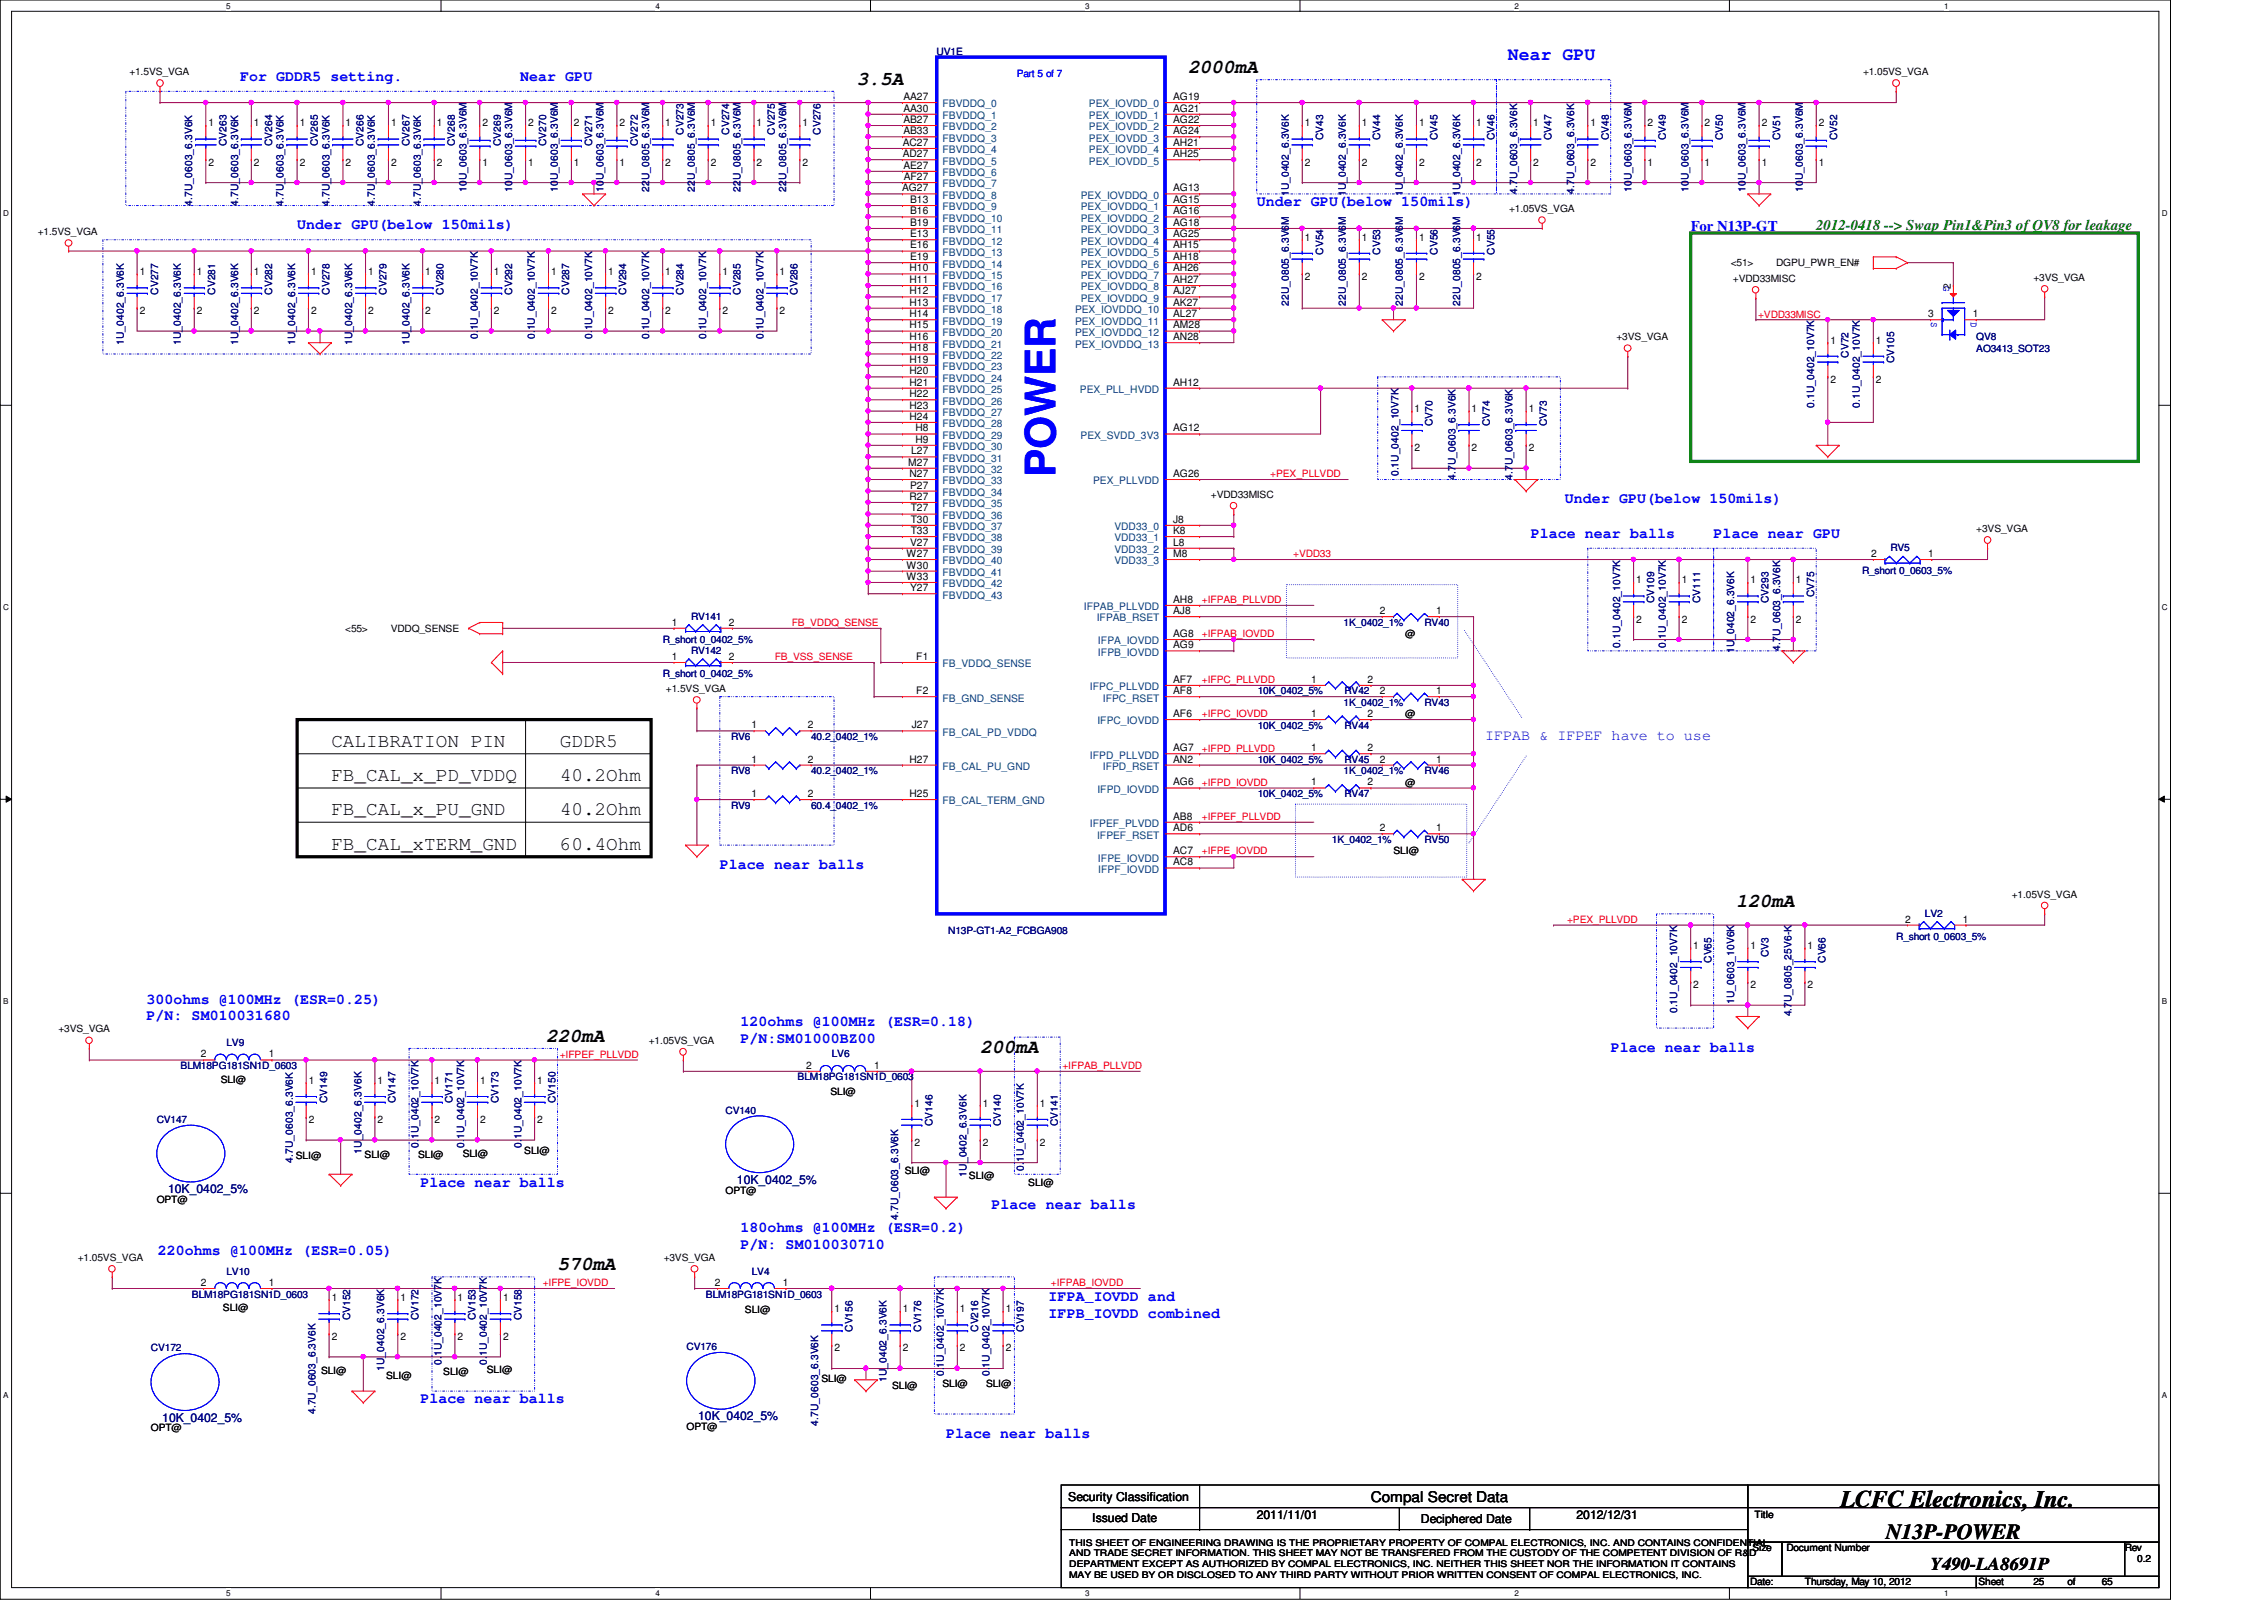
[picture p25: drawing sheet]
<svg xmlns="http://www.w3.org/2000/svg" width="297mm" height="210mm" viewBox="0 0 297 210" stroke-linecap="round" stroke-linejoin="round" font-family="sans-serif">
<defs><g id="words">
<text font-size="5.5" fill="#00f" x="138.5" y="62.6" transform="rotate(-90 138.5 62.6)">POWER</text>
<text font-size="3.1" x="241.5" y="197.7">LCFC Electronics, Inc.</text>
<text font-size="2.8" x="247.4" y="201.9">N13P-POWER</text>
<g font-size="2.5">
<text x="112.4" y="11.1">3.5A</text>
<text x="155.9" y="9.6">2000mA</text>
<text x="43.5" y="98">CALIBRATION PIN</text>
<text x="73.4" y="98">GDDR5</text>
<text x="43.5" y="102.4">FB_CAL_x_PD_VDDQ</text>
<text x="43.5" y="107">FB_CAL_x_PU_GND</text>
<text x="73.4" y="102.4">40.2Ohm</text>
<text x="73.4" y="107">40.2Ohm</text>
<text x="43.5" y="111.5">FB_CAL_xTERM_GND</text>
<text x="73.4" y="111.5">60.4Ohm</text>
<text x="227.8" y="119">120mA</text>
<text x="71.7" y="136.7">220mA</text>
<text x="128.6" y="138.2">200mA</text>
<text x="73.1" y="166.7">570mA</text>
</g>
<text font-size="2.4" fill="#00f" x="197.8" y="7.9">Near GPU</text>
<text font-size="2.4" x="253.3" y="206">Y490-LA8691P</text>
<g font-size="1.9" fill="#00f">
<text x="31.5" y="10.6">For GDDR5 setting.</text>
<text x="68.2" y="10.6">Near GPU</text>
<text x="164.9" y="27.1">Under GPU(below 150mils)</text>
<text x="39" y="30.1">Under GPU(below 150mils)</text>
<text x="221.8" y="30.3">For N13P-GT</text>
<text x="200.8" y="70.5">Place near balls</text>
<text x="205.3" y="66">Under GPU(below 150mils)</text>
<text x="224.8" y="70.5">Place near GPU</text>
<text x="194.9" y="97.1">IFPAB &amp; IFPEF have to use</text>
<text x="94.4" y="114">Place near balls</text>
<text x="19.2" y="131.7">300ohms @100MHz (ESR=0.25)</text>
<text x="19.2" y="133.9">P/N: SM010031680</text>
<text x="97.2" y="134.7">120ohms @100MHz (ESR=0.18)</text>
<text x="97.2" y="136.9">P/N:SM01000BZ00</text>
<text x="211.3" y="138">Place near balls</text>
<text x="55.2" y="155.7">Place near balls</text>
<text x="97.2" y="161.6">180ohms @100MHz (ESR=0.2)</text>
<text x="130.1" y="158.7">Place near balls</text>
<text x="20.7" y="164.6">220ohms @100MHz (ESR=0.05)</text>
<text x="97.2" y="163.8">P/N: SM010030710</text>
<text x="137.6" y="170.6">IFPA_IOVDD and</text>
<text x="137.6" y="172.8">IFPB_IOVDD combined</text>
<text x="55.2" y="184.1">Place near balls</text>
<text x="124.1" y="188.6">Place near balls</text>
</g>
<text font-size="1.9" fill="#008000" x="238.3" y="30.2">2012-0418 --&gt; Swap Pin1&amp;Pin3 of QV8 for leakage</text>
<text font-size="1.9" x="179.9" y="197">Compal Secret Data</text>
<g font-size="1.6" fill="#000080">
<text x="96.7" y="155.3">10K_0402_5%</text>
<text x="22.1" y="156.5">10K_0402_5%</text>
<text x="21.3" y="186.5">10K_0402_5%</text>
<text x="91.6" y="186.4">10K_0402_5%</text>
</g>
<g font-size="1.6">
<text x="140.2" y="196.8">Security Classification</text>
<text x="143.3" y="199.7">Issued Date</text>
<text x="164.9" y="199.2">2011/11/01</text>
<text x="186.4" y="199.9">Deciphered Date</text>
<text x="206.8" y="199.2">2012/12/31</text>
</g>
<g font-size="1.4">
<text x="27.3" y="16.6">1</text>
<text x="33.3" y="16.6">1</text>
<text x="39.3" y="16.6">1</text>
<text x="45.3" y="16.6">1</text>
<text x="51.3" y="16.6">1</text>
<text x="57.3" y="16.6">1</text>
<text x="63.3" y="16.6">2</text>
<text x="69.3" y="16.6">2</text>
<text x="75.3" y="16.6">2</text>
<text x="81.3" y="16.6">2</text>
<text x="87.3" y="16.6">1</text>
<text x="93.3" y="16.6">1</text>
<text x="99.3" y="16.6">1</text>
<text x="105.3" y="16.6">1</text>
<text x="118.5" y="13.1">AA27</text>
<text x="118.5" y="14.6">AA30</text>
<text x="118.5" y="16.1">AB27</text>
<text x="118.5" y="17.6">AB33</text>
<text x="153.9" y="13.1">AG19</text>
<text x="153.9" y="14.6">AG21</text>
<text x="153.9" y="16.1">AG22</text>
<text x="153.9" y="17.6">AG24</text>
<text x="171.2" y="16.6">1</text>
<text x="178.7" y="16.6">1</text>
<text x="186.2" y="16.6">1</text>
<text x="193.7" y="16.6">1</text>
<text x="201.2" y="16.6">1</text>
<text x="208.7" y="16.6">1</text>
<text x="216.2" y="16.6">2</text>
<text x="223.6" y="16.6">2</text>
<text x="231.1" y="16.6">2</text>
<text x="238.6" y="16.6">2</text>
<text x="27.3" y="21.8">2</text>
<text x="33.3" y="21.8">2</text>
<text x="39.3" y="21.8">2</text>
<text x="45.3" y="21.8">2</text>
<text x="51.3" y="21.8">2</text>
<text x="57.3" y="21.8">2</text>
<text x="63.3" y="21.8">1</text>
<text x="69.3" y="21.8">1</text>
<text x="75.3" y="21.8">1</text>
<text x="81.3" y="21.8">1</text>
<text x="87.3" y="21.8">2</text>
<text x="93.3" y="21.8">2</text>
<text x="99.3" y="21.8">2</text>
<text x="105.3" y="21.8">2</text>
<text x="118.4" y="19.1">AC27</text>
<text x="118.4" y="20.6">AD27</text>
<text x="118.5" y="22.1">AE27</text>
<text x="118.6" y="23.6">AF27</text>
<text x="153.9" y="19.1">AH21</text>
<text x="153.9" y="20.6">AH25</text>
<text x="171.2" y="21.8">2</text>
<text x="178.7" y="21.8">2</text>
<text x="186.2" y="21.8">2</text>
<text x="193.7" y="21.8">2</text>
<text x="201.2" y="21.8">2</text>
<text x="208.7" y="21.8">2</text>
<text x="216.2" y="21.8">1</text>
<text x="223.6" y="21.8">1</text>
<text x="231.1" y="21.8">1</text>
<text x="238.6" y="21.8">1</text>
<text x="118.4" y="25.1">AG27</text>
<text x="119.4" y="26.6">B13</text>
<text x="119.4" y="28.1">B16</text>
<text x="119.4" y="29.6">B19</text>
<text x="153.9" y="25.1">AG13</text>
<text x="153.9" y="26.6">AG15</text>
<text x="153.9" y="28.1">AG16</text>
<text x="153.9" y="29.6">AG18</text>
<text x="119.3" y="35.6">H10</text>
<text x="119.4" y="31.1">E13</text>
<text x="119.4" y="32.6">E16</text>
<text x="119.4" y="34.1">E19</text>
<text x="153.9" y="31.1">AG25</text>
<text x="153.9" y="32.6">AH15</text>
<text x="153.9" y="34.1">AH18</text>
<text x="153.9" y="35.6">AH26</text>
<text x="171.2" y="31.6">1</text>
<text x="178.7" y="31.6">1</text>
<text x="186.2" y="31.6">1</text>
<text x="193.7" y="31.6">1</text>
<text x="18.3" y="36.1">1</text>
<text x="18.3" y="41.2">2</text>
<text x="25.8" y="36.1">1</text>
<text x="25.8" y="41.2">2</text>
<text x="33.3" y="36.1">1</text>
<text x="33.3" y="41.2">2</text>
<text x="40.8" y="36.1">1</text>
<text x="40.8" y="41.2">2</text>
<text x="48.3" y="36.1">1</text>
<text x="48.3" y="41.2">2</text>
<text x="55.8" y="36.1">1</text>
<text x="55.8" y="41.2">2</text>
<text x="64.8" y="36.1">1</text>
<text x="64.8" y="41.2">2</text>
<text x="72.3" y="36.1">1</text>
<text x="72.3" y="41.2">2</text>
<text x="79.8" y="36.1">1</text>
<text x="79.8" y="41.2">2</text>
<text x="87.3" y="36.1">1</text>
<text x="87.3" y="41.2">2</text>
<text x="94.8" y="36.1">1</text>
<text x="94.8" y="41.2">2</text>
<text x="102.3" y="36.1">1</text>
<text x="102.3" y="41.2">2</text>
<text x="119.3" y="37.1">H11</text>
<text x="119.3" y="38.6">H12</text>
<text x="119.3" y="40.1">H13</text>
<text x="119.3" y="41.6">H14</text>
<text x="153.9" y="37.1">AH27</text>
<text x="153.9" y="38.6">AJ27</text>
<text x="153.9" y="40.1">AK27</text>
<text x="153.9" y="41.6">AL27</text>
<text x="171.2" y="36.7">2</text>
<text x="178.7" y="36.7">2</text>
<text x="186.2" y="36.7">2</text>
<text x="193.7" y="36.7">2</text>
<text x="253" y="41.6">3</text>
<text x="255.9" y="37.9" transform="rotate(-90 255.9 37.9)">2</text>
<text x="258.8" y="41.6">1</text>
<text x="119.3" y="43.1">H15</text>
<text x="119.3" y="44.6">H16</text>
<text x="119.3" y="46.1">H18</text>
<text x="119.3" y="47.6">H19</text>
<text x="153.9" y="43.1">AM28</text>
<text x="153.9" y="44.6">AN28</text>
<text x="240.2" y="45.1">1</text>
<text x="246.1" y="45.1">1</text>
<text x="119.3" y="49.1">H20</text>
<text x="119.3" y="50.6">H21</text>
<text x="119.3" y="52.1">H22</text>
<text x="119.3" y="53.6">H23</text>
<text x="153.9" y="50.6">AH12</text>
<text x="240.2" y="50.2">2</text>
<text x="246.1" y="50.2">2</text>
<text x="119.3" y="55.1">H24</text>
<text x="119.5" y="59.6">L27</text>
<text x="120.1" y="56.6">H8</text>
<text x="120.1" y="58.1">H9</text>
<text x="153.9" y="56.6">AG12</text>
<text x="185.6" y="54.1">1</text>
<text x="185.6" y="59.2">2</text>
<text x="193.1" y="54.1">1</text>
<text x="193.1" y="59.2">2</text>
<text x="200.6" y="54.1">1</text>
<text x="200.6" y="59.2">2</text>
<text x="119.2" y="61.1">M27</text>
<text x="119.3" y="62.6">N27</text>
<text x="119.3" y="65.6">R27</text>
<text x="119.4" y="64.1">P27</text>
<text x="153.9" y="62.6">AG26</text>
<text x="119.4" y="71.6">V27</text>
<text x="119.5" y="67.1">T27</text>
<text x="119.5" y="68.6">T30</text>
<text x="119.5" y="70.1">T33</text>
<text x="153.9" y="68.6">J8</text>
<text x="153.9" y="70.1">K8</text>
<text x="153.9" y="71.6">L8</text>
<text x="119" y="73.1">W27</text>
<text x="119" y="74.6">W30</text>
<text x="119" y="76.1">W33</text>
<text x="119.4" y="77.6">Y27</text>
<text x="153.9" y="73.1">M8</text>
<text x="214.7" y="76.5">1</text>
<text x="220.6" y="76.5">1</text>
<text x="229.7" y="76.5">1</text>
<text x="235.6" y="76.5">1</text>
<text x="245.5" y="73.1">2</text>
<text x="253" y="73.1">1</text>
<text x="88.1" y="82.1">1</text>
<text x="95.6" y="82.1">2</text>
<text x="153.9" y="83.6">AG8</text>
<text x="153.9" y="79.1">AH8</text>
<text x="153.9" y="80.6">AJ8</text>
<text x="181" y="80.6">2</text>
<text x="188.4" y="80.6">1</text>
<text x="214.7" y="81.7">2</text>
<text x="220.6" y="81.7">2</text>
<text x="229.7" y="81.7">2</text>
<text x="235.6" y="81.7">2</text>
<text x="88.1" y="86.6">1</text>
<text x="95.6" y="86.6">2</text>
<text x="120.2" y="86.6">F1</text>
<text x="153.9" y="85">AG9</text>
<text x="153.9" y="89.6">AF7</text>
<text x="172" y="89.6">1</text>
<text x="179.4" y="89.6">2</text>
<text x="98.6" y="95.5">1</text>
<text x="106" y="95.5">2</text>
<text x="119.6" y="95.5">J27</text>
<text x="120.2" y="91.1">F2</text>
<text x="153.9" y="94.1">AF6</text>
<text x="153.9" y="91.1">AF8</text>
<text x="172" y="94.1">1</text>
<text x="179.4" y="94.1">2</text>
<text x="181" y="91.1">2</text>
<text x="188.4" y="91.1">1</text>
<text x="98.6" y="100">1</text>
<text x="106" y="100">2</text>
<text x="119.3" y="100">H27</text>
<text x="153.9" y="98.6">AG7</text>
<text x="153.9" y="100">AN2</text>
<text x="172" y="98.6">1</text>
<text x="179.4" y="98.6">2</text>
<text x="181" y="100">2</text>
<text x="188.4" y="100">1</text>
<text x="98.6" y="104.6">1</text>
<text x="106" y="104.6">2</text>
<text x="119.3" y="104.6">H25</text>
<text x="153.9" y="103">AG6</text>
<text x="153.9" y="107.5">AB8</text>
<text x="172" y="103">1</text>
<text x="179.4" y="103">2</text>
<text x="153.9" y="112.1">AC7</text>
<text x="153.9" y="109.1">AD6</text>
<text x="153.9" y="113.5">AC8</text>
<text x="181" y="109.1">2</text>
<text x="188.4" y="109.1">1</text>
<text x="222.2" y="124.5">1</text>
<text x="229.7" y="124.5">1</text>
<text x="237.1" y="124.5">1</text>
<text x="250" y="121">2</text>
<text x="257.5" y="121">1</text>
<text x="222.2" y="129.7">2</text>
<text x="229.7" y="129.7">2</text>
<text x="237.1" y="129.7">2</text>
<text x="26.4" y="138.7">2</text>
<text x="35.3" y="138.7">1</text>
<text x="40.5" y="142.2">1</text>
<text x="49.5" y="142.2">1</text>
<text x="57" y="142.2">1</text>
<text x="63" y="142.2">1</text>
<text x="70.5" y="142.2">1</text>
<text x="105.8" y="140.2">2</text>
<text x="114.7" y="140.2">1</text>
<text x="40.5" y="147.3">2</text>
<text x="49.5" y="147.3">2</text>
<text x="57" y="147.3">2</text>
<text x="63" y="147.3">2</text>
<text x="70.5" y="147.3">2</text>
<text x="120" y="145.2">1</text>
<text x="128.9" y="145.2">1</text>
<text x="136.4" y="145.2">1</text>
<text x="120" y="150.3">2</text>
<text x="128.9" y="150.3">2</text>
<text x="136.4" y="150.3">2</text>
<text x="26.4" y="168.7">2</text>
<text x="35.3" y="168.7">1</text>
<text x="43.5" y="170.7">1</text>
<text x="52.5" y="170.7">1</text>
<text x="60" y="170.7">1</text>
<text x="66" y="170.7">1</text>
<text x="93.8" y="168.7">2</text>
<text x="102.7" y="168.7">1</text>
<text x="109.5" y="172.2">1</text>
<text x="118.4" y="172.2">1</text>
<text x="125.9" y="172.2">1</text>
<text x="131.9" y="172.2">1</text>
<text x="43.5" y="175.8">2</text>
<text x="52.5" y="175.8">2</text>
<text x="60" y="175.8">2</text>
<text x="66" y="175.8">2</text>
<text x="109.5" y="177.3">2</text>
<text x="118.4" y="177.3">2</text>
<text x="125.9" y="177.3">2</text>
<text x="131.9" y="177.3">2</text>
</g>
<g font-size="1.4" fill="#004080">
<text x="123.7" y="14.1">FBVDDQ_0</text>
<text x="123.7" y="15.6">FBVDDQ_1</text>
<text x="123.7" y="17.1">FBVDDQ_2</text>
<text x="142.9" y="14.1">PEX_IOVDD_0</text>
<text x="142.9" y="15.6">PEX_IOVDD_1</text>
<text x="142.9" y="17.1">PEX_IOVDD_2</text>
<text x="123.7" y="18.6">FBVDDQ_3</text>
<text x="123.7" y="20.1">FBVDDQ_4</text>
<text x="123.7" y="21.6">FBVDDQ_5</text>
<text x="123.7" y="23.1">FBVDDQ_6</text>
<text x="142.9" y="18.6">PEX_IOVDD_3</text>
<text x="142.9" y="20.1">PEX_IOVDD_4</text>
<text x="142.9" y="21.6">PEX_IOVDD_5</text>
<text x="123.7" y="24.6">FBVDDQ_7</text>
<text x="123.7" y="26.1">FBVDDQ_8</text>
<text x="123.7" y="27.6">FBVDDQ_9</text>
<text x="123.7" y="29.1">FBVDDQ_10</text>
<text x="141.8" y="26.1">PEX_IOVDDQ_0</text>
<text x="141.8" y="27.6">PEX_IOVDDQ_1</text>
<text x="141.8" y="29.1">PEX_IOVDDQ_2</text>
<text x="123.7" y="30.6">FBVDDQ_11</text>
<text x="123.7" y="32.1">FBVDDQ_12</text>
<text x="123.7" y="33.6">FBVDDQ_13</text>
<text x="123.7" y="35.1">FBVDDQ_14</text>
<text x="141.8" y="30.6">PEX_IOVDDQ_3</text>
<text x="141.8" y="32.1">PEX_IOVDDQ_4</text>
<text x="141.8" y="33.6">PEX_IOVDDQ_5</text>
<text x="141.8" y="35.1">PEX_IOVDDQ_6</text>
<text x="123.7" y="36.6">FBVDDQ_15</text>
<text x="123.7" y="38.1">FBVDDQ_16</text>
<text x="123.7" y="39.6">FBVDDQ_17</text>
<text x="123.7" y="41.1">FBVDDQ_18</text>
<text x="141.1" y="41.1">PEX_IOVDDQ_10</text>
<text x="141.8" y="36.6">PEX_IOVDDQ_7</text>
<text x="141.8" y="38.1">PEX_IOVDDQ_8</text>
<text x="141.8" y="39.6">PEX_IOVDDQ_9</text>
<text x="123.7" y="42.6">FBVDDQ_19</text>
<text x="123.7" y="44.1">FBVDDQ_20</text>
<text x="123.7" y="45.6">FBVDDQ_21</text>
<text x="123.7" y="47.1">FBVDDQ_22</text>
<text x="141.1" y="42.6">PEX_IOVDDQ_11</text>
<text x="141.1" y="44.1">PEX_IOVDDQ_12</text>
<text x="141.1" y="45.6">PEX_IOVDDQ_13</text>
<text x="123.7" y="48.6">FBVDDQ_23</text>
<text x="123.7" y="50.1">FBVDDQ_24</text>
<text x="123.7" y="51.6">FBVDDQ_25</text>
<text x="123.7" y="53.1">FBVDDQ_26</text>
<text x="141.7" y="51.6">PEX_PLL_HVDD</text>
<text x="123.7" y="54.6">FBVDDQ_27</text>
<text x="123.7" y="56">FBVDDQ_28</text>
<text x="123.7" y="57.6">FBVDDQ_29</text>
<text x="123.7" y="59.1">FBVDDQ_30</text>
<text x="141.8" y="57.6">PEX_SVDD_3V3</text>
<text x="123.7" y="60.6">FBVDDQ_31</text>
<text x="123.7" y="62.1">FBVDDQ_32</text>
<text x="123.7" y="63.5">FBVDDQ_33</text>
<text x="123.7" y="65.1">FBVDDQ_34</text>
<text x="143.4" y="63.5">PEX_PLLVDD</text>
<text x="123.7" y="66.5">FBVDDQ_35</text>
<text x="123.7" y="68.1">FBVDDQ_36</text>
<text x="123.7" y="69.6">FBVDDQ_37</text>
<text x="123.7" y="71">FBVDDQ_38</text>
<text x="146.2" y="69.6">VDD33_0</text>
<text x="146.2" y="71">VDD33_1</text>
<text x="123.7" y="72.6">FBVDDQ_39</text>
<text x="123.7" y="74">FBVDDQ_40</text>
<text x="123.7" y="75.6">FBVDDQ_41</text>
<text x="123.7" y="77">FBVDDQ_42</text>
<text x="146.2" y="72.6">VDD33_2</text>
<text x="146.2" y="74">VDD33_3</text>
<text x="123.7" y="78.5">FBVDDQ_43</text>
<text x="142.2" y="80.1">IFPAB_PLLVDD</text>
<text x="143.9" y="81.5">IFPAB_RSET</text>
<text x="123.7" y="87.5">FB_VDDQ_SENSE</text>
<text x="144.1" y="84.5">IFPA_IOVDD</text>
<text x="144.1" y="86">IFPB_IOVDD</text>
<text x="123.7" y="92">FB_GND_SENSE</text>
<text x="143" y="90.6">IFPC_PLLVDD</text>
<text x="144" y="95">IFPC_IOVDD</text>
<text x="144.7" y="92">IFPC_RSET</text>
<text x="123.7" y="96.5">FB_CAL_PD_VDDQ</text>
<text x="123.7" y="101">FB_CAL_PU_GND</text>
<text x="143" y="99.5">IFPD_PLLVDD</text>
<text x="144.7" y="101">IFPD_RSET</text>
<text x="123.7" y="105.5">FB_CAL_TERM_GND</text>
<text x="144" y="104">IFPD_IOVDD</text>
<text x="143" y="108.5">IFPEF_PLVDD</text>
<text x="143.9" y="110">IFPEF_RSET</text>
<text x="144.1" y="113">IFPE_IOVDD</text>
<text x="144.1" y="114.5">IFPF_IOVDD</text>
</g>
<g font-size="1.3">
<text x="17" y="9.9">+1.5VS_VGA</text>
<text x="244.4" y="9.9">+1.05VS_VGA</text>
<text x="198" y="27.9">+1.05VS_VGA</text>
<text x="4.9" y="30.9">+1.5VS_VGA</text>
<text x="227.1" y="34.9">&lt;51&gt;</text>
<text x="233" y="34.9">DGPU_PWR_EN#</text>
<text x="227.4" y="37">+VDD33MISC</text>
<text x="266.8" y="36.8">+3VS_VGA</text>
<text x="212.1" y="44.6">+3VS_VGA</text>
<text x="158.9" y="65.3">+VDD33MISC</text>
<text x="259.3" y="69.8">+3VS_VGA</text>
<text x="45.3" y="82.8">&lt;55&gt;</text>
<text x="51.3" y="82.8">VDDQ_SENSE</text>
<text x="184.4" y="83.6">@</text>
<text x="87.4" y="90.8">+1.5VS_VGA</text>
<text x="184.4" y="94.1">@</text>
<text x="184.4" y="103.1">@</text>
<text x="182.8" y="112.1">SLI@</text>
<text x="263.9" y="117.8">+1.05VS_VGA</text>
<text x="7.7" y="135.4">+3VS_VGA</text>
<text x="85.1" y="136.9">+1.05VS_VGA</text>
<text x="29" y="142">SLI@</text>
<text x="109" y="143.7">SLI@</text>
<text x="38.8" y="152.1">SLI@</text>
<text x="47.8" y="151.9">SLI@</text>
<text x="54.9" y="151.9">SLI@</text>
<text x="60.7" y="151.8">SLI@</text>
<text x="68.8" y="151.3">SLI@</text>
<text x="118.7" y="154">SLI@</text>
<text x="127.1" y="154.6">SLI@</text>
<text x="134.9" y="155.5">SLI@</text>
<text x="20.6" y="157.8">OPT@</text>
<text x="95.2" y="156.6">OPT@</text>
<text x="10.2" y="165.4">+1.05VS_VGA</text>
<text x="87.1" y="165.4">+3VS_VGA</text>
<text x="29.2" y="172">SLI@</text>
<text x="97.7" y="172.3">SLI@</text>
<text x="42.1" y="180.3">SLI@</text>
<text x="50.7" y="180.8">SLI@</text>
<text x="58.2" y="180.4">SLI@</text>
<text x="63.9" y="180.1">SLI@</text>
<text x="107.8" y="181.3">SLI@</text>
<text x="117" y="182.2">SLI@</text>
<text x="123.7" y="181.9">SLI@</text>
<text x="129.4" y="181.9">SLI@</text>
<text x="19.8" y="187.7">OPT@</text>
<text x="90.1" y="187.6">OPT@</text>
<text x="229.9" y="203.5">Size</text>
<text x="230.2" y="199.1">Title</text>
<text x="234.4" y="203.5">Document Number</text>
<text x="278.8" y="203.5">Rev</text>
<text x="229.6" y="208">Date:</text>
<text x="236.8" y="208">Thursday, May 10, 2012</text>
<text x="259.6" y="208">Sheet</text>
<text x="266.8" y="208">25</text>
<text x="271.3" y="208">of</text>
<text x="275.8" y="208">65</text>
<text x="280.4" y="205">0.2</text>
</g>
<g font-size="1.3" fill="#000080">
<text x="122.9" y="7.2">UV1E</text>
<text x="89.7" y="17.7" transform="rotate(-90 89.7 17.7)">CV273</text>
<text x="95.7" y="17.7" transform="rotate(-90 95.7 17.7)">CV274</text>
<text x="101.6" y="17.7" transform="rotate(-90 101.6 17.7)">CV275</text>
<text x="107.7" y="17.7" transform="rotate(-90 107.7 17.7)">CV276</text>
<text x="29.7" y="19.2" transform="rotate(-90 29.7 19.2)">CV263</text>
<text x="35.7" y="19.2" transform="rotate(-90 35.7 19.2)">CV264</text>
<text x="41.7" y="19.2" transform="rotate(-90 41.7 19.2)">CV265</text>
<text x="47.7" y="19.2" transform="rotate(-90 47.7 19.2)">CV266</text>
<text x="53.7" y="19.2" transform="rotate(-90 53.7 19.2)">CV267</text>
<text x="59.7" y="19.2" transform="rotate(-90 59.7 19.2)">CV268</text>
<text x="65.7" y="19.2" transform="rotate(-90 65.7 19.2)">CV269</text>
<text x="71.7" y="19.2" transform="rotate(-90 71.7 19.2)">CV270</text>
<text x="77.7" y="19.2" transform="rotate(-90 77.7 19.2)">CV271</text>
<text x="83.7" y="19.2" transform="rotate(-90 83.7 19.2)">CV272</text>
<text x="173.6" y="18.4" transform="rotate(-90 173.6 18.4)">CV43</text>
<text x="181.1" y="18.4" transform="rotate(-90 181.1 18.4)">CV44</text>
<text x="188.6" y="18.4" transform="rotate(-90 188.6 18.4)">CV45</text>
<text x="196.1" y="18.4" transform="rotate(-90 196.1 18.4)">CV46</text>
<text x="203.6" y="18.4" transform="rotate(-90 203.6 18.4)">CV47</text>
<text x="211.1" y="18.4" transform="rotate(-90 211.1 18.4)">CV48</text>
<text x="218.6" y="18.4" transform="rotate(-90 218.6 18.4)">CV49</text>
<text x="226.1" y="18.4" transform="rotate(-90 226.1 18.4)">CV50</text>
<text x="233.5" y="18.4" transform="rotate(-90 233.5 18.4)">CV51</text>
<text x="241" y="18.4" transform="rotate(-90 241 18.4)">CV52</text>
<text x="25.2" y="27" transform="rotate(-90 25.2 27)">4.7U_0603_6.3V6K</text>
<text x="31.2" y="27" transform="rotate(-90 31.2 27)">4.7U_0603_6.3V6K</text>
<text x="37.2" y="27" transform="rotate(-90 37.2 27)">4.7U_0603_6.3V6K</text>
<text x="43.2" y="27" transform="rotate(-90 43.2 27)">4.7U_0603_6.3V6K</text>
<text x="49.2" y="27" transform="rotate(-90 49.2 27)">4.7U_0603_6.3V6K</text>
<text x="55.2" y="27" transform="rotate(-90 55.2 27)">4.7U_0603_6.3V6K</text>
<text x="61.2" y="25.1" transform="rotate(-90 61.2 25.1)">10U_0603_6.3V6M</text>
<text x="67.2" y="25.1" transform="rotate(-90 67.2 25.1)">10U_0603_6.3V6M</text>
<text x="73.2" y="25.1" transform="rotate(-90 73.2 25.1)">10U_0603_6.3V6M</text>
<text x="79.2" y="25.1" transform="rotate(-90 79.2 25.1)">10U_0603_6.3V6M</text>
<text x="85.2" y="25.1" transform="rotate(-90 85.2 25.1)">22U_0805_6.3V6M</text>
<text x="91.2" y="25.1" transform="rotate(-90 91.2 25.1)">22U_0805_6.3V6M</text>
<text x="97.2" y="25.1" transform="rotate(-90 97.2 25.1)">22U_0805_6.3V6M</text>
<text x="103.2" y="25.1" transform="rotate(-90 103.2 25.1)">22U_0805_6.3V6M</text>
<text x="169.1" y="25.7" transform="rotate(-90 169.1 25.7)">1U_0402_6.3V6K</text>
<text x="176.6" y="25.7" transform="rotate(-90 176.6 25.7)">1U_0402_6.3V6K</text>
<text x="184.1" y="25.7" transform="rotate(-90 184.1 25.7)">1U_0402_6.3V6K</text>
<text x="191.6" y="25.7" transform="rotate(-90 191.6 25.7)">1U_0402_6.3V6K</text>
<text x="199" y="25.4" transform="rotate(-90 199 25.4)">4.7U_0603_6.3V6K</text>
<text x="206.5" y="25.4" transform="rotate(-90 206.5 25.4)">4.7U_0603_6.3V6K</text>
<text x="214" y="25.1" transform="rotate(-90 214 25.1)">10U_0603_6.3V6M</text>
<text x="221.5" y="25.1" transform="rotate(-90 221.5 25.1)">10U_0603_6.3V6M</text>
<text x="229" y="25.1" transform="rotate(-90 229 25.1)">10U_0603_6.3V6M</text>
<text x="236.5" y="25.1" transform="rotate(-90 236.5 25.1)">10U_0603_6.3V6M</text>
<text x="173.6" y="33.4" transform="rotate(-90 173.6 33.4)">CV54</text>
<text x="181.1" y="33.4" transform="rotate(-90 181.1 33.4)">CV53</text>
<text x="188.6" y="33.4" transform="rotate(-90 188.6 33.4)">CV56</text>
<text x="196.1" y="33.4" transform="rotate(-90 196.1 33.4)">CV55</text>
<text x="20.7" y="38.7" transform="rotate(-90 20.7 38.7)">CV277</text>
<text x="28.2" y="38.7" transform="rotate(-90 28.2 38.7)">CV281</text>
<text x="35.7" y="38.7" transform="rotate(-90 35.7 38.7)">CV282</text>
<text x="43.2" y="38.7" transform="rotate(-90 43.2 38.7)">CV278</text>
<text x="50.7" y="38.7" transform="rotate(-90 50.7 38.7)">CV279</text>
<text x="58.2" y="38.7" transform="rotate(-90 58.2 38.7)">CV280</text>
<text x="67.2" y="38.7" transform="rotate(-90 67.2 38.7)">CV292</text>
<text x="74.7" y="38.7" transform="rotate(-90 74.7 38.7)">CV287</text>
<text x="82.2" y="38.7" transform="rotate(-90 82.2 38.7)">CV294</text>
<text x="89.7" y="38.7" transform="rotate(-90 89.7 38.7)">CV284</text>
<text x="97.2" y="38.7" transform="rotate(-90 97.2 38.7)">CV285</text>
<text x="104.6" y="38.7" transform="rotate(-90 104.6 38.7)">CV286</text>
<text x="169.1" y="40.1" transform="rotate(-90 169.1 40.1)">22U_0805_6.3V6M</text>
<text x="176.6" y="40.1" transform="rotate(-90 176.6 40.1)">22U_0805_6.3V6M</text>
<text x="184.1" y="40.1" transform="rotate(-90 184.1 40.1)">22U_0805_6.3V6M</text>
<text x="191.6" y="40.1" transform="rotate(-90 191.6 40.1)">22U_0805_6.3V6M</text>
<text x="16.3" y="45.3" transform="rotate(-90 16.3 45.3)">1U_0402_6.3V6K</text>
<text x="23.7" y="45.3" transform="rotate(-90 23.7 45.3)">1U_0402_6.3V6K</text>
<text x="31.2" y="45.3" transform="rotate(-90 31.2 45.3)">1U_0402_6.3V6K</text>
<text x="38.7" y="45.3" transform="rotate(-90 38.7 45.3)">1U_0402_6.3V6K</text>
<text x="46.2" y="45.3" transform="rotate(-90 46.2 45.3)">1U_0402_6.3V6K</text>
<text x="53.7" y="45.3" transform="rotate(-90 53.7 45.3)">1U_0402_6.3V6K</text>
<text x="62.7" y="44.5" transform="rotate(-90 62.7 44.5)">0.1U_0402_10V7K</text>
<text x="70.2" y="44.5" transform="rotate(-90 70.2 44.5)">0.1U_0402_10V7K</text>
<text x="77.7" y="44.5" transform="rotate(-90 77.7 44.5)">0.1U_0402_10V7K</text>
<text x="85.2" y="44.5" transform="rotate(-90 85.2 44.5)">0.1U_0402_10V7K</text>
<text x="92.7" y="44.5" transform="rotate(-90 92.7 44.5)">0.1U_0402_10V7K</text>
<text x="100.2" y="44.5" transform="rotate(-90 100.2 44.5)">0.1U_0402_10V7K</text>
<text x="242.5" y="46.9" transform="rotate(-90 242.5 46.9)">CV72</text>
<text x="248.5" y="47.6" transform="rotate(-90 248.5 47.6)">CV105</text>
<text x="259.3" y="44.6">QV8</text>
<text x="259.3" y="46.1">AO3413_SOT23</text>
<text x="238" y="53.5" transform="rotate(-90 238 53.5)">0.1U_0402_10V7K</text>
<text x="244" y="53.5" transform="rotate(-90 244 53.5)">0.1U_0402_10V7K</text>
<text x="188" y="55.9" transform="rotate(-90 188 55.9)">CV70</text>
<text x="195.4" y="55.9" transform="rotate(-90 195.4 55.9)">CV74</text>
<text x="202.9" y="55.9" transform="rotate(-90 202.9 55.9)">CV73</text>
<text x="183.5" y="62.5" transform="rotate(-90 183.5 62.5)">0.1U_0402_10V7K</text>
<text x="191" y="62.9" transform="rotate(-90 191 62.9)">4.7U_0603_6.3V6K</text>
<text x="198.5" y="62.9" transform="rotate(-90 198.5 62.9)">4.7U_0603_6.3V6K</text>
<text x="244.3" y="75.4">R_short 0_0603_5%</text>
<text x="248" y="72.3">RV5</text>
<text x="90.7" y="81.4">RV141</text>
<text x="176.3" y="82.1">1K_0402_1%</text>
<text x="186.9" y="82.1">RV40</text>
<text x="217" y="79.1" transform="rotate(-90 217 79.1)">CV109</text>
<text x="223.1" y="79.1" transform="rotate(-90 223.1 79.1)">CV111</text>
<text x="232" y="79.1" transform="rotate(-90 232 79.1)">CV293</text>
<text x="238" y="78.4" transform="rotate(-90 238 78.4)">CV75</text>
<text x="86.9" y="84.3">R_short 0_0402_5%</text>
<text x="86.9" y="88.9">R_short 0_0402_5%</text>
<text x="90.7" y="85.9">RV142</text>
<text x="212.6" y="85" transform="rotate(-90 212.6 85)">0.1U_0402_10V7K</text>
<text x="218.6" y="85" transform="rotate(-90 218.6 85)">0.1U_0402_10V7K</text>
<text x="227.5" y="85.7" transform="rotate(-90 227.5 85.7)">1U_0402_6.3V6K</text>
<text x="233.5" y="85.4" transform="rotate(-90 233.5 85.4)">4.7U_0603_6.3V6K</text>
<text x="165" y="91.1">10K_0402_5%</text>
<text x="165" y="95.6">10K_0402_5%</text>
<text x="176.3" y="92.6">1K_0402_1%</text>
<text x="176.4" y="91.1">RV42</text>
<text x="176.4" y="95.6">RV44</text>
<text x="186.9" y="92.6">RV43</text>
<text x="95.9" y="97.1">RV6</text>
<text x="95.9" y="101.6">RV8</text>
<text x="106.4" y="97.1">40.2_0402_1%</text>
<text x="106.4" y="101.6">40.2_0402_1%</text>
<text x="165" y="100.1">10K_0402_5%</text>
<text x="176.3" y="101.6">1K_0402_1%</text>
<text x="176.4" y="100.1">RV45</text>
<text x="186.9" y="101.6">RV46</text>
<text x="95.9" y="106.1">RV9</text>
<text x="106.4" y="106.1">60.4_0402_1%</text>
<text x="165" y="104.6">10K_0402_5%</text>
<text x="176.4" y="104.6">RV47</text>
<text x="174.7" y="110.6">1K_0402_1%</text>
<text x="186.9" y="110.6">RV50</text>
<text x="124.4" y="122.6">N13P-GT1-A2_FCBGA908</text>
<text x="232" y="125.6" transform="rotate(-90 232 125.6)">CV3</text>
<text x="248.8" y="123.3">R_short 0_0603_5%</text>
<text x="252.6" y="120.3">LV2</text>
<text x="224.5" y="126.3" transform="rotate(-90 224.5 126.3)">CV65</text>
<text x="227.5" y="131.7" transform="rotate(-90 227.5 131.7)">1U_0603_10V6K</text>
<text x="239.5" y="126.3" transform="rotate(-90 239.5 126.3)">CV66</text>
<text x="29.7" y="137.2">LV9</text>
<text x="220" y="132.9" transform="rotate(-90 220 132.9)">0.1U_0402_10V7K</text>
<text x="235" y="133.3" transform="rotate(-90 235 133.3)">4.7U_0805_25V6-K</text>
<text x="23.7" y="140.3">BLM18PG181SN1D_0603</text>
<text x="104.6" y="141.7">BLM18PG181SN1D_0603</text>
<text x="109.1" y="138.7">LV6</text>
<text x="20.6" y="147.3">CV147</text>
<text x="42.9" y="144.7" transform="rotate(-90 42.9 144.7)">CV149</text>
<text x="51.9" y="144.7" transform="rotate(-90 51.9 144.7)">CV147</text>
<text x="59.4" y="144.7" transform="rotate(-90 59.4 144.7)">CV171</text>
<text x="65.4" y="144.7" transform="rotate(-90 65.4 144.7)">CV173</text>
<text x="72.9" y="144.7" transform="rotate(-90 72.9 144.7)">CV150</text>
<text x="95.2" y="146.1">CV140</text>
<text x="122.3" y="147.7" transform="rotate(-90 122.3 147.7)">CV146</text>
<text x="131.3" y="147.7" transform="rotate(-90 131.3 147.7)">CV140</text>
<text x="138.8" y="147.7" transform="rotate(-90 138.8 147.7)">CV141</text>
<text x="38.4" y="152.5" transform="rotate(-90 38.4 152.5)">4.7U_0603_6.3V6K</text>
<text x="47.4" y="151.3" transform="rotate(-90 47.4 151.3)">1U_0402_6.3V6K</text>
<text x="54.9" y="150.6" transform="rotate(-90 54.9 150.6)">0.1U_0402_10V7K</text>
<text x="60.9" y="150.6" transform="rotate(-90 60.9 150.6)">0.1U_0402_10V7K</text>
<text x="68.4" y="150.6" transform="rotate(-90 68.4 150.6)">0.1U_0402_10V7K</text>
<text x="126.8" y="154.3" transform="rotate(-90 126.8 154.3)">1U_0402_6.3V6K</text>
<text x="134.3" y="153.6" transform="rotate(-90 134.3 153.6)">0.1U_0402_10V7K</text>
<text x="117.9" y="160" transform="rotate(-90 117.9 160)">4.7U_0603_6.3V6K</text>
<text x="29.7" y="167.2">LV10</text>
<text x="98.6" y="167.2">LV4</text>
<text x="25.2" y="170.2">BLM18PG181SN1D_0603</text>
<text x="45.9" y="173.2" transform="rotate(-90 45.9 173.2)">CV152</text>
<text x="54.9" y="173.2" transform="rotate(-90 54.9 173.2)">CV172</text>
<text x="62.4" y="173.2" transform="rotate(-90 62.4 173.2)">CV153</text>
<text x="68.4" y="173.2" transform="rotate(-90 68.4 173.2)">CV158</text>
<text x="92.6" y="170.2">BLM18PG181SN1D_0603</text>
<text x="19.8" y="177.2">CV172</text>
<text x="50.4" y="179.8" transform="rotate(-90 50.4 179.8)">1U_0402_6.3V6K</text>
<text x="57.9" y="179.1" transform="rotate(-90 57.9 179.1)">0.1U_0402_10V7K</text>
<text x="63.9" y="179.1" transform="rotate(-90 63.9 179.1)">0.1U_0402_10V7K</text>
<text x="90.1" y="177.1">CV176</text>
<text x="111.8" y="174.7" transform="rotate(-90 111.8 174.7)">CV156</text>
<text x="120.9" y="174.7" transform="rotate(-90 120.9 174.7)">CV176</text>
<text x="128.4" y="174.7" transform="rotate(-90 128.4 174.7)">CV216</text>
<text x="134.3" y="174.7" transform="rotate(-90 134.3 174.7)">CV197</text>
<text x="41.4" y="185.5" transform="rotate(-90 41.4 185.5)">4.7U_0603_6.3V6K</text>
<text x="116.3" y="181.3" transform="rotate(-90 116.3 181.3)">1U_0402_6.3V6K</text>
<text x="123.8" y="180.6" transform="rotate(-90 123.8 180.6)">0.1U_0402_10V7K</text>
<text x="129.8" y="180.6" transform="rotate(-90 129.8 180.6)">0.1U_0402_10V7K</text>
<text x="107.4" y="187" transform="rotate(-90 107.4 187)">4.7U_0603_6.3V6K</text>
</g>
<g font-size="1.3" fill="#00f">
<text x="133.4" y="10.2">Part 5 of 7</text>
<text x="255" y="37.5" transform="rotate(90 255 37.5)">G</text>
<text x="253.4" y="42.2" transform="rotate(90 253.4 42.2)">S</text>
<text x="258.6" y="42.2" transform="rotate(90 258.6 42.2)">D</text>
</g>
<g font-size="1.3" fill="#f00">
<text x="230.7" y="41.7">+VDD33MISC</text>
<text x="166.7" y="62.6">+PEX_PLLVDD</text>
<text x="169.7" y="73.1">+VDD33</text>
<text x="103.9" y="82.1">FB_VDDQ_SENSE</text>
<text x="157.7" y="79.1">+IFPAB_PLLVDD</text>
<text x="157.7" y="83.6">+IFPAB_IOVDD</text>
<text x="101.6" y="86.6">FB_VSS_SENSE</text>
<text x="157.7" y="89.6">+IFPC_PLLVDD</text>
<text x="157.7" y="94.1">+IFPC_IOVDD</text>
<text x="157.7" y="98.6">+IFPD_PLLVDD</text>
<text x="157.7" y="103.1">+IFPD_IOVDD</text>
<text x="157.7" y="107.6">+IFPEF_PLLVDD</text>
<text x="157.7" y="112.1">+IFPE_IOVDD</text>
<text x="205.6" y="121.1">+PEX_PLLVDD</text>
<text x="73.4" y="138.8">+IFPEF_PLLVDD</text>
<text x="139.4" y="140.3">+IFPAB_PLLVDD</text>
<text x="71.2" y="168.7">+IFPE_IOVDD</text>
<text x="137.9" y="168.7">+IFPAB_IOVDD</text>
</g>
<g font-size="1.2">
<text x="140.3" y="202.8">THIS SHEET OF ENGINEERING DRAWING IS THE PROPRIETARY PROPERTY OF COMPAL ELECTRONICS, INC. AND CONTAINS CONFIDENTIAL</text>
<text x="140.3" y="207">MAY BE USED BY OR DISCLOSED TO ANY THIRD PARTY WITHOUT PRIOR WRITTEN CONSENT OF COMPAL ELECTRONICS, INC.</text>
<text x="140.3" y="204.2">AND TRADE SECRET INFORMATION. THIS SHEET MAY NOT BE TRANSFERED FROM THE CUSTODY OF THE COMPETENT DIVISION OF R&amp;D</text>
<text x="140.3" y="205.6">DEPARTMENT EXCEPT AS AUTHORIZED BY COMPAL ELECTRONICS, INC. NEITHER THIS SHEET NOR THE INFORMATION IT CONTAINS</text>
</g>
<g font-size="1.1">
<text x="29.7" y="1.1">5</text>
<text x="86" y="1.1">4</text>
<text x="142.4" y="1.1">3</text>
<text x="198.7" y="1.1">2</text>
<text x="255.1" y="1.1">1</text>
<text x=".4" y="28.3">D</text>
<text x="283.6" y="28.3">D</text>
<text x=".4" y="80">C</text>
<text x="283.6" y="80">C</text>
<text x=".4" y="131.7">B</text>
<text x="283.6" y="131.7">B</text>
<text x=".4" y="183.3">A</text>
<text x="283.6" y="183.3">A</text>
<text x="29.7" y="209.4">5</text>
<text x="86" y="209.4">4</text>
<text x="142.4" y="209.4">3</text>
<text x="198.7" y="209.4">2</text>
<text x="255.1" y="209.4">1</text>
</g>
</g></defs>
<path d="M0 0h284.8v209.8h-284.8zM1.5 1.5h281.7v206.8h-281.7z" fill="none" stroke="#000" stroke-width=".13"/>
<g fill="#fff">
<path d="M29.7 .2h.6v1.2h-.6z"/>
<path d="M29.7 208.4h.6v1.2h-.6z"/>
</g>
<path d="M57.9 0v1.5M57.9 208.3v1.5" fill="none" stroke="#000" stroke-width=".13"/>
<g fill="#fff">
<path d="M86 .2h.6v1.2h-.6z"/>
<path d="M86 208.4h.6v1.2h-.6z"/>
</g>
<path d="M114.2 0v1.5M114.2 208.3v1.5" fill="none" stroke="#000" stroke-width=".13"/>
<g fill="#fff">
<path d="M142.4 .2h.6v1.2h-.6z"/>
<path d="M142.4 208.4h.6v1.2h-.6z"/>
</g>
<path d="M170.6 0v1.5M170.6 208.3v1.5" fill="none" stroke="#000" stroke-width=".13"/>
<g fill="#fff">
<path d="M198.7 .2h.6v1.2h-.6z"/>
<path d="M198.7 208.4h.6v1.2h-.6z"/>
</g>
<path d="M226.9 0v1.5M226.9 208.3v1.5" fill="none" stroke="#000" stroke-width=".13"/>
<g fill="#fff">
<path d="M255.1 .2h.5v1.2h-.5z"/>
<path d="M255.1 208.4h.5v1.2h-.5z"/>
<path d="M.4 27.3h.8v1.2h-.8z"/>
<path d="M283.6 27.3h.8v1.2h-.8z"/>
<path d="M.4 79h.8v1.2h-.8z"/>
<path d="M283.6 79h.8v1.2h-.8z"/>
</g>
<path d="M0 53.2h1.5M283.2 53.2h1.5" fill="none" stroke="#000" stroke-width=".13"/>
<g fill="#fff">
<path d="M.4 130.7h.7v1.2h-.7z"/>
<path d="M283.6 130.7h.7v1.2h-.7z"/>
</g>
<path d="M0 104.9h1.5M.8 104.4l.7 .5-.7 .3zM283.2 104.9l.8-.5v.8zM283.2 104.9h1.5" fill="none" stroke="#000" stroke-width=".13"/>
<path d="M.8 104.4l.7 .5-.7 .3zM283.2 104.9l.8-.5v.8z" fill="#000"/>
<g fill="#fff">
<path d="M.4 182.4h.7v1.2h-.7z"/>
<path d="M283.6 182.4h.7v1.2h-.7z"/>
</g>
<path d="M39 98.9h46.4M69 94.4v18M85.4 98.9h.1M39 103.4h46.4M39 107.9h46.4M69 112.4h.1M85.4 103.4h.1M85.4 107.9h.1M0 156.5h1.5M283.2 156.5h1.5" fill="none" stroke="#000" stroke-width=".13"/>
<g fill="none" stroke="#00f" stroke-width=".13" stroke-dasharray=".3 .3 0 .3 0 .3">
<path d="M16.5 12h92.9v15h-92.9zM164.9 10.5h31.4v14.9h-31.4zM196.3 10.5h15v14.9h-15zM13.5 31.5h92.9v14.9h-92.9zM180.8 49.4h23.9v13.5h-23.9zM208.3 71.9h16.5v13.5h-16.5zM224.8 71.9h13.5v13.5h-13.5zM94.4 91.4h15v19.5h-15zM217.3 119.9h7.5v15h-7.5zM53.7 137.5h19.4v16.6h-19.4zM133.1 136.1h6v18h-6zM56.7 167.5h13.4v15h-13.4z"/>
<path d="M122.6 167.5h10.5v18h-10.5z"/>
</g>
<path d="M39 94.4h46.4v18h-46.4z" fill="none" stroke="#000" stroke-width=".42"/>
<path d="M221.8 30.6h58.7v29.9h-58.7z" fill="none" stroke="#008000" stroke-width=".42"/>
<path d="M168.8 76.7h22.5v9.6h-22.5zM192.1 82.7l7.5 11.4M199.6 94.1h.1M200.2 99.2l-7.5 11.4M170 105.5h22.4v9.6h-22.4zM192.7 110.6h.1" fill="none" stroke="#00f" stroke-width=".13" stroke-dasharray="0 .3"/>
<path d="M223.3 13.5h.1M223.3 13.5h7.5" fill="none" stroke="#800040" stroke-width=".13"/>
<circle cx="223.3" cy="13.4" r=".29" fill="#f0f"/>
<circle cx="223.3" cy="13.4" r=".29" fill="none" stroke="#f0f" stroke-width=".13"/>
<path d="M200.8 13.5h.1M200.8 13.5v3M200.8 13.5h7.5" fill="none" stroke="#800040" stroke-width=".13"/>
<circle cx="208.3" cy="13.4" r=".29" fill="#f0f"/>
<circle cx="208.3" cy="13.4" r=".29" fill="none" stroke="#f0f" stroke-width=".13"/>
<circle cx="200.8" cy="13.4" r=".29" fill="#f0f"/>
<circle cx="200.8" cy="13.4" r=".29" fill="none" stroke="#f0f" stroke-width=".13"/>
<path d="M208.3 13.5h.1M208.3 13.5h7.5" fill="none" stroke="#800040" stroke-width=".13"/>
<circle cx="215.8" cy="13.4" r=".29" fill="#f0f"/>
<circle cx="215.8" cy="13.4" r=".29" fill="none" stroke="#f0f" stroke-width=".13"/>
<circle cx="208.3" cy="13.4" r=".29" fill="#f0f"/>
<circle cx="208.3" cy="13.4" r=".29" fill="none" stroke="#f0f" stroke-width=".13"/>
<path d="M208.3 13.5h.1M208.3 13.5v3M215.8 13.5h.1M215.8 13.5v3M230.8 13.5h.1M230.8 13.5v3M238.3 13.5h.1M238.3 13.5h10.5" fill="none" stroke="#800040" stroke-width=".13"/>
<circle cx="238.3" cy="13.4" r=".29" fill="#f0f"/>
<circle cx="238.3" cy="13.4" r=".29" fill="none" stroke="#f0f" stroke-width=".13"/>
<path d="M215.8 13.5h.1M215.8 13.5h7.5" fill="none" stroke="#800040" stroke-width=".13"/>
<circle cx="223.3" cy="13.4" r=".29" fill="#f0f"/>
<circle cx="223.3" cy="13.4" r=".29" fill="none" stroke="#f0f" stroke-width=".13"/>
<circle cx="215.8" cy="13.4" r=".29" fill="#f0f"/>
<circle cx="215.8" cy="13.4" r=".29" fill="none" stroke="#f0f" stroke-width=".13"/>
<path d="M157.4 13.5h.1M157.4 15h.1M157.4 16.5h.1M157.4 13.5h4.5M157.4 15h4.5M161.9 13.5h.1M161.9 15h.1M161.9 13.5v3h-4.5M223.3 13.5h.1M223.3 13.5v3" fill="none" stroke="#800040" stroke-width=".13"/>
<circle cx="161.8" cy="15" r=".29" fill="#f0f"/>
<circle cx="161.8" cy="15" r=".29" fill="none" stroke="#f0f" stroke-width=".13"/>
<path d="M157.4 17.9h.1M161.9 16.5h.1M161.9 16.5v1.4h-4.5" fill="none" stroke="#800040" stroke-width=".13"/>
<circle cx="161.8" cy="16.4" r=".29" fill="#f0f"/>
<circle cx="161.8" cy="16.4" r=".29" fill="none" stroke="#f0f" stroke-width=".13"/>
<path d="M157.4 19.5h.1M161.9 17.9h.1M161.9 17.9v1.6h-4.5" fill="none" stroke="#800040" stroke-width=".13"/>
<circle cx="161.8" cy="17.9" r=".29" fill="#f0f"/>
<circle cx="161.8" cy="17.9" r=".29" fill="none" stroke="#f0f" stroke-width=".13"/>
<path d="M161.9 19.5h.1M161.9 19.5v1.5h-4.5M157.4 21h.1" fill="none" stroke="#800040" stroke-width=".13"/>
<circle cx="161.8" cy="19.4" r=".29" fill="#f0f"/>
<circle cx="161.8" cy="19.4" r=".29" fill="none" stroke="#f0f" stroke-width=".13"/>
<path d="M157.4 25.4h.1M161.9 21h.1M161.9 21v4.4h-4.5" fill="none" stroke="#800040" stroke-width=".13"/>
<circle cx="161.8" cy="20.9" r=".29" fill="#f0f"/>
<circle cx="161.8" cy="20.9" r=".29" fill="none" stroke="#f0f" stroke-width=".13"/>
<path d="M157.4 27h.1M161.9 25.4h.1M161.9 25.4v1.6h-4.5" fill="none" stroke="#800040" stroke-width=".13"/>
<circle cx="161.8" cy="25.4" r=".29" fill="#f0f"/>
<circle cx="161.8" cy="25.4" r=".29" fill="none" stroke="#f0f" stroke-width=".13"/>
<path d="M157.4 28.4h.1M161.9 27h.1M161.9 27v1.4h-4.5" fill="none" stroke="#800040" stroke-width=".13"/>
<circle cx="161.8" cy="26.9" r=".29" fill="#f0f"/>
<circle cx="161.8" cy="26.9" r=".29" fill="none" stroke="#f0f" stroke-width=".13"/>
<path d="M157.4 30h.1M161.9 28.4h.1M161.9 28.4v1.6h-4.5" fill="none" stroke="#800040" stroke-width=".13"/>
<circle cx="161.8" cy="28.4" r=".29" fill="#f0f"/>
<circle cx="161.8" cy="28.4" r=".29" fill="none" stroke="#f0f" stroke-width=".13"/>
<path d="M157.4 31.5h.1M161.9 30h.1M161.9 30v1.5h-4.5" fill="none" stroke="#800040" stroke-width=".13"/>
<circle cx="161.8" cy="29.9" r=".29" fill="#f0f"/>
<circle cx="161.8" cy="29.9" r=".29" fill="none" stroke="#f0f" stroke-width=".13"/>
<path d="M157.4 32.9h.1M161.9 31.5h.1M161.9 31.5v1.4h-4.5" fill="none" stroke="#800040" stroke-width=".13"/>
<circle cx="161.8" cy="31.4" r=".29" fill="#f0f"/>
<circle cx="161.8" cy="31.4" r=".29" fill="none" stroke="#f0f" stroke-width=".13"/>
<path d="M157.4 34.5h.1M161.9 32.9h.1M161.9 32.9v1.6h-4.5" fill="none" stroke="#800040" stroke-width=".13"/>
<circle cx="161.8" cy="32.9" r=".29" fill="#f0f"/>
<circle cx="161.8" cy="32.9" r=".29" fill="none" stroke="#f0f" stroke-width=".13"/>
<path d="M157.4 35.9h.1M161.9 34.5h.1M161.9 34.5v1.4h-4.5" fill="none" stroke="#800040" stroke-width=".13"/>
<circle cx="161.8" cy="34.4" r=".29" fill="#f0f"/>
<circle cx="161.8" cy="34.4" r=".29" fill="none" stroke="#f0f" stroke-width=".13"/>
<path d="M157.4 37.5h.1M161.9 35.9h.1M161.9 35.9v1.6h-4.5" fill="none" stroke="#800040" stroke-width=".13"/>
<circle cx="161.8" cy="35.9" r=".29" fill="#f0f"/>
<circle cx="161.8" cy="35.9" r=".29" fill="none" stroke="#f0f" stroke-width=".13"/>
<path d="M157.4 38.9h.1M161.9 37.5h.1M161.9 37.5v1.4h-4.5" fill="none" stroke="#800040" stroke-width=".13"/>
<circle cx="161.8" cy="37.4" r=".29" fill="#f0f"/>
<circle cx="161.8" cy="37.4" r=".29" fill="none" stroke="#f0f" stroke-width=".13"/>
<path d="M161.9 38.9h.1M161.9 38.9v1.5h-4.5M157.4 40.4h.1" fill="none" stroke="#800040" stroke-width=".13"/>
<circle cx="161.8" cy="38.9" r=".29" fill="#f0f"/>
<circle cx="161.8" cy="38.9" r=".29" fill="none" stroke="#f0f" stroke-width=".13"/>
<path d="M157.4 42h.1M161.9 40.4h.1M161.9 40.4v1.6h-4.5" fill="none" stroke="#800040" stroke-width=".13"/>
<circle cx="161.8" cy="40.4" r=".29" fill="#f0f"/>
<circle cx="161.8" cy="40.4" r=".29" fill="none" stroke="#f0f" stroke-width=".13"/>
<path d="M157.4 43.4h.1M157.4 43.4h4.5" fill="none" stroke="#800040" stroke-width=".13"/>
<circle cx="161.8" cy="43.4" r=".29" fill="#f0f"/>
<circle cx="161.8" cy="43.4" r=".29" fill="none" stroke="#f0f" stroke-width=".13"/>
<path d="M193.3 30h.1M193.3 30h9M157.4 45h.1M157.4 45h4.5" fill="none" stroke="#800040" stroke-width=".13"/>
<circle cx="193.3" cy="29.9" r=".29" fill="#f0f"/>
<circle cx="193.3" cy="29.9" r=".29" fill="none" stroke="#f0f" stroke-width=".13"/>
<path d="M45 13.5h.1M45 13.5h6M51 13.5h.1M51 13.5v3" fill="none" stroke="#800040" stroke-width=".13"/>
<circle cx="45" cy="13.4" r=".29" fill="#f0f"/>
<circle cx="45" cy="13.4" r=".29" fill="none" stroke="#f0f" stroke-width=".13"/>
<path d="M51 13.5h.1M51 13.5h6M57 13.5h.1M57 13.5v3" fill="none" stroke="#800040" stroke-width=".13"/>
<circle cx="50.9" cy="13.4" r=".29" fill="#f0f"/>
<circle cx="50.9" cy="13.4" r=".29" fill="none" stroke="#f0f" stroke-width=".13"/>
<path d="M80.9 13.5h.1M80.9 13.5h6M86.9 13.5h.1M86.9 13.5v3M92.9 13.5h.1M92.9 13.5h6M98.9 13.5h.1M98.9 13.5v3" fill="none" stroke="#800040" stroke-width=".13"/>
<circle cx="98.9" cy="13.4" r=".29" fill="#f0f"/>
<circle cx="98.9" cy="13.4" r=".29" fill="none" stroke="#f0f" stroke-width=".13"/>
<path d="M51 21h.1M51 24h.1M51 21v3M57 21h.1M57 21v3h-6M77.9 24h.1M77.9 24v1.4" fill="none" stroke="#800040" stroke-width=".13"/>
<circle cx="50.9" cy="23.9" r=".29" fill="#f0f"/>
<circle cx="50.9" cy="23.9" r=".29" fill="none" stroke="#f0f" stroke-width=".13"/>
<path d="M80.9 24h.1M86.9 21h.1M86.9 21v3h-6" fill="none" stroke="#800040" stroke-width=".13"/>
<circle cx="80.9" cy="23.9" r=".29" fill="#f0f"/>
<circle cx="80.9" cy="23.9" r=".29" fill="none" stroke="#f0f" stroke-width=".13"/>
<path d="M92.9 24h.1M98.9 21h.1M98.9 21v3h-6" fill="none" stroke="#800040" stroke-width=".13"/>
<circle cx="92.9" cy="23.9" r=".29" fill="#f0f"/>
<circle cx="92.9" cy="23.9" r=".29" fill="none" stroke="#f0f" stroke-width=".13"/>
<path d="M113.9 68.9h.1M113.9 68.9h4.5" fill="none" stroke="#800040" stroke-width=".13"/>
<circle cx="113.9" cy="68.9" r=".29" fill="#f0f"/>
<circle cx="113.9" cy="68.9" r=".29" fill="none" stroke="#f0f" stroke-width=".13"/>
<path d="M113.9 13.5h.1M113.9 13.5h4.5M113.9 67.4h.1M113.9 67.4v1.5" fill="none" stroke="#800040" stroke-width=".13"/>
<circle cx="113.9" cy="13.4" r=".29" fill="#f0f"/>
<circle cx="113.9" cy="13.4" r=".29" fill="none" stroke="#f0f" stroke-width=".13"/>
<path d="M113.9 15h.1M113.9 13.5h.1M113.9 16.5h.1M113.9 15h4.5M113.9 13.5v3M113.9 16.5h4.5" fill="none" stroke="#800040" stroke-width=".13"/>
<circle cx="113.9" cy="15" r=".29" fill="#f0f"/>
<circle cx="113.9" cy="15" r=".29" fill="none" stroke="#f0f" stroke-width=".13"/>
<path d="M113.9 17.9h.1M113.9 16.5h.1M113.9 17.9h4.5M113.9 16.5v1.4" fill="none" stroke="#800040" stroke-width=".13"/>
<circle cx="113.9" cy="16.4" r=".29" fill="#f0f"/>
<circle cx="113.9" cy="16.4" r=".29" fill="none" stroke="#f0f" stroke-width=".13"/>
<path d="M113.9 19.5h.1M113.9 17.9h.1M113.9 19.5h4.5M113.9 17.9v1.6" fill="none" stroke="#800040" stroke-width=".13"/>
<circle cx="113.9" cy="17.9" r=".29" fill="#f0f"/>
<circle cx="113.9" cy="17.9" r=".29" fill="none" stroke="#f0f" stroke-width=".13"/>
<path d="M113.9 19.5h.1M113.9 19.5v1.5M113.9 21h.1M113.9 21h4.5" fill="none" stroke="#800040" stroke-width=".13"/>
<circle cx="113.9" cy="19.4" r=".29" fill="#f0f"/>
<circle cx="113.9" cy="19.4" r=".29" fill="none" stroke="#f0f" stroke-width=".13"/>
<path d="M113.9 22.5h.1M113.9 21h.1M113.9 22.5h4.5M113.9 21v1.5" fill="none" stroke="#800040" stroke-width=".13"/>
<circle cx="113.9" cy="20.9" r=".29" fill="#f0f"/>
<circle cx="113.9" cy="20.9" r=".29" fill="none" stroke="#f0f" stroke-width=".13"/>
<path d="M113.9 24h.1M113.9 22.5h.1M113.9 24h4.5M113.9 22.5v1.5" fill="none" stroke="#800040" stroke-width=".13"/>
<circle cx="113.9" cy="22.5" r=".29" fill="#f0f"/>
<circle cx="113.9" cy="22.5" r=".29" fill="none" stroke="#f0f" stroke-width=".13"/>
<path d="M113.9 25.4h.1M113.9 24h.1M113.9 25.4h4.5M113.9 24v1.4" fill="none" stroke="#800040" stroke-width=".13"/>
<circle cx="113.9" cy="23.9" r=".29" fill="#f0f"/>
<circle cx="113.9" cy="23.9" r=".29" fill="none" stroke="#f0f" stroke-width=".13"/>
<path d="M113.9 27h.1M113.9 25.4h.1M113.9 27h4.5M113.9 25.4v1.6" fill="none" stroke="#800040" stroke-width=".13"/>
<circle cx="113.9" cy="25.4" r=".29" fill="#f0f"/>
<circle cx="113.9" cy="25.4" r=".29" fill="none" stroke="#f0f" stroke-width=".13"/>
<path d="M113.9 28.4h.1M113.9 27h.1M113.9 28.4h4.5M113.9 27v1.4" fill="none" stroke="#800040" stroke-width=".13"/>
<circle cx="113.9" cy="26.9" r=".29" fill="#f0f"/>
<circle cx="113.9" cy="26.9" r=".29" fill="none" stroke="#f0f" stroke-width=".13"/>
<path d="M113.9 30h.1M113.9 28.4h.1M113.9 30h4.5M113.9 28.4v1.6" fill="none" stroke="#800040" stroke-width=".13"/>
<circle cx="113.9" cy="28.4" r=".29" fill="#f0f"/>
<circle cx="113.9" cy="28.4" r=".29" fill="none" stroke="#f0f" stroke-width=".13"/>
<path d="M113.9 31.5h.1M113.9 30h.1M113.9 31.5h4.5M113.9 30v1.5" fill="none" stroke="#800040" stroke-width=".13"/>
<circle cx="113.9" cy="29.9" r=".29" fill="#f0f"/>
<circle cx="113.9" cy="29.9" r=".29" fill="none" stroke="#f0f" stroke-width=".13"/>
<path d="M113.9 32.9h.1M113.9 31.5h.1M113.9 32.9h4.5M113.9 31.5v1.4" fill="none" stroke="#800040" stroke-width=".13"/>
<circle cx="113.9" cy="31.4" r=".29" fill="#f0f"/>
<circle cx="113.9" cy="31.4" r=".29" fill="none" stroke="#f0f" stroke-width=".13"/>
<path d="M113.9 34.5h.1M113.9 32.9h.1M113.9 34.5h4.5M113.9 32.9v1.6" fill="none" stroke="#800040" stroke-width=".13"/>
<circle cx="113.9" cy="32.9" r=".29" fill="#f0f"/>
<circle cx="113.9" cy="32.9" r=".29" fill="none" stroke="#f0f" stroke-width=".13"/>
<path d="M113.9 35.9h.1M113.9 34.5h.1M113.9 35.9h4.5M113.9 34.5v1.4" fill="none" stroke="#800040" stroke-width=".13"/>
<circle cx="113.9" cy="34.4" r=".29" fill="#f0f"/>
<circle cx="113.9" cy="34.4" r=".29" fill="none" stroke="#f0f" stroke-width=".13"/>
<path d="M113.9 37.5h.1M113.9 35.9h.1M113.9 37.5h4.5M113.9 35.9v1.6" fill="none" stroke="#800040" stroke-width=".13"/>
<circle cx="113.9" cy="35.9" r=".29" fill="#f0f"/>
<circle cx="113.9" cy="35.9" r=".29" fill="none" stroke="#f0f" stroke-width=".13"/>
<path d="M113.9 38.9h.1M113.9 37.5h.1M113.9 38.9h4.5M113.9 37.5v1.4" fill="none" stroke="#800040" stroke-width=".13"/>
<circle cx="113.9" cy="37.4" r=".29" fill="#f0f"/>
<circle cx="113.9" cy="37.4" r=".29" fill="none" stroke="#f0f" stroke-width=".13"/>
<path d="M113.9 38.9h.1M113.9 38.9v1.5M113.9 40.4h.1M113.9 40.4h4.5" fill="none" stroke="#800040" stroke-width=".13"/>
<circle cx="113.9" cy="38.9" r=".29" fill="#f0f"/>
<circle cx="113.9" cy="38.9" r=".29" fill="none" stroke="#f0f" stroke-width=".13"/>
<path d="M113.9 46.4h.1M113.9 46.4h4.5" fill="none" stroke="#800040" stroke-width=".13"/>
<circle cx="113.9" cy="46.4" r=".29" fill="#f0f"/>
<circle cx="113.9" cy="46.4" r=".29" fill="none" stroke="#f0f" stroke-width=".13"/>
<path d="M113.9 47.9h.1M113.9 47.9h4.5" fill="none" stroke="#800040" stroke-width=".13"/>
<circle cx="113.9" cy="47.9" r=".29" fill="#f0f"/>
<circle cx="113.9" cy="47.9" r=".29" fill="none" stroke="#f0f" stroke-width=".13"/>
<path d="M113.9 49.4h.1M113.9 49.4h4.5" fill="none" stroke="#800040" stroke-width=".13"/>
<circle cx="113.9" cy="49.4" r=".29" fill="#f0f"/>
<circle cx="113.9" cy="49.4" r=".29" fill="none" stroke="#f0f" stroke-width=".13"/>
<path d="M113.9 50.9h.1M113.9 50.9h4.5" fill="none" stroke="#800040" stroke-width=".13"/>
<circle cx="113.9" cy="50.9" r=".29" fill="#f0f"/>
<circle cx="113.9" cy="50.9" r=".29" fill="none" stroke="#f0f" stroke-width=".13"/>
<path d="M113.9 52.5h.1M113.9 53.9h.1M113.9 42h.1M113.9 52.5h4.5M113.9 53.9h4.5M113.9 42h4.5" fill="none" stroke="#800040" stroke-width=".13"/>
<circle cx="113.9" cy="41.9" r=".29" fill="#f0f"/>
<circle cx="113.9" cy="41.9" r=".29" fill="none" stroke="#f0f" stroke-width=".13"/>
<path d="M113.9 55.4h.1M113.9 55.4h4.5" fill="none" stroke="#800040" stroke-width=".13"/>
<circle cx="113.9" cy="55.4" r=".29" fill="#f0f"/>
<circle cx="113.9" cy="55.4" r=".29" fill="none" stroke="#f0f" stroke-width=".13"/>
<path d="M113.9 43.4h.1M113.9 43.4h4.5" fill="none" stroke="#800040" stroke-width=".13"/>
<circle cx="113.9" cy="43.4" r=".29" fill="#f0f"/>
<circle cx="113.9" cy="43.4" r=".29" fill="none" stroke="#f0f" stroke-width=".13"/>
<path d="M113.9 56.9h.1M113.9 56.9h4.5" fill="none" stroke="#800040" stroke-width=".13"/>
<circle cx="113.9" cy="56.9" r=".29" fill="#f0f"/>
<circle cx="113.9" cy="56.9" r=".29" fill="none" stroke="#f0f" stroke-width=".13"/>
<path d="M113.9 45h.1M113.9 45h4.5" fill="none" stroke="#800040" stroke-width=".13"/>
<circle cx="113.9" cy="44.9" r=".29" fill="#f0f"/>
<circle cx="113.9" cy="44.9" r=".29" fill="none" stroke="#f0f" stroke-width=".13"/>
<g fill="none" stroke="#800040" stroke-width=".13">
<path d="M113.9 58.4h.1M113.9 50.9h.1M113.9 45h.1M113.9 56.9h.1M113.9 47.9h.1M113.9 46.4h.1M113.9 43.4h.1M113.9 42h.1M113.9 40.4h.1M113.9 58.4h4.5M113.9 40.4v9M113.9 50.9v1.6"/>
<path d="M113.9 56.9v1.5"/>
</g>
<circle cx="113.9" cy="40.4" r=".29" fill="#f0f"/>
<circle cx="113.9" cy="40.4" r=".29" fill="none" stroke="#f0f" stroke-width=".13"/>
<path d="M113.9 52.5h.1M113.9 52.5v1.4" fill="none" stroke="#800040" stroke-width=".13"/>
<circle cx="113.9" cy="52.4" r=".29" fill="#f0f"/>
<circle cx="113.9" cy="52.4" r=".29" fill="none" stroke="#f0f" stroke-width=".13"/>
<path d="M113.9 49.4h.1M113.9 55.4h.1M113.9 53.9h.1M113.9 49.4v1.5M113.9 53.9v3" fill="none" stroke="#800040" stroke-width=".13"/>
<circle cx="113.9" cy="53.9" r=".29" fill="#f0f"/>
<circle cx="113.9" cy="53.9" r=".29" fill="none" stroke="#f0f" stroke-width=".13"/>
<path d="M113.9 59.9h.1M113.9 59.9h4.5" fill="none" stroke="#800040" stroke-width=".13"/>
<circle cx="113.9" cy="59.9" r=".29" fill="#f0f"/>
<circle cx="113.9" cy="59.9" r=".29" fill="none" stroke="#f0f" stroke-width=".13"/>
<path d="M113.9 61.4h.1M113.9 61.4h4.5" fill="none" stroke="#800040" stroke-width=".13"/>
<circle cx="113.9" cy="61.4" r=".29" fill="#f0f"/>
<circle cx="113.9" cy="61.4" r=".29" fill="none" stroke="#f0f" stroke-width=".13"/>
<path d="M113.9 62.9h.1M113.9 62.9h4.5" fill="none" stroke="#800040" stroke-width=".13"/>
<circle cx="113.9" cy="62.9" r=".29" fill="#f0f"/>
<circle cx="113.9" cy="62.9" r=".29" fill="none" stroke="#f0f" stroke-width=".13"/>
<path d="M113.9 64.4h.1M113.9 64.4h4.5" fill="none" stroke="#800040" stroke-width=".13"/>
<circle cx="113.9" cy="64.4" r=".29" fill="#f0f"/>
<circle cx="113.9" cy="64.4" r=".29" fill="none" stroke="#f0f" stroke-width=".13"/>
<path d="M113.9 65.9h.1M113.9 65.9h4.5" fill="none" stroke="#800040" stroke-width=".13"/>
<circle cx="113.9" cy="65.9" r=".29" fill="#f0f"/>
<circle cx="113.9" cy="65.9" r=".29" fill="none" stroke="#f0f" stroke-width=".13"/>
<path d="M113.9 58.4h.1M113.9 58.4v1.5" fill="none" stroke="#800040" stroke-width=".13"/>
<circle cx="113.9" cy="58.4" r=".29" fill="#f0f"/>
<circle cx="113.9" cy="58.4" r=".29" fill="none" stroke="#f0f" stroke-width=".13"/>
<path d="M113.9 59.9h.1M113.9 59.9v6M113.9 64.4h.1M113.9 62.9h.1M113.9 61.4h.1M113.9 67.4h.1M113.9 67.4h4.5" fill="none" stroke="#800040" stroke-width=".13"/>
<circle cx="113.9" cy="67.4" r=".29" fill="#f0f"/>
<circle cx="113.9" cy="67.4" r=".29" fill="none" stroke="#f0f" stroke-width=".13"/>
<path d="M86.9 32.9h.1M86.9 32.9h7.5M94.4 32.9h.1M94.4 32.9v3M113.9 65.9h.1M113.9 65.9v1.5" fill="none" stroke="#800040" stroke-width=".13"/>
<circle cx="94.4" cy="32.9" r=".29" fill="#f0f"/>
<circle cx="94.4" cy="32.9" r=".29" fill="none" stroke="#f0f" stroke-width=".13"/>
<circle cx="86.9" cy="32.9" r=".29" fill="#f0f"/>
<circle cx="86.9" cy="32.9" r=".29" fill="none" stroke="#f0f" stroke-width=".13"/>
<path d="M48 32.9h.1M48 32.9h7.5M55.5 32.9h.1M55.5 32.9v3" fill="none" stroke="#800040" stroke-width=".13"/>
<circle cx="47.9" cy="32.9" r=".29" fill="#f0f"/>
<circle cx="47.9" cy="32.9" r=".29" fill="none" stroke="#f0f" stroke-width=".13"/>
<path d="M55.5 32.9h.1M55.5 32.9h9M64.5 32.9h.1M64.5 32.9v3" fill="none" stroke="#800040" stroke-width=".13"/>
<circle cx="55.4" cy="32.9" r=".29" fill="#f0f"/>
<circle cx="55.4" cy="32.9" r=".29" fill="none" stroke="#f0f" stroke-width=".13"/>
<path d="M64.5 32.9h.1M64.5 32.9h7.5M72 32.9h.1M72 32.9v3" fill="none" stroke="#800040" stroke-width=".13"/>
<circle cx="64.4" cy="32.9" r=".29" fill="#f0f"/>
<circle cx="64.4" cy="32.9" r=".29" fill="none" stroke="#f0f" stroke-width=".13"/>
<path d="M72 32.9h.1M72 32.9h7.5M79.5 32.9h.1M79.5 32.9v3" fill="none" stroke="#800040" stroke-width=".13"/>
<circle cx="71.9" cy="32.9" r=".29" fill="#f0f"/>
<circle cx="71.9" cy="32.9" r=".29" fill="none" stroke="#f0f" stroke-width=".13"/>
<path d="M79.5 32.9h.1M79.5 32.9h7.4M86.9 32.9h.1M86.9 32.9v3" fill="none" stroke="#800040" stroke-width=".13"/>
<circle cx="79.4" cy="32.9" r=".29" fill="#f0f"/>
<circle cx="79.4" cy="32.9" r=".29" fill="none" stroke="#f0f" stroke-width=".13"/>
<path d="M86.9 43.4h.1M94.4 40.4h.1M94.4 40.4v3h-7.5" fill="none" stroke="#800040" stroke-width=".13"/>
<circle cx="94.4" cy="43.4" r=".29" fill="#f0f"/>
<circle cx="94.4" cy="43.4" r=".29" fill="none" stroke="#f0f" stroke-width=".13"/>
<circle cx="86.9" cy="43.4" r=".29" fill="#f0f"/>
<circle cx="86.9" cy="43.4" r=".29" fill="none" stroke="#f0f" stroke-width=".13"/>
<path d="M42 43.4h.1M42 43.4v1.6" fill="none" stroke="#800040" stroke-width=".13"/>
<circle cx="42" cy="43.4" r=".29" fill="#f0f"/>
<circle cx="42" cy="43.4" r=".29" fill="none" stroke="#f0f" stroke-width=".13"/>
<path d="M55.5 40.4h.1M55.5 40.4v3M79.5 43.4h.1M86.9 40.4h.1M86.9 40.4v3h-7.4" fill="none" stroke="#800040" stroke-width=".13"/>
<circle cx="79.4" cy="43.4" r=".29" fill="#f0f"/>
<circle cx="79.4" cy="43.4" r=".29" fill="none" stroke="#f0f" stroke-width=".13"/>
<path d="M72 43.4h.1M79.5 40.4h.1M79.5 40.4v3h-7.5" fill="none" stroke="#800040" stroke-width=".13"/>
<circle cx="71.9" cy="43.4" r=".29" fill="#f0f"/>
<circle cx="71.9" cy="43.4" r=".29" fill="none" stroke="#f0f" stroke-width=".13"/>
<path d="M64.5 43.4h.1M72 40.4h.1M72 40.4v3h-7.5" fill="none" stroke="#800040" stroke-width=".13"/>
<circle cx="64.4" cy="43.4" r=".29" fill="#f0f"/>
<circle cx="64.4" cy="43.4" r=".29" fill="none" stroke="#f0f" stroke-width=".13"/>
<path d="M55.5 43.4h.1M64.5 40.4h.1M64.5 40.4v3h-9" fill="none" stroke="#800040" stroke-width=".13"/>
<circle cx="55.4" cy="43.4" r=".29" fill="#f0f"/>
<circle cx="55.4" cy="43.4" r=".29" fill="none" stroke="#f0f" stroke-width=".13"/>
<path d="M101.9 32.9h.1M101.9 32.9h12" fill="none" stroke="#800040" stroke-width=".13"/>
<circle cx="101.9" cy="32.9" r=".29" fill="#f0f"/>
<circle cx="101.9" cy="32.9" r=".29" fill="none" stroke="#f0f" stroke-width=".13"/>
<path d="M230.8 13.5h.1M230.8 13.5h7.5M238.3 13.5h.1M238.3 13.5v3M101.9 32.9h.1M101.9 32.9v3M94.4 43.4h.1M101.9 40.4h.1M101.9 40.4v3h-7.5" fill="none" stroke="#800040" stroke-width=".13"/>
<circle cx="230.8" cy="13.4" r=".29" fill="#f0f"/>
<circle cx="230.8" cy="13.4" r=".29" fill="none" stroke="#f0f" stroke-width=".13"/>
<path d="M40.5 32.9h.1M40.5 32.9h7.5M48 32.9h.1M48 32.9v3" fill="none" stroke="#800040" stroke-width=".13"/>
<circle cx="40.4" cy="32.9" r=".29" fill="#f0f"/>
<circle cx="40.4" cy="32.9" r=".29" fill="none" stroke="#f0f" stroke-width=".13"/>
<path d="M48 40.4h.1M48 43.4h.1M48 40.4v3M48 43.4h7.5" fill="none" stroke="#800040" stroke-width=".13"/>
<circle cx="47.9" cy="43.4" r=".29" fill="#f0f"/>
<circle cx="47.9" cy="43.4" r=".29" fill="none" stroke="#f0f" stroke-width=".13"/>
<path d="M104.9 13.5h.1M104.9 13.5h9" fill="none" stroke="#800040" stroke-width=".13"/>
<circle cx="104.9" cy="13.4" r=".29" fill="#f0f"/>
<circle cx="104.9" cy="13.4" r=".29" fill="none" stroke="#f0f" stroke-width=".13"/>
<path d="M193.3 13.5h.1M193.3 13.5h7.5" fill="none" stroke="#800040" stroke-width=".13"/>
<circle cx="200.8" cy="13.4" r=".29" fill="#f0f"/>
<circle cx="200.8" cy="13.4" r=".29" fill="none" stroke="#f0f" stroke-width=".13"/>
<path d="M21 12h.1M21 12v1.5M170.9 13.5h.1M170.9 13.5v3M248.8 12h.1M248.8 12v1.5" fill="none" stroke="#800040" stroke-width=".13"/>
<circle cx="170.8" cy="13.4" r=".29" fill="#f0f"/>
<circle cx="170.8" cy="13.4" r=".29" fill="none" stroke="#f0f" stroke-width=".13"/>
<path d="M170.9 13.5h.1M170.9 13.5h7.4" fill="none" stroke="#800040" stroke-width=".13"/>
<circle cx="178.3" cy="13.4" r=".29" fill="#f0f"/>
<circle cx="178.3" cy="13.4" r=".29" fill="none" stroke="#f0f" stroke-width=".13"/>
<path d="M178.3 13.5h.1M178.3 13.5v3M178.3 13.5h7.5M185.8 13.5h.1M185.8 13.5v3" fill="none" stroke="#800040" stroke-width=".13"/>
<circle cx="178.3" cy="13.4" r=".29" fill="#f0f"/>
<circle cx="178.3" cy="13.4" r=".29" fill="none" stroke="#f0f" stroke-width=".13"/>
<path d="M193.3 13.5h.1M193.3 13.5v3" fill="none" stroke="#800040" stroke-width=".13"/>
<circle cx="193.3" cy="13.4" r=".29" fill="#f0f"/>
<circle cx="193.3" cy="13.4" r=".29" fill="none" stroke="#f0f" stroke-width=".13"/>
<path d="M185.8 13.5h.1M185.8 13.5h7.5" fill="none" stroke="#800040" stroke-width=".13"/>
<circle cx="185.8" cy="13.4" r=".29" fill="#f0f"/>
<circle cx="185.8" cy="13.4" r=".29" fill="none" stroke="#f0f" stroke-width=".13"/>
<path d="M170.9 21h.1M170.9 24h.1M170.9 21v3M170.9 24h7.4M230.8 21h.1M230.8 24h.1M230.8 21v3M238.3 21h.1M238.3 21v3h-7.5" fill="none" stroke="#800040" stroke-width=".13"/>
<circle cx="230.8" cy="23.9" r=".29" fill="#f0f"/>
<circle cx="230.8" cy="23.9" r=".29" fill="none" stroke="#f0f" stroke-width=".13"/>
<path d="M223.3 21h.1M223.3 24h.1M223.3 21v3M223.3 24h7.5" fill="none" stroke="#800040" stroke-width=".13"/>
<circle cx="223.3" cy="23.9" r=".29" fill="#f0f"/>
<circle cx="223.3" cy="23.9" r=".29" fill="none" stroke="#f0f" stroke-width=".13"/>
<path d="M215.8 21h.1M215.8 24h.1M215.8 21v3M215.8 24h7.5" fill="none" stroke="#800040" stroke-width=".13"/>
<circle cx="215.8" cy="23.9" r=".29" fill="#f0f"/>
<circle cx="215.8" cy="23.9" r=".29" fill="none" stroke="#f0f" stroke-width=".13"/>
<path d="M208.3 21h.1M208.3 24h.1M208.3 21v3M208.3 24h7.5" fill="none" stroke="#800040" stroke-width=".13"/>
<circle cx="208.3" cy="23.9" r=".29" fill="#f0f"/>
<circle cx="208.3" cy="23.9" r=".29" fill="none" stroke="#f0f" stroke-width=".13"/>
<path d="M200.8 21h.1M200.8 24h.1M200.8 21v3M200.8 24h7.5" fill="none" stroke="#800040" stroke-width=".13"/>
<circle cx="200.8" cy="23.9" r=".29" fill="#f0f"/>
<circle cx="200.8" cy="23.9" r=".29" fill="none" stroke="#f0f" stroke-width=".13"/>
<path d="M193.3 21h.1M193.3 24h.1M193.3 21v3M193.3 24h7.5" fill="none" stroke="#800040" stroke-width=".13"/>
<circle cx="193.3" cy="23.9" r=".29" fill="#f0f"/>
<circle cx="193.3" cy="23.9" r=".29" fill="none" stroke="#f0f" stroke-width=".13"/>
<path d="M185.8 21h.1M185.8 24h.1M185.8 21v3M185.8 24h7.5" fill="none" stroke="#800040" stroke-width=".13"/>
<circle cx="185.8" cy="23.9" r=".29" fill="#f0f"/>
<circle cx="185.8" cy="23.9" r=".29" fill="none" stroke="#f0f" stroke-width=".13"/>
<path d="M178.3 21h.1M178.3 24h.1M178.3 21v3M178.3 24h7.5" fill="none" stroke="#800040" stroke-width=".13"/>
<circle cx="178.3" cy="23.9" r=".29" fill="#f0f"/>
<circle cx="178.3" cy="23.9" r=".29" fill="none" stroke="#f0f" stroke-width=".13"/>
<path d="M170.9 30h.1M170.9 30v1.5M230.8 24h.1M230.8 24v1.4" fill="none" stroke="#800040" stroke-width=".13"/>
<circle cx="170.8" cy="29.9" r=".29" fill="#f0f"/>
<circle cx="170.8" cy="29.9" r=".29" fill="none" stroke="#f0f" stroke-width=".13"/>
<path d="M170.9 30h.1M170.9 30h7.4" fill="none" stroke="#800040" stroke-width=".13"/>
<circle cx="178.3" cy="29.9" r=".29" fill="#f0f"/>
<circle cx="178.3" cy="29.9" r=".29" fill="none" stroke="#f0f" stroke-width=".13"/>
<path d="M178.3 30h.1M178.3 30v1.5M185.8 30h.1M185.8 30v1.5M185.8 30h7.5" fill="none" stroke="#800040" stroke-width=".13"/>
<circle cx="193.3" cy="29.9" r=".29" fill="#f0f"/>
<circle cx="193.3" cy="29.9" r=".29" fill="none" stroke="#f0f" stroke-width=".13"/>
<circle cx="185.8" cy="29.9" r=".29" fill="#f0f"/>
<circle cx="185.8" cy="29.9" r=".29" fill="none" stroke="#f0f" stroke-width=".13"/>
<path d="M193.3 30h.1M193.3 35.9h.1M193.3 30v1.5M193.3 35.9v4.5h-7.5M185.8 40.4h.1" fill="none" stroke="#800040" stroke-width=".13"/>
<circle cx="185.8" cy="40.4" r=".29" fill="#f0f"/>
<circle cx="185.8" cy="40.4" r=".29" fill="none" stroke="#f0f" stroke-width=".13"/>
<path d="M170.9 35.9h.1M170.9 35.9v4.5M185.8 35.9h.1M185.8 35.9v4.5h-3M182.8 40.4h.1" fill="none" stroke="#800040" stroke-width=".13"/>
<circle cx="182.8" cy="40.4" r=".29" fill="#f0f"/>
<circle cx="182.8" cy="40.4" r=".29" fill="none" stroke="#f0f" stroke-width=".13"/>
<path d="M178.3 40.4h.1M178.3 40.4h4.5M182.8 40.4h.1M182.8 40.4v1.6" fill="none" stroke="#800040" stroke-width=".13"/>
<circle cx="178.3" cy="40.4" r=".29" fill="#f0f"/>
<circle cx="178.3" cy="40.4" r=".29" fill="none" stroke="#f0f" stroke-width=".13"/>
<path d="M178.3 35.9h.1M178.3 30h.1M178.3 35.9v4.5h-7.4M178.3 30h7.5M161.9 43.4h.1M161.9 43.4v1.6M170.9 40.4h.1" fill="none" stroke="#800040" stroke-width=".13"/>
<circle cx="178.3" cy="29.9" r=".29" fill="#f0f"/>
<circle cx="178.3" cy="29.9" r=".29" fill="none" stroke="#f0f" stroke-width=".13"/>
<path d="M161.9 13.5h.1M161.9 13.5h9" fill="none" stroke="#800040" stroke-width=".13"/>
<circle cx="161.8" cy="13.4" r=".29" fill="#f0f"/>
<circle cx="161.8" cy="13.4" r=".29" fill="none" stroke="#f0f" stroke-width=".13"/>
<path d="M94.4 32.9h.1M94.4 32.9h7.5" fill="none" stroke="#800040" stroke-width=".13"/>
<circle cx="94.4" cy="32.9" r=".29" fill="#f0f"/>
<circle cx="94.4" cy="32.9" r=".29" fill="none" stroke="#f0f" stroke-width=".13"/>
<path d="M161.9 42h.1M161.9 42v1.4" fill="none" stroke="#800040" stroke-width=".13"/>
<circle cx="161.8" cy="41.9" r=".29" fill="#f0f"/>
<circle cx="161.8" cy="41.9" r=".29" fill="none" stroke="#f0f" stroke-width=".13"/>
<path d="M75 24h.1M75 24h2.9M161.9 30h.1M161.9 30h9" fill="none" stroke="#800040" stroke-width=".13"/>
<circle cx="77.9" cy="23.9" r=".29" fill="#f0f"/>
<circle cx="77.9" cy="23.9" r=".29" fill="none" stroke="#f0f" stroke-width=".13"/>
<path d="M27 13.5h.1M27 13.5v3M33 13.5h.1M33 13.5v3" fill="none" stroke="#800040" stroke-width=".13"/>
<circle cx="32.9" cy="13.4" r=".29" fill="#f0f"/>
<circle cx="32.9" cy="13.4" r=".29" fill="none" stroke="#f0f" stroke-width=".13"/>
<path d="M27 13.5h.1M27 13.5h6" fill="none" stroke="#800040" stroke-width=".13"/>
<circle cx="27" cy="13.4" r=".29" fill="#f0f"/>
<circle cx="27" cy="13.4" r=".29" fill="none" stroke="#f0f" stroke-width=".13"/>
<path d="M39 13.5h.1M39 13.5v3" fill="none" stroke="#800040" stroke-width=".13"/>
<circle cx="39" cy="13.4" r=".29" fill="#f0f"/>
<circle cx="39" cy="13.4" r=".29" fill="none" stroke="#f0f" stroke-width=".13"/>
<path d="M33 13.5h.1M33 13.5h12M39 13.5h.1M45 13.5h.1M45 13.5v3M27 21h.1M27 24h.1M27 21v3M27 24h12M33 21h.1M33 24h.1M33 21v3" fill="none" stroke="#800040" stroke-width=".13"/>
<circle cx="32.9" cy="23.9" r=".29" fill="#f0f"/>
<circle cx="32.9" cy="23.9" r=".29" fill="none" stroke="#f0f" stroke-width=".13"/>
<path d="M39 21h.1M39 21v3M45 24h.1M45 21h.1M45 24h6M45 21v3" fill="none" stroke="#800040" stroke-width=".13"/>
<circle cx="45" cy="23.9" r=".29" fill="#f0f"/>
<circle cx="45" cy="23.9" r=".29" fill="none" stroke="#f0f" stroke-width=".13"/>
<path d="M39 24h.1M39 24h6" fill="none" stroke="#800040" stroke-width=".13"/>
<circle cx="39" cy="23.9" r=".29" fill="#f0f"/>
<circle cx="39" cy="23.9" r=".29" fill="none" stroke="#f0f" stroke-width=".13"/>
<path d="M69 13.5h.1M69 13.5h6M75 13.5h.1M75 13.5v3" fill="none" stroke="#800040" stroke-width=".13"/>
<circle cx="68.9" cy="13.4" r=".29" fill="#f0f"/>
<circle cx="68.9" cy="13.4" r=".29" fill="none" stroke="#f0f" stroke-width=".13"/>
<path d="M80.9 13.5h.1M80.9 13.5v3" fill="none" stroke="#800040" stroke-width=".13"/>
<circle cx="80.9" cy="13.4" r=".29" fill="#f0f"/>
<circle cx="80.9" cy="13.4" r=".29" fill="none" stroke="#f0f" stroke-width=".13"/>
<path d="M75 13.5h.1M75 13.5h5.9" fill="none" stroke="#800040" stroke-width=".13"/>
<circle cx="74.9" cy="13.4" r=".29" fill="#f0f"/>
<circle cx="74.9" cy="13.4" r=".29" fill="none" stroke="#f0f" stroke-width=".13"/>
<path d="M57 13.5h.1M57 13.5h5.9M62.9 13.5h.1M62.9 13.5v3M75 24h.1M75 21v3M77.9 24h.1M77.9 24h3M80.9 24h.1M80.9 21v3" fill="none" stroke="#800040" stroke-width=".13"/>
<circle cx="56.9" cy="13.4" r=".29" fill="#f0f"/>
<circle cx="56.9" cy="13.4" r=".29" fill="none" stroke="#f0f" stroke-width=".13"/>
<path d="M62.9 13.5h.1M62.9 13.5h6.1M69 13.5h.1M69 13.5v3" fill="none" stroke="#800040" stroke-width=".13"/>
<circle cx="62.9" cy="13.4" r=".29" fill="#f0f"/>
<circle cx="62.9" cy="13.4" r=".29" fill="none" stroke="#f0f" stroke-width=".13"/>
<path d="M62.9 24h.1M62.9 24h6.1M69 24h.1M69 21v3" fill="none" stroke="#800040" stroke-width=".13"/>
<circle cx="62.9" cy="23.9" r=".29" fill="#f0f"/>
<circle cx="62.9" cy="23.9" r=".29" fill="none" stroke="#f0f" stroke-width=".13"/>
<path d="M57 24h.1M62.9 21h.1M62.9 21v3h-5.9" fill="none" stroke="#800040" stroke-width=".13"/>
<circle cx="56.9" cy="23.9" r=".29" fill="#f0f"/>
<circle cx="56.9" cy="23.9" r=".29" fill="none" stroke="#f0f" stroke-width=".13"/>
<path d="M92.9 16.5h.1M92.9 13.5v3M104.9 13.5h.1M104.9 13.5v3" fill="none" stroke="#800040" stroke-width=".13"/>
<circle cx="92.9" cy="13.4" r=".29" fill="#f0f"/>
<circle cx="92.9" cy="13.4" r=".29" fill="none" stroke="#f0f" stroke-width=".13"/>
<path d="M86.9 13.5h.1M86.9 13.5h6" fill="none" stroke="#800040" stroke-width=".13"/>
<circle cx="86.9" cy="13.4" r=".29" fill="#f0f"/>
<circle cx="86.9" cy="13.4" r=".29" fill="none" stroke="#f0f" stroke-width=".13"/>
<path d="M86.9 24h.1M86.9 24h6M92.9 24h.1M92.9 21v3" fill="none" stroke="#800040" stroke-width=".13"/>
<circle cx="86.9" cy="23.9" r=".29" fill="#f0f"/>
<circle cx="86.9" cy="23.9" r=".29" fill="none" stroke="#f0f" stroke-width=".13"/>
<path d="M98.9 24h.1M98.9 24h6M104.9 24h.1M104.9 21v3" fill="none" stroke="#800040" stroke-width=".13"/>
<circle cx="98.9" cy="23.9" r=".29" fill="#f0f"/>
<circle cx="98.9" cy="23.9" r=".29" fill="none" stroke="#f0f" stroke-width=".13"/>
<path d="M98.9 13.5h.1M98.9 13.5h6M33 32.9h.1M33 32.9h7.5M40.5 32.9h.1M40.5 32.9v3M18 40.4h.1M18 40.4v3M40.5 40.4h.1M40.5 40.4v3" fill="none" stroke="#800040" stroke-width=".13"/>
<circle cx="32.9" cy="32.9" r=".29" fill="#f0f"/>
<circle cx="32.9" cy="32.9" r=".29" fill="none" stroke="#f0f" stroke-width=".13"/>
<path d="M21 13.5h.1M21 13.5h6M9 32.9h.1M9 32.9h9M18 32.9h.1M18 32.9v3M69 24h.1M69 24h6" fill="none" stroke="#800040" stroke-width=".13"/>
<circle cx="74.9" cy="23.9" r=".29" fill="#f0f"/>
<circle cx="74.9" cy="23.9" r=".29" fill="none" stroke="#f0f" stroke-width=".13"/>
<circle cx="68.9" cy="23.9" r=".29" fill="#f0f"/>
<circle cx="68.9" cy="23.9" r=".29" fill="none" stroke="#f0f" stroke-width=".13"/>
<path d="M113.9 70.4h.1M113.9 68.9v1.5M113.9 77.9h4.5M113.9 70.4h4.5M118.4 77.9h.1" fill="none" stroke="#800040" stroke-width=".13"/>
<circle cx="113.9" cy="70.4" r=".29" fill="#f0f"/>
<circle cx="113.9" cy="70.4" r=".29" fill="none" stroke="#f0f" stroke-width=".13"/>
<path d="M113.9 71.9h.1M113.9 70.4v1.5M113.9 71.9h4.5" fill="none" stroke="#800040" stroke-width=".13"/>
<circle cx="113.9" cy="71.9" r=".29" fill="#f0f"/>
<circle cx="113.9" cy="71.9" r=".29" fill="none" stroke="#f0f" stroke-width=".13"/>
<path d="M113.9 73.4h.1M113.9 71.9v1.5M113.9 73.4h4.5" fill="none" stroke="#800040" stroke-width=".13"/>
<circle cx="113.9" cy="73.4" r=".29" fill="#f0f"/>
<circle cx="113.9" cy="73.4" r=".29" fill="none" stroke="#f0f" stroke-width=".13"/>
<path d="M113.9 74.9h.1M113.9 73.4v1.5" fill="none" stroke="#800040" stroke-width=".13"/>
<circle cx="113.9" cy="74.9" r=".29" fill="#f0f"/>
<circle cx="113.9" cy="74.9" r=".29" fill="none" stroke="#f0f" stroke-width=".13"/>
<path d="M113.9 76.4h.1M113.9 74.9v1.5M113.9 76.4h4.5" fill="none" stroke="#800040" stroke-width=".13"/>
<circle cx="113.9" cy="76.4" r=".29" fill="#f0f"/>
<circle cx="113.9" cy="76.4" r=".29" fill="none" stroke="#f0f" stroke-width=".13"/>
<path d="M200.2 50.9h.1M200.2 50.9v3M113.9 77.9h.1M113.9 74.9h.1M113.9 76.4v1.5M113.9 74.9h4.5" fill="none" stroke="#800040" stroke-width=".13"/>
<circle cx="200.2" cy="50.9" r=".29" fill="#f0f"/>
<circle cx="200.2" cy="50.9" r=".29" fill="none" stroke="#f0f" stroke-width=".13"/>
<path d="M192.7 50.9h.1M192.7 58.4h.1M192.7 50.9v3M192.7 58.4v3M200.2 58.4h.1M200.2 58.4v3h-7.5M192.7 61.4h.1" fill="none" stroke="#800040" stroke-width=".13"/>
<circle cx="200.2" cy="61.4" r=".29" fill="#f0f"/>
<circle cx="200.2" cy="61.4" r=".29" fill="none" stroke="#f0f" stroke-width=".13"/>
<circle cx="192.7" cy="61.4" r=".29" fill="#f0f"/>
<circle cx="192.7" cy="61.4" r=".29" fill="none" stroke="#f0f" stroke-width=".13"/>
<path d="M185.2 50.9h.1M185.2 50.9h7.5" fill="none" stroke="#800040" stroke-width=".13"/>
<circle cx="192.7" cy="50.9" r=".29" fill="#f0f"/>
<circle cx="192.7" cy="50.9" r=".29" fill="none" stroke="#f0f" stroke-width=".13"/>
<circle cx="185.2" cy="50.9" r=".29" fill="#f0f"/>
<circle cx="185.2" cy="50.9" r=".29" fill="none" stroke="#f0f" stroke-width=".13"/>
<g fill="none" stroke="#800040" stroke-width=".13">
<path d="M157.4 56.9h.1M157.4 56.9h15.9M173.3 50.9h.1M173.3 50.9h11.9M185.2 58.4h.1M185.2 50.9h.1M185.2 50.9v3M185.2 58.4v3M157.4 62.9h.1M157.4 62.9h19.5M157.4 70.4h4.5M161.9 68.9h.1"/>
<path d="M161.9 70.4h.1M161.9 68.9v1.5M185.2 61.4h.1M185.2 61.4h7.5M214.3 73.4h.1M214.3 73.4h6"/>
</g>
<circle cx="220.3" cy="73.4" r=".29" fill="#f0f"/>
<circle cx="220.3" cy="73.4" r=".29" fill="none" stroke="#f0f" stroke-width=".13"/>
<circle cx="214.3" cy="73.4" r=".29" fill="#f0f"/>
<circle cx="214.3" cy="73.4" r=".29" fill="none" stroke="#f0f" stroke-width=".13"/>
<path d="M220.3 73.4h.1M220.3 73.4v3" fill="none" stroke="#800040" stroke-width=".13"/>
<circle cx="220.3" cy="73.4" r=".29" fill="#f0f"/>
<circle cx="220.3" cy="73.4" r=".29" fill="none" stroke="#f0f" stroke-width=".13"/>
<g fill="none" stroke="#800040" stroke-width=".13">
<path d="M157.4 79.4h.1M157.4 79.4h15M214.3 73.4h.1M214.3 73.4v3M253.4 73.4h.1M260.8 71.9h.1M260.8 71.9v1.5h-7.4M157.4 83.9h4.5M161.9 83.9h.1M214.3 80.9h.1M214.3 80.9v3M220.3 80.9h.1"/>
<path d="M220.3 80.9v3"/>
</g>
<circle cx="161.8" cy="83.9" r=".29" fill="#f0f"/>
<circle cx="161.8" cy="83.9" r=".29" fill="none" stroke="#f0f" stroke-width=".13"/>
<g fill="none" stroke="#800040" stroke-width=".13">
<path d="M157.4 68.9h4.5M161.9 68.9h.1M157.4 80.9h.1M157.4 85.4h4.5M157.4 80.9h24M161.9 85.4h.1M161.9 83.9h.1M161.9 83.9v1.5M161.9 83.9h10.5M172.4 83.9h.1M188.8 80.9h.1M188.8 80.9h4.5"/>
<path d="M214.3 83.9h.1M214.3 83.9h6"/>
</g>
<circle cx="161.8" cy="68.9" r=".29" fill="#f0f"/>
<circle cx="161.8" cy="68.9" r=".29" fill="none" stroke="#f0f" stroke-width=".13"/>
<path d="M193.3 94.4h.1M193.3 94.4v4.5" fill="none" stroke="#800040" stroke-width=".13"/>
<circle cx="193.3" cy="94.4" r=".29" fill="#f0f"/>
<circle cx="193.3" cy="94.4" r=".29" fill="none" stroke="#f0f" stroke-width=".13"/>
<g fill="none" stroke="#800040" stroke-width=".13">
<path d="M157.4 91.4h.1M157.4 89.9h.1M157.4 98.9h.1M157.4 94.4h.1M157.4 91.4h24M157.4 89.9h15M157.4 98.9h15M157.4 94.4h15M179.9 98.9h.1M179.9 98.9h13.4M188.8 91.4h.1M188.8 91.4h4.5"/>
<path d="M157.4 112.4h.1M157.4 100.4h.1M157.4 103.4h.1M157.4 109.4h.1M157.4 112.4h4.5M157.4 100.4h24M157.4 103.4h15M157.4 109.4h24M188.8 109.4h.1M188.8 109.4h4.5"/>
</g>
<circle cx="193.3" cy="98.9" r=".29" fill="#f0f"/>
<circle cx="193.3" cy="98.9" r=".29" fill="none" stroke="#f0f" stroke-width=".13"/>
<path d="M179.9 89.9h.1M179.9 94.4h.1M179.9 89.9h13.4M179.9 94.4h13.4M161.9 112.4h.1M161.9 112.4h10.5M179.9 103.4h.1M179.9 103.4h13.4M188.8 100.4h.1M188.8 100.4h4.5" fill="none" stroke="#800040" stroke-width=".13"/>
<circle cx="161.8" cy="112.4" r=".29" fill="#f0f"/>
<circle cx="161.8" cy="112.4" r=".29" fill="none" stroke="#f0f" stroke-width=".13"/>
<path d="M193.3 80.9h.1M193.3 89.9h.1M193.3 80.9v10.5M157.4 107.9h.1M157.4 107.9h15M161.9 112.4h.1M161.9 112.4v1.5" fill="none" stroke="#800040" stroke-width=".13"/>
<circle cx="193.3" cy="89.9" r=".29" fill="#f0f"/>
<circle cx="193.3" cy="89.9" r=".29" fill="none" stroke="#f0f" stroke-width=".13"/>
<path d="M193.3 100.4h.1M193.3 100.4v3" fill="none" stroke="#800040" stroke-width=".13"/>
<circle cx="193.3" cy="100.3" r=".29" fill="#f0f"/>
<circle cx="193.3" cy="100.3" r=".29" fill="none" stroke="#f0f" stroke-width=".13"/>
<path d="M193.3 98.9h.1M193.3 91.4h.1M193.3 91.4v3M193.3 98.9v1.5" fill="none" stroke="#800040" stroke-width=".13"/>
<circle cx="193.3" cy="91.4" r=".29" fill="#f0f"/>
<circle cx="193.3" cy="91.4" r=".29" fill="none" stroke="#f0f" stroke-width=".13"/>
<path d="M157.4 71.9h4.5M161.9 71.9h.1M161.9 71.9v1.5M200.2 61.4h.1M200.2 61.4v1.5M221.8 131.9h.1M221.8 131.9h7.5" fill="none" stroke="#800040" stroke-width=".13"/>
<circle cx="229.3" cy="131.8" r=".29" fill="#f0f"/>
<circle cx="229.3" cy="131.8" r=".29" fill="none" stroke="#f0f" stroke-width=".13"/>
<path d="M221.8 121.4h.1M221.8 121.4h7.5" fill="none" stroke="#800040" stroke-width=".13"/>
<circle cx="229.3" cy="121.3" r=".29" fill="#f0f"/>
<circle cx="229.3" cy="121.3" r=".29" fill="none" stroke="#f0f" stroke-width=".13"/>
<circle cx="221.8" cy="121.3" r=".29" fill="#f0f"/>
<circle cx="221.8" cy="121.3" r=".29" fill="none" stroke="#f0f" stroke-width=".13"/>
<path d="M229.3 131.9h.1M229.3 121.4h.1M229.3 121.4h21M229.3 131.9v1.4M236.8 121.4h.1M236.8 128.9h.1M236.8 128.9v3" fill="none" stroke="#800040" stroke-width=".13"/>
<circle cx="236.8" cy="121.3" r=".29" fill="#f0f"/>
<circle cx="236.8" cy="121.3" r=".29" fill="none" stroke="#f0f" stroke-width=".13"/>
<g fill="none" stroke="#800040" stroke-width=".13">
<path d="M203.8 121.4h.1M203.8 121.4h18M221.8 121.4h.1M221.8 128.9h.1M221.8 121.4v3M221.8 128.9v3M229.3 121.4h.1M229.3 128.9h.1M229.3 131.9h.1M229.3 121.4v3M229.3 128.9v3M229.3 131.9h7.5"/>
<path d="M236.8 121.4h.1M236.8 121.4v3"/>
</g>
<circle cx="229.3" cy="131.8" r=".29" fill="#f0f"/>
<circle cx="229.3" cy="131.8" r=".29" fill="none" stroke="#f0f" stroke-width=".13"/>
<path d="M106.4 95.9h12M118.4 95.9h.1M91.4 104.9h.1M91.4 104.9v6M106.4 100.4h12M118.4 100.4h.1M268.3 119.9h.1M268.3 119.9v1.5h-10.4M257.9 121.4h.1" fill="none" stroke="#800040" stroke-width=".13"/>
<circle cx="91.4" cy="104.9" r=".29" fill="#f0f"/>
<circle cx="91.4" cy="104.9" r=".29" fill="none" stroke="#f0f" stroke-width=".13"/>
<g fill="none" stroke="#800040" stroke-width=".13">
<path d="M157.4 73.4h.1M157.4 73.4h4.5M220.3 73.4h.1M220.3 73.4h9M229.3 73.4h.1M229.3 73.4v3M91.4 95.9h.1M91.4 92.9h.1M91.4 95.9h7.5M91.4 92.9v3M220.3 83.9h.1M229.3 80.9h.1"/>
<path d="M229.3 80.9v3h-9M91.4 100.4h.1M91.4 104.9h.1M91.4 100.4h7.5M91.4 104.9h7.5M91.4 100.4v4.5M106.4 104.9h12M118.4 104.9h.1M157.4 113.9h.1M157.4 113.9h4.5"/>
</g>
<circle cx="220.3" cy="83.9" r=".29" fill="#f0f"/>
<circle cx="220.3" cy="83.9" r=".29" fill="none" stroke="#f0f" stroke-width=".13"/>
<path d="M235.3 73.4h.1M235.3 73.4h10.5" fill="none" stroke="#800040" stroke-width=".13"/>
<circle cx="235.3" cy="73.4" r=".29" fill="#f0f"/>
<circle cx="235.3" cy="73.4" r=".29" fill="none" stroke="#f0f" stroke-width=".13"/>
<path d="M235.3 73.4h.1M235.3 73.4v3M229.3 83.9h.1M229.3 83.9h6M235.3 83.9h.1M235.3 83.9v1.5" fill="none" stroke="#800040" stroke-width=".13"/>
<circle cx="235.3" cy="83.9" r=".29" fill="#f0f"/>
<circle cx="235.3" cy="83.9" r=".29" fill="none" stroke="#f0f" stroke-width=".13"/>
<circle cx="229.3" cy="83.9" r=".29" fill="#f0f"/>
<circle cx="229.3" cy="83.9" r=".29" fill="none" stroke="#f0f" stroke-width=".13"/>
<path d="M229.3 73.4h.1M229.3 73.4h6" fill="none" stroke="#800040" stroke-width=".13"/>
<circle cx="229.3" cy="73.4" r=".29" fill="#f0f"/>
<circle cx="229.3" cy="73.4" r=".29" fill="none" stroke="#f0f" stroke-width=".13"/>
<path d="M25.5 32.9h.1M25.5 32.9h7.5M33 32.9h.1M33 32.9v3M235.3 80.9h.1M235.3 80.9v3" fill="none" stroke="#800040" stroke-width=".13"/>
<circle cx="25.4" cy="32.9" r=".29" fill="#f0f"/>
<circle cx="25.4" cy="32.9" r=".29" fill="none" stroke="#f0f" stroke-width=".13"/>
<path d="M18 32.9h.1M18 32.9h7.5M25.5 32.9h.1M25.5 32.9v3" fill="none" stroke="#800040" stroke-width=".13"/>
<circle cx="18" cy="32.9" r=".29" fill="#f0f"/>
<circle cx="18" cy="32.9" r=".29" fill="none" stroke="#f0f" stroke-width=".13"/>
<path d="M25.5 40.4h.1M25.5 40.4v3" fill="none" stroke="#800040" stroke-width=".13"/>
<circle cx="25.4" cy="43.4" r=".29" fill="#f0f"/>
<circle cx="25.4" cy="43.4" r=".29" fill="none" stroke="#f0f" stroke-width=".13"/>
<path d="M33 40.4h.1M33 40.4v3" fill="none" stroke="#800040" stroke-width=".13"/>
<circle cx="32.9" cy="43.4" r=".29" fill="#f0f"/>
<circle cx="32.9" cy="43.4" r=".29" fill="none" stroke="#f0f" stroke-width=".13"/>
<path d="M33 43.4h.1M33 43.4h7.5" fill="none" stroke="#800040" stroke-width=".13"/>
<circle cx="32.9" cy="43.4" r=".29" fill="#f0f"/>
<circle cx="32.9" cy="43.4" r=".29" fill="none" stroke="#f0f" stroke-width=".13"/>
<path d="M40.5 43.4h1.5M42 43.4h.1" fill="none" stroke="#800040" stroke-width=".13"/>
<circle cx="40.4" cy="43.4" r=".29" fill="#f0f"/>
<circle cx="40.4" cy="43.4" r=".29" fill="none" stroke="#f0f" stroke-width=".13"/>
<path d="M18 43.4h15M25.5 43.4h.1M33 43.4h.1M42 43.4h6M48 43.4h.1M173.3 50.9h.1M173.3 50.9v6" fill="none" stroke="#800040" stroke-width=".13"/>
<circle cx="173.2" cy="50.9" r=".29" fill="#f0f"/>
<circle cx="173.2" cy="50.9" r=".29" fill="none" stroke="#f0f" stroke-width=".13"/>
<g fill="none" stroke="#800040" stroke-width=".13">
<path d="M250.3 34.5h.1M250.3 34.5h6M256.3 34.5h.1M256.3 34.5v3M268.3 38.9h.1M268.3 38.9v3.1h-9M157.4 50.9h.1M157.4 50.9h15.9M230.4 42h.1M230.4 42h15.4M239.8 42h.1M239.8 42v3"/>
<path d="M245.8 42h.1M245.8 42v3M259.3 42h.1"/>
</g>
<circle cx="239.8" cy="41.9" r=".29" fill="#f0f"/>
<circle cx="239.8" cy="41.9" r=".29" fill="none" stroke="#f0f" stroke-width=".13"/>
<path d="M239.8 49.4h.1M239.8 55.4h.1M239.8 49.4v9M245.8 49.4h.1M245.8 49.4v6h-6" fill="none" stroke="#800040" stroke-width=".13"/>
<circle cx="239.8" cy="55.4" r=".29" fill="#f0f"/>
<circle cx="239.8" cy="55.4" r=".29" fill="none" stroke="#f0f" stroke-width=".13"/>
<path d="M161.9 73.4h.1M161.9 73.4h52.4" fill="none" stroke="#800040" stroke-width=".13"/>
<circle cx="161.8" cy="73.4" r=".29" fill="#f0f"/>
<circle cx="161.8" cy="73.4" r=".29" fill="none" stroke="#f0f" stroke-width=".13"/>
<g fill="none" stroke="#800040" stroke-width=".13">
<path d="M245.8 42h.1M245.8 42h7.5M161.9 67.4h.1M161.9 67.4v1.5M66 82.4h22.4M88.4 82.4h.1M96.1 82.4h.1M96.1 86.9h.1M96.1 86.9h18.6M96.1 82.4h19.5M114.7 86.9h.1M114.7 91.4h.1"/>
<path d="M114.7 86.9v4.5M114.7 91.4h3.7M115.6 82.4h.1M115.6 86.9h.1M115.6 82.4v4.5M115.6 86.9h2.8"/>
</g>
<circle cx="245.8" cy="41.9" r=".29" fill="#f0f"/>
<circle cx="245.8" cy="41.9" r=".29" fill="none" stroke="#f0f" stroke-width=".13"/>
<path d="M193.3 109.4h.1M193.3 109.4v6" fill="none" stroke="#800040" stroke-width=".13"/>
<circle cx="193.3" cy="109.4" r=".29" fill="#f0f"/>
<circle cx="193.3" cy="109.4" r=".29" fill="none" stroke="#f0f" stroke-width=".13"/>
<path d="M193.3 103.4h.1M193.3 103.4v6" fill="none" stroke="#800040" stroke-width=".13"/>
<circle cx="193.3" cy="103.4" r=".29" fill="#f0f"/>
<circle cx="193.3" cy="103.4" r=".29" fill="none" stroke="#f0f" stroke-width=".13"/>
<path d="M11.7 137.5h.1M11.7 139.1h.1M11.7 137.5v1.6M11.7 139.1h15M40.2 139.1h.1M40.2 139.1h9" fill="none" stroke="#800040" stroke-width=".13"/>
<circle cx="49.2" cy="139" r=".29" fill="#f0f"/>
<circle cx="49.2" cy="139" r=".29" fill="none" stroke="#f0f" stroke-width=".13"/>
<circle cx="40.1" cy="139" r=".29" fill="#f0f"/>
<circle cx="40.1" cy="139" r=".29" fill="none" stroke="#f0f" stroke-width=".13"/>
<path d="M35.7 139.1h.1M35.7 139.1h4.5M40.2 139.1h.1M40.2 139.1v3M49.2 139.1h.1M49.2 139.1v3M62.6 139.1h.1M62.6 139.1h7.5" fill="none" stroke="#800040" stroke-width=".13"/>
<circle cx="70.1" cy="139" r=".29" fill="#f0f"/>
<circle cx="70.1" cy="139" r=".29" fill="none" stroke="#f0f" stroke-width=".13"/>
<circle cx="62.6" cy="139" r=".29" fill="#f0f"/>
<circle cx="62.6" cy="139" r=".29" fill="none" stroke="#f0f" stroke-width=".13"/>
<path d="M49.2 149.6h.1M56.7 146.6h.1M56.7 146.6v3h-7.5" fill="none" stroke="#800040" stroke-width=".13"/>
<circle cx="56.6" cy="149.5" r=".29" fill="#f0f"/>
<circle cx="56.6" cy="149.5" r=".29" fill="none" stroke="#f0f" stroke-width=".13"/>
<path d="M40.2 149.6h.1M40.2 146.6h.1M40.2 149.6h9M40.2 146.6v3M44.7 149.6h.1M44.7 149.6v4.5M56.7 149.6h.1M62.6 146.6h.1M62.6 146.6v3h-5.9" fill="none" stroke="#800040" stroke-width=".13"/>
<circle cx="44.7" cy="149.5" r=".3" fill="#f0f"/>
<circle cx="44.7" cy="149.5" r=".3" fill="none" stroke="#f0f" stroke-width=".13"/>
<path d="M49.2 146.6h.1M49.2 146.6v3" fill="none" stroke="#800040" stroke-width=".13"/>
<circle cx="49.1" cy="149.5" r=".29" fill="#f0f"/>
<circle cx="49.1" cy="149.5" r=".29" fill="none" stroke="#f0f" stroke-width=".13"/>
<path d="M49.2 139.1h.1M49.2 139.1h13.4M56.7 139.1h.1M56.7 139.1v3M62.6 139.1h.1M62.6 139.1v3" fill="none" stroke="#800040" stroke-width=".13"/>
<circle cx="56.6" cy="139" r=".29" fill="#f0f"/>
<circle cx="56.6" cy="139" r=".29" fill="none" stroke="#f0f" stroke-width=".13"/>
<path d="M70.1 139.1h.1M70.1 139.1v3M62.6 149.6h.1M70.1 146.6h.1M70.1 146.6v3h-7.5" fill="none" stroke="#800040" stroke-width=".13"/>
<circle cx="62.6" cy="149.5" r=".29" fill="#f0f"/>
<circle cx="62.6" cy="149.5" r=".29" fill="none" stroke="#f0f" stroke-width=".13"/>
<path d="M70.1 139.1h.1M70.1 139.1h13.5M14.7 167.5h.1M14.7 169h.1M14.7 167.5v1.5M14.7 169h12M35.7 169h.1M35.7 169h7.5M59.7 169h.1M59.7 169h6" fill="none" stroke="#800040" stroke-width=".13"/>
<circle cx="65.6" cy="169" r=".29" fill="#f0f"/>
<circle cx="65.6" cy="169" r=".29" fill="none" stroke="#f0f" stroke-width=".13"/>
<path d="M52.2 178h.1M59.7 175h.1M59.7 175v3h-7.5" fill="none" stroke="#800040" stroke-width=".13"/>
<circle cx="59.7" cy="178" r=".29" fill="#f0f"/>
<circle cx="59.7" cy="178" r=".29" fill="none" stroke="#f0f" stroke-width=".13"/>
<path d="M43.2 178h.1M43.2 175h.1M43.2 178h9M43.2 175v3M47.7 178h.1M47.7 178v4.5" fill="none" stroke="#800040" stroke-width=".13"/>
<circle cx="47.6" cy="178" r=".29" fill="#f0f"/>
<circle cx="47.6" cy="178" r=".29" fill="none" stroke="#f0f" stroke-width=".13"/>
<path d="M52.2 175h.1M52.2 175v3" fill="none" stroke="#800040" stroke-width=".13"/>
<circle cx="52.2" cy="178" r=".29" fill="#f0f"/>
<circle cx="52.2" cy="178" r=".29" fill="none" stroke="#f0f" stroke-width=".13"/>
<path d="M43.2 169h.1M43.2 169v1.5M52.2 169h.1M52.2 169v1.5" fill="none" stroke="#800040" stroke-width=".13"/>
<circle cx="52.2" cy="169" r=".29" fill="#f0f"/>
<circle cx="52.2" cy="169" r=".29" fill="none" stroke="#f0f" stroke-width=".13"/>
<path d="M43.2 169h.1M43.2 169h9" fill="none" stroke="#800040" stroke-width=".13"/>
<circle cx="43.1" cy="169" r=".29" fill="#f0f"/>
<circle cx="43.1" cy="169" r=".29" fill="none" stroke="#f0f" stroke-width=".13"/>
<path d="M59.7 169h.1M59.7 169v1.5" fill="none" stroke="#800040" stroke-width=".13"/>
<circle cx="59.7" cy="169" r=".29" fill="#f0f"/>
<circle cx="59.7" cy="169" r=".29" fill="none" stroke="#f0f" stroke-width=".13"/>
<path d="M52.2 169h.1M52.2 169h7.5M59.7 178h.1M65.7 169h.1M65.7 175h.1M65.7 169v1.5M65.7 175v3h-6M65.7 169h14.9M109.1 169h.1M109.1 169h9" fill="none" stroke="#800040" stroke-width=".13"/>
<circle cx="118.1" cy="169" r=".29" fill="#f0f"/>
<circle cx="118.1" cy="169" r=".29" fill="none" stroke="#f0f" stroke-width=".13"/>
<circle cx="109.1" cy="169" r=".29" fill="#f0f"/>
<circle cx="109.1" cy="169" r=".29" fill="none" stroke="#f0f" stroke-width=".13"/>
<path d="M113.6 179.5h.1M113.6 179.5h4.5" fill="none" stroke="#800040" stroke-width=".13"/>
<circle cx="118.1" cy="179.5" r=".29" fill="#f0f"/>
<circle cx="118.1" cy="179.5" r=".29" fill="none" stroke="#f0f" stroke-width=".13"/>
<circle cx="113.6" cy="179.5" r=".29" fill="#f0f"/>
<circle cx="113.6" cy="179.5" r=".29" fill="none" stroke="#f0f" stroke-width=".13"/>
<path d="M91.1 167.5h.1M91.1 167.5v1.5M103.1 169h.1M103.1 169h6" fill="none" stroke="#800040" stroke-width=".13"/>
<circle cx="109.1" cy="169" r=".29" fill="#f0f"/>
<circle cx="109.1" cy="169" r=".29" fill="none" stroke="#f0f" stroke-width=".13"/>
<path d="M109.1 169h.1M109.1 169v3M118.1 169h.1M118.1 169v3" fill="none" stroke="#800040" stroke-width=".13"/>
<circle cx="109.1" cy="169" r=".29" fill="#f0f"/>
<circle cx="109.1" cy="169" r=".29" fill="none" stroke="#f0f" stroke-width=".13"/>
<path d="M109.1 176.5h.1M109.1 176.5v3M113.6 179.5h.1M113.6 179.5v1.5M118.1 176.5h.1M118.1 176.5v3M131.6 169h.1M131.6 169h18" fill="none" stroke="#800040" stroke-width=".13"/>
<circle cx="131.6" cy="169" r=".29" fill="#f0f"/>
<circle cx="131.6" cy="169" r=".29" fill="none" stroke="#f0f" stroke-width=".13"/>
<path d="M91.1 169h.1M91.1 169h3M118.1 179.5h.1M118.1 179.5h13.5M125.6 176.5h.1M125.6 179.5h.1M125.6 176.5v3" fill="none" stroke="#800040" stroke-width=".13"/>
<circle cx="125.6" cy="179.5" r=".29" fill="#f0f"/>
<circle cx="125.6" cy="179.5" r=".29" fill="none" stroke="#f0f" stroke-width=".13"/>
<path d="M125.6 169h.1M125.6 169h6M131.6 176.5h.1M131.6 176.5v3" fill="none" stroke="#800040" stroke-width=".13"/>
<circle cx="125.6" cy="169" r=".29" fill="#f0f"/>
<circle cx="125.6" cy="169" r=".29" fill="none" stroke="#f0f" stroke-width=".13"/>
<path d="M118.1 169h.1M118.1 169h7.5M131.6 169h.1M131.6 169v3" fill="none" stroke="#800040" stroke-width=".13"/>
<circle cx="118.1" cy="169" r=".29" fill="#f0f"/>
<circle cx="118.1" cy="169" r=".29" fill="none" stroke="#f0f" stroke-width=".13"/>
<g fill="none" stroke="#800040" stroke-width=".13">
<path d="M89.7 139.1h.1M89.7 139.1v1.4M89.7 140.5h.1M89.7 140.5h16.4M119.6 149.6h.1M119.6 149.6v2.9M124.1 152.5h.1M124.1 152.5h4.5M124.1 152.5v4.6M109.1 179.5h.1M109.1 179.5h4.5M125.6 169h.1"/>
<path d="M125.6 169v3"/>
</g>
<circle cx="124.1" cy="152.5" r=".29" fill="#f0f"/>
<circle cx="124.1" cy="152.5" r=".29" fill="none" stroke="#f0f" stroke-width=".13"/>
<path d="M128.6 149.6h.1M128.6 149.6v2.9" fill="none" stroke="#800040" stroke-width=".13"/>
<circle cx="128.6" cy="152.5" r=".29" fill="#f0f"/>
<circle cx="128.6" cy="152.5" r=".29" fill="none" stroke="#f0f" stroke-width=".13"/>
<path d="M119.6 140.5h.1M119.6 140.5h9" fill="none" stroke="#800040" stroke-width=".13"/>
<circle cx="128.6" cy="140.5" r=".29" fill="#f0f"/>
<circle cx="128.6" cy="140.5" r=".29" fill="none" stroke="#f0f" stroke-width=".13"/>
<circle cx="119.6" cy="140.5" r=".29" fill="#f0f"/>
<circle cx="119.6" cy="140.5" r=".29" fill="none" stroke="#f0f" stroke-width=".13"/>
<path d="M115.1 140.5h.1M115.1 140.5h4.5M119.6 140.5h.1M119.6 140.5v4.5M128.6 140.5h.1M128.6 140.5v4.5M136.1 140.5h.1M136.1 140.5h13.5" fill="none" stroke="#800040" stroke-width=".13"/>
<circle cx="136.1" cy="140.5" r=".29" fill="#f0f"/>
<circle cx="136.1" cy="140.5" r=".29" fill="none" stroke="#f0f" stroke-width=".13"/>
<g fill="none" stroke="#800040" stroke-width=".13">
<path d="M230.4 39.1h.1M230.4 39.1v2.9M192.7 50.9h.1M192.7 50.9h7.5M119.6 152.5h.1M119.6 152.5h4.5M128.6 152.5h.1M128.6 140.5h.1M128.6 140.5h7.5M136.1 149.6h.1M136.1 140.5h.1M136.1 149.6v2.9h-7.5"/>
<path d="M136.1 140.5v4.5"/>
</g>
<circle cx="192.7" cy="50.9" r=".29" fill="#f0f"/>
<circle cx="192.7" cy="50.9" r=".29" fill="none" stroke="#f0f" stroke-width=".13"/>
<path d="M200.2 50.9h13.4M213.6 46.7h.1M213.6 50.9h.1M213.6 46.7v4.2M66 86.9h.1M66 86.9h22.4" fill="none" stroke="#800040" stroke-width=".13"/>
<g fill="none" stroke="#f00" stroke-width=".13">
<path d="M21 12h.1M21 11.4v.6M27 16.5h.1M27 16.5v1.4M27 19.5v1.5M33 16.5h.1M33 16.5v1.4M33 19.5v1.5M39 16.5h.1M39 16.5v1.4M39 19.5v1.5M45 16.5h.1"/>
<path d="M45 16.5v1.4M45 19.5v1.5M51 16.5h.1M51 16.5v1.4M51 19.5v1.5M57 16.5h.1M57 16.5v1.4M57 19.5v1.5M69 16.5h.1M69 16.5v1.4M69 19.5v1.5M80.9 16.5h.1"/>
<path d="M80.9 16.5v1.4M80.9 19.5v1.5M86.9 16.5h.1M86.9 16.5v1.4M86.9 19.5v1.5M92.9 16.5h.1M92.9 16.5v1.4M92.9 19.5v1.5M104.9 16.5h.1M104.9 16.5v1.4M104.9 19.5v1.5M170.9 16.5h.1"/>
<path d="M170.9 16.5v1.4M170.9 19.5v1.5M178.3 16.5h.1M178.3 16.5v1.4M178.3 19.5v1.5M185.8 16.5h.1M185.8 16.5v1.4M185.8 19.5v1.5M193.3 16.5h.1M193.3 16.5v1.4M193.3 19.5v1.5M200.8 16.5h.1"/>
<path d="M200.8 16.5v1.4M200.8 19.5v1.5M208.3 16.5h.1M208.3 16.5v1.4M208.3 19.5v1.5M215.8 16.5h.1M215.8 16.5v1.4M215.8 19.5v1.5M223.3 16.5h.1M223.3 16.5v1.4M223.3 19.5v1.5M230.8 16.5h.1"/>
<path d="M230.8 16.5v1.4M230.8 19.5v1.5M248.8 12h.1M248.8 11.4v.6M9 32.9h.1M9 32.3v.6M18 35.9h.1M18 35.9v1.6M18 38.9v1.5M25.5 35.9h.1M25.5 35.9v1.6M25.5 38.9v1.5"/>
<path d="M27 21h.1M33 21h.1M33 35.9h.1M33 35.9v1.6M33 38.9v1.5M39 21h.1M40.5 35.9h.1M40.5 35.9v1.6M40.5 38.9v1.5M45 21h.1M48 35.9h.1M48 35.9v1.6"/>
<path d="M48 38.9v1.5M51 21h.1M57 21h.1M64.5 35.9h.1M64.5 35.9v1.6M64.5 38.9v1.5M69 21h.1M72 35.9h.1M72 35.9v1.6M72 38.9v1.5M76.5 25.4h.1M76.5 25.4h3"/>
<path d="M76.5 25.4l1.4 1.6M77.9 27h.1M79.5 25.4h.1M79.5 35.9h.1M79.5 25.4l-1.6 1.6M79.5 35.9v1.6M79.5 38.9v1.5M80.9 21h.1M86.9 35.9h.1M86.9 21h.1M86.9 35.9v1.6M86.9 38.9v1.5"/>
<path d="M92.9 21h.1M101.9 35.9h.1M101.9 35.9v1.6M101.9 38.9v1.5M104.9 21h.1M170.9 31.5h.1M170.9 35.9h.1M170.9 21h.1M170.9 31.5v1.4M170.9 34.5v1.4M178.3 21h.1M178.3 31.5h.1"/>
<path d="M178.3 35.9h.1M178.3 31.5v1.4M178.3 34.5v1.4M185.8 21h.1M193.3 31.5h.1M193.3 35.9h.1M193.3 21h.1M193.3 31.5v1.4M193.3 34.5v1.4M200.8 21h.1M202.3 30h.1M202.3 29.3v.7"/>
<path d="M208.3 21h.1M215.8 21h.1M223.3 21h.1M229.3 25.4h.1M229.3 25.4h3M229.3 25.4l1.5 1.6M230.4 39.1h.1M230.4 38.5v.6M230.8 27h.1M230.8 21h.1M232.3 25.4h.1M232.3 25.4l-1.5 1.6"/>
<path d="M245.8 35.2h.1M245.8 33.7h.1M245.8 35.2h3M245.8 33.7v1.5M245.8 33.7h3M248.8 35.2h.1M248.8 33.7h.1M248.8 33.7l1.5 .8M250.3 34.5h.1M250.3 34.5l-1.5 .7M268.3 38.9h.1M268.3 38.4v.5"/>
<path d="M18 40.4h.1M25.5 40.4h.1M33 40.4h.1M40.5 45h.1M40.5 40.4h.1M40.5 45h3M40.5 45l1.5 1.4M42 46.4h.1M43.5 45h.1M43.5 45l-1.5 1.4M48 40.4h.1M64.5 40.4h.1"/>
<path d="M72 40.4h.1M79.5 40.4h.1M86.9 40.4h.1M101.9 40.4h.1M181.4 42h.1M181.4 42h3M181.4 42l1.4 1.4M182.8 43.4h.1M184.4 42h.1M184.4 42l-1.6 1.4M185.2 53.9h.1M185.2 58.4h.1"/>
<path d="M185.2 53.9v1.5M185.2 56.9v1.5M200.2 53.9h.1M200.2 58.4h.1M200.2 53.9v1.5M200.2 56.9v1.5M213.6 46.7h.1M213.6 46.1v.6M238.3 58.4h.1M238.3 58.4h3M238.3 58.4l1.5 1.5M239.8 59.9h.1"/>
<path d="M241.3 58.4h.1M241.3 58.4l-1.5 1.5M245.8 45h.1M245.8 49.4h.1M245.8 45v1.4M245.8 47.9v1.5M161.9 67.4h.1M161.9 66.8v.6M198.8 62.9h.1M198.8 62.9h2.9M198.8 62.9l1.4 1.5M200.2 64.4h.1"/>
<path d="M201.7 62.9h.1M201.7 62.9l-1.5 1.5M220.3 76.4h.1M220.3 76.4v1.5M220.3 79.4v1.5M229.3 76.4h.1M229.3 76.4v1.5M229.3 79.4v1.5M245.8 73.4h.1M245.8 73.4h1.5M251.9 73.4h1.5M253.4 73.4h.1"/>
<path d="M260.8 71.9h.1M260.8 71.3v.6M61.5 82.4h.1M61.5 82.4l1.4 .7M62.9 81.7h.1M62.9 83.1h.1M62.9 81.7l-1.4 .7M62.9 81.7h3.1M62.9 83.1h3.1M64.5 86.9h.1M64.5 86.9l1.5 1.5M66 81.7h.1"/>
<path d="M66 83.1h.1M66 88.4h.1M66 85.4h.1M66 81.7v1.4M66 85.4v3M66 85.4l-1.5 1.5M88.4 82.4h.1M88.4 86.9h.1M88.4 82.4h1.6M88.4 86.9h1.6M91.4 92.9h.1M91.4 92.3v.6"/>
<path d="M94.6 82.4h1.5M94.6 86.9h1.5M96.1 82.4h.1M96.1 86.9h.1M98.9 95.9h.1M98.9 95.9h1.5M104.9 95.9h1.5M106.4 95.9h.1M172.4 89.9h.1M172.4 98.9h.1M172.4 94.4h.1M172.4 89.9h1.5"/>
<path d="M172.4 98.9h1.5M172.4 94.4h1.5M178.3 89.9h1.6M178.3 98.9h1.6M178.3 94.4h1.6M179.9 89.9h.1M179.9 98.9h.1M179.9 94.4h.1M181.4 80.9h.1M181.4 80.9h1.4M187.4 80.9h1.4M188.8 80.9h.1"/>
<path d="M220.3 80.9h.1M229.3 80.9h.1M233.8 85.4h.1M233.8 85.4h3M233.8 85.4l1.5 1.5M235.3 86.9h.1M236.8 85.4h.1M236.8 85.4l-1.5 1.5M90 110.9h.1M90 110.9h2.9M90 110.9l1.4 1.5M91.4 112.4h.1"/>
<path d="M92.9 110.9h.1M92.9 110.9l-1.5 1.5M98.9 100.4h.1M98.9 100.4h1.5M104.9 100.4h1.5M106.4 100.4h.1M172.4 103.4h.1M172.4 103.4h1.5M178.3 103.4h1.6M179.9 103.4h.1M181.4 100.4h.1M181.4 100.4h1.4"/>
<path d="M187.4 100.4h1.4M188.8 100.4h.1M191.9 115.4h.1M191.9 115.4h3M191.9 115.4l1.4 1.5M193.3 116.9h.1M194.9 115.4h.1M194.9 115.4l-1.6 1.5M268.3 119.9h.1M268.3 119.3v.6M11.7 137.5h.1M11.7 136.9v.6"/>
<path d="M26.7 139.1h.1M26.7 139.1h1.5M34.2 139.1h1.5M35.7 139.1h.1M89.7 139.1h.1M89.7 138.5v.6M221.8 124.4h.1M221.8 128.9h.1M221.8 124.4v1.5M221.8 127.4v1.5M227.8 133.3h.1M227.8 133.3h3"/>
<path d="M227.8 133.3l1.5 1.6M229.3 134.9h.1M229.3 124.4h.1M229.3 128.9h.1M229.3 124.4v1.5M229.3 127.4v1.5M230.8 133.3h.1M230.8 133.3l-1.5 1.6M236.8 124.4h.1M236.8 128.9h.1M236.8 124.4v1.5M236.8 127.4v1.5"/>
<path d="M250.3 121.4h.1M250.3 121.4h1.5M256.5 121.4h1.4M257.9 121.4h.1M43.2 154.1h.1M43.2 154.1h3M43.2 154.1l1.5 1.4M44.7 155.5h.1M46.2 154.1h.1M46.2 154.1l-1.5 1.4M62.6 142.1h.1M62.6 146.6h.1"/>
<path d="M62.6 142.1v1.5M62.6 145v1.6M70.1 142.1h.1M70.1 146.6h.1M70.1 142.1v1.5M70.1 145v1.6M106.1 140.5h.1M106.1 140.5h1.5M113.6 140.5h1.5M115.1 140.5h.1M119.6 145h.1M119.6 149.6h.1"/>
<path d="M119.6 145v1.6M119.6 148v1.6M122.6 157.1h.1M122.6 157.1h3M122.6 157.1l1.5 1.4M124.1 158.5h.1M125.6 157.1h.1M125.6 157.1l-1.5 1.4M128.6 145h.1M128.6 149.6h.1M128.6 145v1.6M128.6 148v1.6"/>
<path d="M136.1 145h.1M136.1 149.6h.1M136.1 145v1.6M136.1 148v1.6M14.7 167.5h.1M14.7 166.9v.6M26.7 169h.1M26.7 169h1.5M34.2 169h1.5M35.7 169h.1M43.2 170.5h.1M43.2 175h.1"/>
<path d="M43.2 170.5v1.5M43.2 173.5v1.5M52.2 170.5h.1M52.2 175h.1M52.2 170.5v1.5M52.2 173.5v1.5M59.7 170.5h.1M59.7 175h.1M59.7 170.5v1.5M59.7 173.5v1.5M65.7 170.5h.1M65.7 175h.1"/>
<path d="M65.7 170.5v1.5M65.7 173.5v1.5M91.1 167.5h.1M91.1 166.9v.6M94.1 169h.1M94.1 169h1.5M101.6 169h1.5M103.1 169h.1M118.1 172h.1M118.1 176.5h.1M118.1 172v1.5M118.1 175v1.5"/>
<path d="M125.6 172h.1M125.6 176.5h.1M125.6 172v1.5M125.6 175v1.5M131.6 172h.1M131.6 176.5h.1M131.6 172v1.5M131.6 175v1.5M46.2 182.5h.1M46.2 182.5h3M46.2 182.5l1.5 1.5M47.7 184h.1"/>
<path d="M49.2 182.5h.1M49.2 182.5l-1.5 1.5M112.1 181h.1M112.1 181h3M112.1 181l1.5 1.5M113.6 182.5h.1M115.1 181h.1M115.1 181l-1.5 1.5"/>
<circle cx="21" cy="10.9" r=".44"/>
<circle cx="248.8" cy="10.9" r=".45"/>
<circle cx="9" cy="31.9" r=".44"/>
<circle cx="202.3" cy="28.9" r=".43"/>
<circle cx="230.3" cy="38" r=".43"/>
<circle cx="268.3" cy="37.9" r=".43"/>
<circle cx="213.6" cy="45.7" r=".44"/>
<circle cx="161.8" cy="66.3" r=".43"/>
<circle cx="260.8" cy="70.8" r=".44"/>
<circle cx="91.4" cy="91.8" r=".44"/>
<circle cx="268.3" cy="118.8" r=".43"/>
<circle cx="11.7" cy="136.5" r=".43"/>
<circle cx="89.6" cy="138" r=".44"/>
<circle cx="14.7" cy="166.4" r=".43"/>
<circle cx="91.1" cy="166.4" r=".44"/>
</g>
<g fill="none" stroke="#000" stroke-width=".13">
<path d="M139.2 194.8h90.1v3h-90.1zM139.2 197.8h90.1v2.9h-90.1zM157.4 197.8h.1M157.4 194.8v5.9M183.6 197.8v2.9M200.7 197.8v2.9M229.3 194.8h53.9v3h-53.9zM229.3 197.8h53.9v4.5h-53.9zM139.2 200.7h90.1v7.6h-90.1zM157.4 200.7h.1M183.6 200.7h.1M200.7 200.7h.1"/>
<path d="M229.3 202.3h4.5v4.5h-4.5zM229.3 206.8h30v1.5h-30zM233.8 202.3h45v4.5h-45zM259.3 206.8h23.9v1.5h-23.9zM278.8 202.3h4.4v4.5h-4.4z"/>
</g>
<g fill="none" stroke="#00f" stroke-width=".13">
<path d="M25.7 19h.1M25.7 18.2h.1M25.7 19h2.7M25.7 18.2h2.7M27 18.2h.1M27 19h.1M27 17.9v.3M27 19v.5M31.7 19h.1M31.7 18.2h.1M31.7 19h2.6M31.7 18.2h2.6"/>
<path d="M33 18.2h.1M33 19h.1M33 17.9v.3M33 19v.5M37.6 19h.1M37.6 18.2h.1M37.6 19h2.7M37.6 18.2h2.7M39 18.2h.1M39 19h.1M39 17.9v.3M39 19v.5"/>
<path d="M43.6 19h.1M43.6 18.2h.1M43.6 19h2.7M43.6 18.2h2.7M45 18.2h.1M45 19h.1M45 17.9v.3M45 19v.5M49.6 19h.1M49.6 18.2h.1M49.6 19h2.7M49.6 18.2h2.7"/>
<path d="M51 18.2h.1M51 19h.1M51 17.9v.3M51 19v.5M55.6 19h.1M55.6 18.2h.1M55.6 19h2.7M55.6 18.2h2.7M57 18.2h.1M57 19h.1M57 17.9v.3M57 19v.5"/>
<path d="M67.6 18.4h2.7M67.6 19.2h2.7M69 19.2h.1M69 18.4h.1M69 17.9v.5M69 19.2v.3M70.3 18.4h.1M70.3 19.2h.1M79.6 18.4h2.7M79.6 19.2h2.7M80.9 19.2h.1M80.9 18.4h.1"/>
<path d="M80.9 17.9v.5M80.9 19.2v.3M82.3 18.4h.1M82.3 19.2h.1M85.6 19h2.7M85.6 18.2h2.7M86.9 18.2h.1M86.9 19h.1M86.9 17.9v.3M86.9 19v.5M88.3 19h.1M88.3 18.2h.1"/>
<path d="M91.6 19h2.7M91.6 18.2h2.7M92.9 18.2h.1M92.9 19h.1M92.9 17.9v.3M92.9 19v.5M94.3 19h.1M94.3 18.2h.1M103.6 19h2.7M103.6 18.2h2.7M104.9 18.2h.1M104.9 19h.1"/>
<path d="M104.9 17.9v.3M104.9 19v.5M106.3 19h.1M106.3 18.2h.1M169.5 19h2.7M169.5 18.2h2.7M170.9 18.2h.1M170.9 19h.1M170.9 17.9v.3M170.9 19v.5M172.2 19h.1M172.2 18.2h.1"/>
<path d="M177 19h2.7M177 18.2h2.7M178.3 18.2h.1M178.3 19h.1M178.3 17.9v.3M178.3 19v.5M179.7 19h.1M179.7 18.2h.1M184.5 19h2.7M184.5 18.2h2.7M185.8 18.2h.1M185.8 19h.1"/>
<path d="M185.8 17.9v.3M185.8 19v.5M187.2 19h.1M187.2 18.2h.1M192 19h2.7M192 18.2h2.7M193.3 18.2h.1M193.3 19h.1M193.3 17.9v.3M193.3 19v.5M194.7 19h.1M194.7 18.2h.1"/>
<path d="M199.5 19h.1M199.5 18.2h.1M199.5 19h2.7M199.5 18.2h2.7M200.8 18.2h.1M200.8 19h.1M200.8 17.9v.3M200.8 19v.5M207 19h.1M207 18.2h.1M207 19h2.7M207 18.2h2.7"/>
<path d="M208.3 18.2h.1M208.3 19h.1M208.3 17.9v.3M208.3 19v.5M214.5 18.4h2.7M214.5 19.2h2.7M215.8 19.2h.1M215.8 18.4h.1M215.8 17.9v.5M215.8 19.2v.3M217.2 18.4h.1M217.2 19.2h.1"/>
<path d="M221.9 18.4h2.8M221.9 19.2h2.8M223.3 19.2h.1M223.3 18.4h.1M223.3 17.9v.5M223.3 19.2v.3M224.7 18.4h.1M224.7 19.2h.1M229.4 18.4h2.8M229.4 19.2h2.8M230.8 19.2h.1M230.8 18.4h.1"/>
<path d="M230.8 17.9v.5M230.8 19.2v.3M232.2 18.4h.1M232.2 19.2h.1M16.7 38.5h2.6M16.7 37.8h2.6M18 37.8h.1M18 38.5h.1M18 37.5v.3M18 38.5v.4M19.3 38.5h.1M19.3 37.8h.1"/>
<path d="M24.2 38.5h2.6M24.2 37.8h2.6M25.5 37.8h.1M25.5 38.5h.1M25.5 37.5v.3M25.5 38.5v.4M26.8 38.5h.1M26.8 37.8h.1M31.7 38.5h2.6M31.7 37.8h2.6M33 37.8h.1M33 38.5h.1"/>
<path d="M33 37.5v.3M33 38.5v.4M34.3 38.5h.1M34.3 37.8h.1M39.2 38.5h2.6M39.2 37.8h2.6M40.5 37.8h.1M40.5 38.5h.1M40.5 37.5v.3M40.5 38.5v.4M41.8 38.5h.1M41.8 37.8h.1"/>
<path d="M46.6 38.5h2.7M46.6 37.8h2.7M48 37.8h.1M48 38.5h.1M48 37.5v.3M48 38.5v.4M49.3 38.5h.1M49.3 37.8h.1M63.1 38.5h2.7M63.1 37.8h2.7M64.5 37.8h.1M64.5 38.5h.1"/>
<path d="M64.5 37.5v.3M64.5 38.5v.4M65.8 38.5h.1M65.8 37.8h.1M70.6 38.5h2.7M70.6 37.8h2.7M72 37.8h.1M72 38.5h.1M72 37.5v.3M72 38.5v.4M73.3 38.5h.1M73.3 37.8h.1"/>
<path d="M78.1 38.5h2.7M78.1 37.8h2.7M79.5 37.8h.1M79.5 38.5h.1M79.5 37.5v.3M79.5 38.5v.4M80.8 38.5h.1M80.8 37.8h.1M85.6 38.5h2.7M85.6 37.8h2.7M86.9 37.8h.1M86.9 38.5h.1"/>
<path d="M86.9 37.5v.3M86.9 38.5v.4M88.3 38.5h.1M88.3 37.8h.1M100.6 38.5h2.7M100.6 37.8h2.7M101.9 37.8h.1M101.9 38.5h.1M101.9 37.5v.3M101.9 38.5v.4M103.3 38.5h.1M103.3 37.8h.1"/>
<path d="M169.5 34h2.7M169.5 33.2h2.7M170.9 33.2h.1M170.9 34h.1M170.9 32.9v.3M170.9 34v.5M172.2 34h.1M172.2 33.2h.1M177 34h2.7M177 33.2h2.7M178.3 33.2h.1M178.3 34h.1"/>
<path d="M178.3 32.9v.3M178.3 34v.5M179.7 34h.1M179.7 33.2h.1M192 34h2.7M192 33.2h2.7M193.3 33.2h.1M193.3 34h.1M193.3 32.9v.3M193.3 34v.5M194.7 34h.1M194.7 33.2h.1"/>
<path d="M183.9 56.5h2.7M183.9 55.7h2.7M185.2 55.7h.1M185.2 56.5h.1M185.2 55.4v.3M185.2 56.5v.4M186.6 56.5h.1M186.6 55.7h.1M198.9 56.5h.1M198.9 55.7h.1M198.9 56.5h2.7M198.9 55.7h2.7"/>
<path d="M200.2 55.7h.1M200.2 56.5h.1M200.2 55.4v.3M200.2 56.5v.4M244.4 47.5h2.7M244.4 46.7h2.7M245.8 46.7h.1M245.8 47.5h.1M245.8 46.4v.3M245.8 47.5v.4M247.1 47.5h.1M247.1 46.7h.1"/>
<path d="M219 79h2.7M219 78.2h2.7M220.3 78.2h.1M220.3 79h.1M220.3 77.9v.3M220.3 79v.4M221.7 79h.1M221.7 78.2h.1M228 79h2.7M228 78.2h2.7M229.3 78.2h.1M229.3 79h.1"/>
<path d="M229.3 77.9v.3M229.3 79v.4M230.7 79h.1M230.7 78.2h.1M247.3 73.9h.1M247.3 73.3v.6M247.4 73.4h.1M247.4 73.9h.1M247.4 73.9h4.5M247.9 73h.1M247.9 73l.9 .9M247.9 73l-.5 .4"/>
<path d="M248.8 73.9h.1M249.7 73h.1M249.7 73l.9 .9M249.7 73l-.9 .9M250.6 73.9h.1M251.5 73h.1M251.5 73l.4 .4v.5M251.5 73l-.9 .9M251.9 73.9h.1M90 82.8h.1M90 87.3h.1M90 82.8h4.4"/>
<path d="M90 87.3h4.4M90.4 82h.1M90.4 86.4h.1M90.4 82l-.4 .4v.4M90.4 82l.9 .8M90.4 86.4l-.4 .5v.4M90.4 86.4l.9 .9M91.3 82.8h.1M91.3 87.3h.1M92.2 82h.1M92.2 86.4h.1M92.2 82l-.9 .8"/>
<path d="M92.2 82l.9 .8M92.2 86.4l-.9 .9M92.2 86.4l.9 .9M93.1 82.8h.1M93.1 87.3h.1M94 82h.1M94 86.4h.1M94 82l-.9 .8M94 82l.4 .4M94 86.4l-.9 .9M94 86.4l.4 .5M94.4 82.4h.1"/>
<path d="M94.4 82.8h.1M94.4 86.9h.1M94.4 87.3h.1M94.6 82.8h.1M94.6 87.3h.1M94.6 82.3v.5M94.6 86.7v.6M100.4 95.9l.5 .5M100.9 96.4h.1M101.8 95.5h.1M101.8 99.9h.1M101.8 95.5l-.9 .9"/>
<path d="M101.8 95.5l.9 .9M101.8 99.9l-.9 .9M101.8 99.9l.9 .9M102.7 96.4h.1M103.6 95.5h.1M103.6 99.9h.1M103.6 95.5l-.9 .9M103.6 95.5l.9 .9M103.6 99.9l-.9 .9M103.6 99.9l.9 .9M104.5 96.4h.1M104.9 95.9h.1"/>
<path d="M104.9 95.9l-.4 .5M174.3 89.5h.1M174.3 98.4h.1M174.3 93.9h.1M174.3 89.5l-.4 .4M174.3 89.5l.9 .8M174.3 98.4l-.4 .5M174.3 98.4l.9 1M174.3 93.9l-.4 .5M174.3 93.9l.9 .9M175.2 90.3h.1M175.2 99.4h.1"/>
<path d="M175.2 94.8h.1M176.1 89.5h.1M176.1 98.4h.1M176.1 93.9h.1M176.1 89.5l-.9 .8M176.1 89.5l.9 .8M176.1 98.4l-.9 1M176.1 98.4l.9 1M176.1 93.9l-.9 .9M176.1 93.9l.9 .9M177 90.3h.1M177 99.4h.1"/>
<path d="M177 94.8h.1M177.9 89.5h.1M177.9 98.4h.1M177.9 93.9h.1M177.9 89.5l-.9 .8M177.9 89.5l.4 .4M177.9 98.4l-.9 1M177.9 98.4l.4 .5M177.9 93.9l-.9 .9M177.9 93.9l.4 .5M178.3 89.9h.1M178.3 98.9h.1"/>
<path d="M178.3 94.4h.1M182.8 80.9h.1M183.3 99.9h.1M183.3 80.5h.1M183.3 99.9l.9 .9M183.3 99.9l-.5 .5M183.3 80.5l.9 .9M183.3 80.5l-.5 .4M184.2 81.4h.1M185.1 99.9h.1M185.1 80.5h.1M185.1 99.9l.9 .9"/>
<path d="M185.1 99.9l-.9 .9M185.1 80.5l.9 .9M185.1 80.5l-.9 .9M186 81.4h.1M186.9 99.9h.1M186.9 80.5h.1M186.9 99.9l.5 .5M186.9 99.9l-.9 .9M186.9 80.5l.5 .4M186.9 80.5l-.9 .9M100.4 100.4l.5 .4M100.9 100.8h.1"/>
<path d="M102.7 100.8h.1M104.5 100.8h.1M104.9 100.4h.1M104.9 100.4l-.4 .4M174.3 103h.1M174.3 103l-.4 .4M174.3 103l.9 .8M175.2 103.8h.1M176.1 103h.1M176.1 103l-.9 .8M176.1 103l.9 .8M177 103.8h.1"/>
<path d="M177.9 103h.1M177.9 103l-.9 .8M177.9 103l.4 .4M178.3 103.4h.1M182.8 100.4h.1M184.2 100.8h.1M186 100.8h.1M29.7 139a.74 .74 0 0 0-.8-.7 .74 .74 0 0 0-.7 .8M31.2 139a.72 .72 0 0 0-.8-.7 .72 .72 0 0 0-.7 .8M32.6 139a.72 .72 0 0 0-.7-.7 .72 .72 0 0 0-.7 .8M34.2 139a.74 .74 0 0 0-.8-.7 .74 .74 0 0 0-.7 .8M220.5 126.9h2.7"/>
<path d="M220.5 126.2h2.7M221.8 126.2h.1M221.8 126.9h.1M221.8 125.9v.3M221.8 126.9v.5M223.2 126.9h.1M223.2 126.2h.1M228 126.9h2.7M228 126.2h2.7M229.3 126.2h.1M229.3 126.9h.1M229.3 125.9v.3"/>
<path d="M229.3 126.9v.5M230.7 126.9h.1M230.7 126.2h.1M235.5 126.9h2.7M235.5 126.2h2.7M236.8 126.2h.1M236.8 126.9h.1M236.8 125.9v.3M236.8 126.9v.5M238.2 126.9h.1M238.2 126.2h.1M251.8 121.8h.1"/>
<path d="M251.8 121.2v.6M251.9 121.4h.1M251.9 121.8h.1M251.9 121.8h4.6M252.4 120.9h.1M252.4 120.9l.9 .9M252.4 120.9l-.5 .5M253.3 121.8h.1M254.2 120.9h.1M254.2 120.9l.9 .9M254.2 120.9l-.9 .9M255.1 121.8h.1"/>
<path d="M256 120.9h.1M256 120.9l.5 .5v.4M256 120.9l-.9 .9M256.5 121.8h.1M61.3 144.6h2.7M61.3 143.8h2.7M62.6 143.8h.1M62.6 144.6h.1M62.6 143.6v.2M62.6 144.6v.4M64 144.6h.1M64 143.8h.1"/>
<path d="M68.8 144.6h2.7M68.8 143.8h2.7M70.1 143.8h.1M70.1 144.6h.1M70.1 143.6v.2M70.1 144.6v.4M71.5 144.6h.1M71.5 143.8h.1M96.2 147.7a5 5 0 0 1 7.3 .5 3.3 3.3 0 0 1-1 4.8 4.9 4.9 0 0 1-6.9-1.4 3.3 3.3 0 0 1 .6-3.9zM107.6 140.5a.74 .74 0 0 1 .7-.7 .74 .74 0 0 1 .8 .7M109.1 140.5a.72 .72 0 0 1 .8-.7 .72 .72 0 0 1 .7 .7M110.6 140.5a.74 .74 0 0 1 .8-.7 .74 .74 0 0 1 .7 .7"/>
<path d="M112.1 140.5a.72 .72 0 0 1 .8-.7 .72 .72 0 0 1 .7 .7M118.3 147.6h2.6M118.3 146.9h2.6M119.6 146.9h.1M119.6 147.6h.1M119.6 146.6v.3M119.6 147.6v.4M120.9 147.6h.1M120.9 146.9h.1M127.3 147.6h2.7M127.3 146.9h2.7M128.6 146.9h.1"/>
<path d="M128.6 147.6h.1M128.6 146.6v.3M128.6 147.6v.4M130 147.6h.1M130 146.9h.1M134.7 147.6h2.8M134.7 146.9h2.8M136.1 146.9h.1M136.1 147.6h.1M136.1 146.6v.3M136.1 147.6v.4M137.5 147.6h.1"/>
<path d="M137.5 146.9h.1M29.7 169a.74 .74 0 0 0-.8-.7 .74 .74 0 0 0-.7 .7M31.2 169a.72 .72 0 0 0-.8-.7 .72 .72 0 0 0-.7 .7M32.6 169a.72 .72 0 0 0-.7-.7 .72 .72 0 0 0-.7 .7M34.2 169a.74 .74 0 0 0-.8-.7 .74 .74 0 0 0-.7 .7M41.8 173.1h2.7M41.8 172.3h2.7M43.2 172.3h.1M43.2 173.1h.1M43.2 172v.3M43.2 173.1v.4M44.5 173.1h.1"/>
<path d="M44.5 172.3h.1M50.8 173.1h2.7M50.8 172.3h2.7M52.2 172.3h.1M52.2 173.1h.1M52.2 172v.3M52.2 173.1v.4M53.5 173.1h.1M53.5 172.3h.1M58.3 173.1h2.7M58.3 172.3h2.7M59.7 172.3h.1"/>
<path d="M59.7 173.1h.1M59.7 172v.3M59.7 173.1v.4M61 173.1h.1M61 172.3h.1M64.3 173.1h2.7M64.3 172.3h2.7M65.7 172.3h.1M65.7 173.1h.1M65.7 172v.3M65.7 173.1v.4M67 173.1h.1"/>
<path d="M67 172.3h.1M91.1 178.7a5.1 5.1 0 0 1 7.3 .6 3.3 3.3 0 0 1-.9 4.7 5 5 0 0 1-6.8-1 3.2 3.2 0 0 1 .4-4.3zM97.1 169a.74 .74 0 0 0-.8-.7 .74 .74 0 0 0-.7 .7M98.6 169a.72 .72 0 0 0-.8-.7 .72 .72 0 0 0-.6 .7M100.1 169a.72 .72 0 0 0-.8-.7 .72 .72 0 0 0-.7 .7M101.6 169a.74 .74 0 0 0-.8-.7 .74 .74 0 0 0-.7 .7M116.8 174.6h2.7M116.8 173.8h2.7M118.1 173.8h.1M118.1 174.6h.1M118.1 173.5v.3M118.1 174.6v.4"/>
<path d="M119.5 174.6h.1M119.5 173.8h.1M124.2 174.6h2.8M124.2 173.8h2.8M125.6 173.8h.1M125.6 174.6h.1M125.6 173.5v.3M125.6 174.6v.4M127 174.6h.1M127 173.8h.1M130.3 174.6h2.7M130.3 173.8h2.7"/>
<path d="M131.6 173.8h.1M131.6 174.6h.1M131.6 173.5v.3M131.6 174.6v.4M133 174.6h.1M133 173.8h.1"/>
</g>
<path d="M255.5 40.7h1.5l-.7 .8z" fill="#00f"/>
<path d="M255.5 40.7h1.5l-.7 .8z" fill="none" stroke="#00f" stroke-width=".13"/>
<path d="M255.8 43.9l.8-.6v1.2z" fill="#00f"/>
<g fill="none" stroke="#00f" stroke-width=".13">
<path d="M254.8 39.7h.1M254.8 39.7h3M256.3 39.7h.1M256.3 38.9v.8M254.8 40.4h.1M254.8 42h.1M254.8 43.9h.1M254.8 42.1h.1M254.8 40.4h3M254.8 40.4v3.5M254.8 42h1.5M254.8 43.9h1"/>
<path d="M254.8 41.8h.1M254.9 41.8h.1M254.9 42.1h.1M254.9 41.8v.3M255.8 43.9l.8-.6v1.2zM255.8 43.9h.1M255.8 44.5h.1M255.8 43.3v1.2M256.3 42h.1M256.3 40.4h.1M256.3 40.4v1.6M256.6 43.9h1.2"/>
<path d="M256.9 43.9h.1M257.8 40.4h.1M257.8 43.9h.1M257.8 40.4v3.5"/>
</g>
<path d="M255.5 40.7h1.5l-.7 .8z" fill="#00f"/>
<path d="M255.5 40.7h1.5l-.7 .8z" fill="none" stroke="#00f" stroke-width=".13"/>
<path d="M255.8 43.9l.8-.6v1.2z" fill="#00f"/>
<g fill="none" stroke="#00f" stroke-width=".13">
<path d="M254.8 39.7h.1M254.8 39.7h3M256.3 39.7h.1M256.3 38.9v.8M254.8 40.4h.1M254.8 42h.1M254.8 43.9h.1M254.8 42.1h.1M254.8 40.4h3M254.8 40.4v3.5M254.8 42h1.5M254.8 43.9h1"/>
<path d="M254.8 41.8h.1M254.9 41.8h.1M254.9 42.1h.1M254.9 41.8v.3M255.8 43.9l.8-.6v1.2zM255.8 43.9h.1M255.8 44.5h.1M255.8 43.3v1.2M256.3 42h.1M256.3 40.4h.1M256.3 40.4v1.6M256.6 43.9h1.2"/>
<path d="M256.9 43.9h.1M257.8 40.4h.1M257.8 43.9h.1M257.8 40.4v3.5"/>
</g>
<path d="M255.9 38.5h.8l-.4 .4z" fill="#f00"/>
<g fill="none" stroke="#f00" stroke-width=".13">
<path d="M62.9 16.5h.1M62.9 16.5v1.4M62.9 19.5v1.5M75 16.5h.1M75 16.5v1.4M75 19.5v1.5M98.9 16.5h.1M98.9 16.5v1.4M98.9 19.5v1.5M118.4 13.5h.1M118.4 15h.1M118.4 16.5h.1"/>
<path d="M118.4 17.9h.1M118.4 19.5h.1M118.4 13.5h4.5M118.4 15h4.5M118.4 16.5h4.5M118.4 17.9h4.5M118.4 19.5h4.5M152.9 13.5h4.5M152.9 15h4.5M152.9 16.5h4.5M152.9 17.9h4.5M152.9 19.5h4.5"/>
<path d="M157.4 13.5h.1M157.4 15h.1M157.4 16.5h.1M157.4 17.9h.1M157.4 19.5h.1M238.3 16.5h.1M238.3 16.5v1.4M238.3 19.5v1.5M55.5 35.9h.1M55.5 35.9v1.6M55.5 38.9v1.5M62.9 21h.1"/>
<path d="M75 21h.1M94.4 35.9h.1M94.4 35.9v1.6M94.4 38.9v1.5M98.9 21h.1M118.4 21h.1M118.4 22.5h.1M118.4 24h.1M118.4 25.4h.1M118.4 27h.1M118.4 28.4h.1M118.4 30h.1"/>
<path d="M118.4 31.5h.1M118.4 32.9h.1M118.4 34.5h.1M118.4 35.9h.1M118.4 37.5h.1M118.4 38.9h.1M118.4 25.4h4.5M118.4 27h4.5M118.4 28.4h4.5M118.4 30h4.5M118.4 31.5h4.5M118.4 32.9h4.5"/>
<path d="M118.4 34.5h4.5M118.4 35.9h4.5M118.4 37.5h4.5M118.4 38.9h4.5M118.4 21h4.5M118.4 22.5h4.5M118.4 24h4.5M152.9 25.4h4.5M152.9 27h4.5M152.9 28.4h4.5M152.9 30h4.5M152.9 31.5h4.5"/>
<path d="M152.9 32.9h4.5M152.9 34.5h4.5M152.9 35.9h4.5M152.9 37.5h4.5M152.9 38.9h4.5M152.9 21h4.5M157.4 25.4h.1M157.4 27h.1M157.4 28.4h.1M157.4 30h.1M157.4 31.5h.1M157.4 32.9h.1"/>
<path d="M157.4 34.5h.1M157.4 35.9h.1M157.4 37.5h.1M157.4 38.9h.1M157.4 21h.1M185.8 31.5h.1M185.8 35.9h.1M185.8 31.5v1.4M185.8 34.5v1.4M238.3 21h.1M255.9 38.5h.8l-.4 .4zM256.3 37.5h.1"/>
<path d="M256.3 37.5v1.4M55.5 40.4h.1M94.4 40.4h.1M118.4 40.4h.1M118.4 42h.1M118.4 43.4h.1M118.4 45h.1M118.4 46.4h.1M118.4 47.9h.1M118.4 49.4h.1M118.4 50.9h.1M118.4 52.5h.1"/>
<path d="M118.4 53.9h.1M118.4 55.4h.1M118.4 56.9h.1M118.4 58.4h.1M118.4 59.9h.1M118.4 42h4.5M118.4 40.4h4.5M118.4 43.4h4.5M118.4 45h4.5M118.4 56.9h4.5M118.4 50.9h4.5M118.4 46.4h4.5"/>
<path d="M118.4 47.9h4.5M118.4 49.4h4.5M118.4 52.5h4.5M118.4 53.9h4.5M118.4 55.4h4.5M118.4 58.4h4.5M118.4 59.9h4.5M152.9 42h4.5M152.9 40.4h4.5M152.9 43.4h4.5M152.9 45h4.5M152.9 56.9h4.5"/>
<path d="M152.9 50.9h4.5M157.4 40.4h.1M157.4 42h.1M157.4 43.4h.1M157.4 45h.1M157.4 56.9h.1M157.4 50.9h.1M192.7 53.9h.1M192.7 58.4h.1M192.7 53.9v1.5M192.7 56.9v1.5M239.8 45h.1"/>
<path d="M239.8 49.4h.1M239.8 45v1.4M239.8 47.9v1.5M253.3 42h.1M253.3 42h1.5M257.8 42h1.5M259.3 42h.1M118.4 61.4h.1M118.4 62.9h.1M118.4 64.4h.1M118.4 65.9h.1M118.4 67.4h.1"/>
<path d="M118.4 68.9h.1M118.4 70.4h.1M118.4 71.9h.1M118.4 73.4h.1M118.4 74.9h.1M118.4 76.4h.1M118.4 77.9h.1M118.4 68.9h4.5M118.4 70.4h4.5M118.4 71.9h4.5M118.4 73.4h4.5M118.4 61.4h4.5"/>
<path d="M118.4 62.9h4.5M118.4 64.4h4.5M118.4 65.9h4.5M118.4 67.4h4.5M118.4 74.9h4.5M118.4 76.4h4.5M118.4 77.9h4.5M152.9 68.9h4.5M152.9 70.4h4.5M152.9 71.9h4.5M152.9 73.4h4.5M152.9 62.9h4.5"/>
<path d="M152.9 79.4h4.5M157.4 68.9h.1M157.4 70.4h.1M157.4 71.9h.1M157.4 73.4h.1M157.4 62.9h.1M157.4 79.4h.1M214.3 76.4h.1M214.3 76.4v1.5M214.3 79.4v1.5M235.3 76.4h.1M235.3 76.4v1.5"/>
<path d="M235.3 79.4v1.5M118.4 86.9h.1M118.4 91.4h.1M118.4 95.9h.1M118.4 91.4h4.5M118.4 86.9h4.5M118.4 95.9h4.5M152.9 83.9h4.5M152.9 85.4h4.5M152.9 80.9h4.5M152.9 94.4h4.5M152.9 89.9h4.5"/>
<path d="M152.9 91.4h4.5M152.9 98.9h4.5M157.4 83.9h.1M157.4 85.4h.1M157.4 80.9h.1M157.4 94.4h.1M157.4 89.9h.1M157.4 91.4h.1M157.4 98.9h.1M181.4 91.4h.1M181.4 91.4h1.4M187.4 91.4h1.4"/>
<path d="M188.8 91.4h.1M214.3 80.9h.1M235.3 80.9h.1M98.9 104.9h.1M98.9 104.9h1.5M104.9 104.9h1.5M106.4 104.9h.1M118.4 100.4h.1M118.4 104.9h.1M118.4 104.9h4.5M118.4 100.4h4.5M152.9 103.4h4.5"/>
<path d="M152.9 100.4h4.5M152.9 112.4h4.5M152.9 107.9h4.5M152.9 109.4h4.5M152.9 113.9h4.5M157.4 103.4h.1M157.4 100.4h.1M157.4 112.4h.1M157.4 107.9h.1M157.4 109.4h.1M157.4 113.9h.1M181.4 109.4h.1"/>
<path d="M181.4 109.4h1.4M187.4 109.4h1.4M188.8 109.4h.1M40.2 142.1h.1M40.2 146.6h.1M40.2 142.1v1.5M40.2 145v1.6M49.2 142.1h.1M49.2 146.6h.1M49.2 142.1v1.5M49.2 145v1.6M56.7 142.1h.1"/>
<path d="M56.7 146.6h.1M56.7 142.1v1.5M56.7 145v1.6M109.1 172h.1M109.1 176.5h.1M109.1 172v1.5M109.1 175v1.5"/>
</g>
<g fill="none" stroke="#00f" stroke-width=".13">
<path d="M61.6 18.4h2.7M61.6 19.2h2.7M62.9 19.2h.1M62.9 18.4h.1M62.9 17.9v.5M62.9 19.2v.3M64.3 18.4h.1M64.3 19.2h.1M73.6 18.4h2.7M73.6 19.2h2.7M75 19.2h.1M75 18.4h.1"/>
<path d="M75 17.9v.5M75 19.2v.3M76.3 18.4h.1M76.3 19.2h.1M97.6 19h2.7M97.6 18.2h2.7M98.9 18.2h.1M98.9 19h.1M98.9 17.9v.3M98.9 19v.5M100.3 19h.1M100.3 18.2h.1"/>
<path d="M236.9 18.4h2.7M236.9 19.2h2.7M238.3 19.2h.1M238.3 18.4h.1M238.3 17.9v.5M238.3 19.2v.3M239.6 18.4h.1M239.6 19.2h.1M54.1 38.5h2.7M54.1 37.8h2.7M55.5 37.8h.1M55.5 38.5h.1"/>
<path d="M55.5 37.5v.3M55.5 38.5v.4M56.8 38.5h.1M56.8 37.8h.1M93.1 38.5h2.7M93.1 37.8h2.7M94.4 37.8h.1M94.4 38.5h.1M94.4 37.5v.3M94.4 38.5v.4M95.8 38.5h.1M95.8 37.8h.1"/>
<path d="M184.5 34h2.7M184.5 33.2h2.7M185.8 33.2h.1M185.8 34h.1M185.8 32.9v.3M185.8 34v.5M187.2 34h.1M187.2 33.2h.1M191.4 56.5h.1M191.4 55.7h.1M191.4 56.5h2.7M191.4 55.7h2.7"/>
<path d="M192.7 55.7h.1M192.7 56.5h.1M192.7 55.4v.3M192.7 56.5v.4M238.5 47.5h2.6M238.5 46.7h2.6M239.8 46.7h.1M239.8 47.5h.1M239.8 46.4v.3M239.8 47.5v.4M241.1 47.5h.1M241.1 46.7h.1"/>
<path d="M213 79h2.7M213 78.2h2.7M214.3 78.2h.1M214.3 79h.1M214.3 77.9v.3M214.3 79v.4M215.7 79h.1M215.7 78.2h.1M234 79h.1M234 78.2h.1M234 79h2.6M234 78.2h2.6"/>
<path d="M235.3 78.2h.1M235.3 79h.1M235.3 77.9v.3M235.3 79v.4M182.8 91.4h.1M183.3 90.9h.1M183.3 90.9l.9 1M183.3 90.9l-.5 .5M184.2 91.9h.1M185.1 90.9h.1M185.1 90.9l.9 1M185.1 90.9l-.9 1"/>
<path d="M186 91.9h.1M186.9 90.9h.1M186.9 90.9l.5 .5M186.9 90.9l-.9 1M100.9 104.4h.1M100.9 104.4l-.5 .5M100.9 104.4l.9 .9M101.8 105.3h.1M102.7 104.4h.1M102.7 104.4l-.9 .9M102.7 104.4l.9 .9M103.6 105.3h.1"/>
<path d="M104.5 104.4h.1M104.5 104.4l-.9 .9M104.5 104.4l.4 .5M104.9 104.9h.1M182.8 109.4h.1M183.3 108.9h.1M183.3 108.9l.9 .9M183.3 108.9l-.5 .5M184.2 109.8h.1M185.1 108.9h.1M185.1 108.9l.9 .9M185.1 108.9l-.9 .9"/>
<path d="M186 109.8h.1M186.9 108.9h.1M186.9 108.9l.5 .5M186.9 108.9l-.9 .9M21.6 148.9a5 5 0 0 1 7.3 .6 3.3 3.3 0 0 1-1 4.7 4.9 4.9 0 0 1-7-1.4 3.3 3.3 0 0 1 .7-3.9zM38.8 144.6h2.7M38.8 143.8h2.7M40.2 143.8h.1M40.2 144.6h.1M40.2 143.6v.2M40.2 144.6v.4M41.5 144.6h.1"/>
<path d="M41.5 143.8h.1M47.8 144.6h2.7M47.8 143.8h2.7M49.2 143.8h.1M49.2 144.6h.1M49.2 143.6v.2M49.2 144.6v.4M50.5 144.6h.1M50.5 143.8h.1M55.3 144.6h2.7M55.3 143.8h2.7M56.7 143.8h.1"/>
<path d="M56.7 144.6h.1M56.7 143.6v.2M56.7 144.6v.4M58 144.6h.1M58 143.8h.1M20.9 178.9a5 5 0 0 1 7.2 .5 3.3 3.3 0 0 1-1 4.8 4.9 4.9 0 0 1-6.9-1.4 3.3 3.3 0 0 1 .7-3.9zM107.8 174.6h2.7M107.8 173.8h2.7M109.1 173.8h.1M109.1 174.6h.1M109.1 173.5v.3M109.1 174.6v.4"/>
<path d="M110.5 174.6h.1M110.5 173.8h.1"/>
</g>
<path d="M122.9 7.5h30v112.4h-30z" fill="none" stroke="#00f" stroke-width=".42"/>
<circle cx="223.3" cy="13.4" r=".29" fill="#f0f"/>
<circle cx="223.3" cy="13.4" r=".29" fill="none" stroke="#f0f" stroke-width=".13"/>
<circle cx="208.3" cy="13.4" r=".29" fill="#f0f"/>
<circle cx="208.3" cy="13.4" r=".29" fill="none" stroke="#f0f" stroke-width=".13"/>
<circle cx="200.8" cy="13.4" r=".29" fill="#f0f"/>
<circle cx="200.8" cy="13.4" r=".29" fill="none" stroke="#f0f" stroke-width=".13"/>
<circle cx="215.8" cy="13.4" r=".29" fill="#f0f"/>
<circle cx="215.8" cy="13.4" r=".29" fill="none" stroke="#f0f" stroke-width=".13"/>
<circle cx="208.3" cy="13.4" r=".29" fill="#f0f"/>
<circle cx="208.3" cy="13.4" r=".29" fill="none" stroke="#f0f" stroke-width=".13"/>
<circle cx="238.3" cy="13.4" r=".29" fill="#f0f"/>
<circle cx="238.3" cy="13.4" r=".29" fill="none" stroke="#f0f" stroke-width=".13"/>
<circle cx="223.3" cy="13.4" r=".29" fill="#f0f"/>
<circle cx="223.3" cy="13.4" r=".29" fill="none" stroke="#f0f" stroke-width=".13"/>
<circle cx="215.8" cy="13.4" r=".29" fill="#f0f"/>
<circle cx="215.8" cy="13.4" r=".29" fill="none" stroke="#f0f" stroke-width=".13"/>
<circle cx="161.8" cy="15" r=".29" fill="#f0f"/>
<circle cx="161.8" cy="15" r=".29" fill="none" stroke="#f0f" stroke-width=".13"/>
<circle cx="161.8" cy="16.4" r=".29" fill="#f0f"/>
<circle cx="161.8" cy="16.4" r=".29" fill="none" stroke="#f0f" stroke-width=".13"/>
<circle cx="161.8" cy="17.9" r=".29" fill="#f0f"/>
<circle cx="161.8" cy="17.9" r=".29" fill="none" stroke="#f0f" stroke-width=".13"/>
<circle cx="161.8" cy="19.4" r=".29" fill="#f0f"/>
<circle cx="161.8" cy="19.4" r=".29" fill="none" stroke="#f0f" stroke-width=".13"/>
<circle cx="161.8" cy="20.9" r=".29" fill="#f0f"/>
<circle cx="161.8" cy="20.9" r=".29" fill="none" stroke="#f0f" stroke-width=".13"/>
<circle cx="161.8" cy="25.4" r=".29" fill="#f0f"/>
<circle cx="161.8" cy="25.4" r=".29" fill="none" stroke="#f0f" stroke-width=".13"/>
<circle cx="161.8" cy="26.9" r=".29" fill="#f0f"/>
<circle cx="161.8" cy="26.9" r=".29" fill="none" stroke="#f0f" stroke-width=".13"/>
<circle cx="161.8" cy="28.4" r=".29" fill="#f0f"/>
<circle cx="161.8" cy="28.4" r=".29" fill="none" stroke="#f0f" stroke-width=".13"/>
<circle cx="161.8" cy="29.9" r=".29" fill="#f0f"/>
<circle cx="161.8" cy="29.9" r=".29" fill="none" stroke="#f0f" stroke-width=".13"/>
<circle cx="161.8" cy="31.4" r=".29" fill="#f0f"/>
<circle cx="161.8" cy="31.4" r=".29" fill="none" stroke="#f0f" stroke-width=".13"/>
<circle cx="161.8" cy="32.9" r=".29" fill="#f0f"/>
<circle cx="161.8" cy="32.9" r=".29" fill="none" stroke="#f0f" stroke-width=".13"/>
<circle cx="161.8" cy="34.4" r=".29" fill="#f0f"/>
<circle cx="161.8" cy="34.4" r=".29" fill="none" stroke="#f0f" stroke-width=".13"/>
<circle cx="161.8" cy="35.9" r=".29" fill="#f0f"/>
<circle cx="161.8" cy="35.9" r=".29" fill="none" stroke="#f0f" stroke-width=".13"/>
<circle cx="161.8" cy="37.4" r=".29" fill="#f0f"/>
<circle cx="161.8" cy="37.4" r=".29" fill="none" stroke="#f0f" stroke-width=".13"/>
<circle cx="161.8" cy="38.9" r=".29" fill="#f0f"/>
<circle cx="161.8" cy="38.9" r=".29" fill="none" stroke="#f0f" stroke-width=".13"/>
<circle cx="161.8" cy="40.4" r=".29" fill="#f0f"/>
<circle cx="161.8" cy="40.4" r=".29" fill="none" stroke="#f0f" stroke-width=".13"/>
<circle cx="161.8" cy="43.4" r=".29" fill="#f0f"/>
<circle cx="161.8" cy="43.4" r=".29" fill="none" stroke="#f0f" stroke-width=".13"/>
<circle cx="193.3" cy="29.9" r=".29" fill="#f0f"/>
<circle cx="193.3" cy="29.9" r=".29" fill="none" stroke="#f0f" stroke-width=".13"/>
<circle cx="45" cy="13.4" r=".29" fill="#f0f"/>
<circle cx="45" cy="13.4" r=".29" fill="none" stroke="#f0f" stroke-width=".13"/>
<circle cx="50.9" cy="13.4" r=".29" fill="#f0f"/>
<circle cx="50.9" cy="13.4" r=".29" fill="none" stroke="#f0f" stroke-width=".13"/>
<circle cx="98.9" cy="13.4" r=".29" fill="#f0f"/>
<circle cx="98.9" cy="13.4" r=".29" fill="none" stroke="#f0f" stroke-width=".13"/>
<circle cx="50.9" cy="23.9" r=".29" fill="#f0f"/>
<circle cx="50.9" cy="23.9" r=".29" fill="none" stroke="#f0f" stroke-width=".13"/>
<circle cx="80.9" cy="23.9" r=".29" fill="#f0f"/>
<circle cx="80.9" cy="23.9" r=".29" fill="none" stroke="#f0f" stroke-width=".13"/>
<circle cx="92.9" cy="23.9" r=".29" fill="#f0f"/>
<circle cx="92.9" cy="23.9" r=".29" fill="none" stroke="#f0f" stroke-width=".13"/>
<circle cx="113.9" cy="68.9" r=".29" fill="#f0f"/>
<circle cx="113.9" cy="68.9" r=".29" fill="none" stroke="#f0f" stroke-width=".13"/>
<circle cx="113.9" cy="13.4" r=".29" fill="#f0f"/>
<circle cx="113.9" cy="13.4" r=".29" fill="none" stroke="#f0f" stroke-width=".13"/>
<circle cx="113.9" cy="15" r=".29" fill="#f0f"/>
<circle cx="113.9" cy="15" r=".29" fill="none" stroke="#f0f" stroke-width=".13"/>
<circle cx="113.9" cy="16.4" r=".29" fill="#f0f"/>
<circle cx="113.9" cy="16.4" r=".29" fill="none" stroke="#f0f" stroke-width=".13"/>
<circle cx="113.9" cy="17.9" r=".29" fill="#f0f"/>
<circle cx="113.9" cy="17.9" r=".29" fill="none" stroke="#f0f" stroke-width=".13"/>
<circle cx="113.9" cy="19.4" r=".29" fill="#f0f"/>
<circle cx="113.9" cy="19.4" r=".29" fill="none" stroke="#f0f" stroke-width=".13"/>
<circle cx="113.9" cy="20.9" r=".29" fill="#f0f"/>
<circle cx="113.9" cy="20.9" r=".29" fill="none" stroke="#f0f" stroke-width=".13"/>
<circle cx="113.9" cy="22.5" r=".29" fill="#f0f"/>
<circle cx="113.9" cy="22.5" r=".29" fill="none" stroke="#f0f" stroke-width=".13"/>
<circle cx="113.9" cy="23.9" r=".29" fill="#f0f"/>
<circle cx="113.9" cy="23.9" r=".29" fill="none" stroke="#f0f" stroke-width=".13"/>
<circle cx="113.9" cy="25.4" r=".29" fill="#f0f"/>
<circle cx="113.9" cy="25.4" r=".29" fill="none" stroke="#f0f" stroke-width=".13"/>
<circle cx="113.9" cy="26.9" r=".29" fill="#f0f"/>
<circle cx="113.9" cy="26.9" r=".29" fill="none" stroke="#f0f" stroke-width=".13"/>
<circle cx="113.9" cy="28.4" r=".29" fill="#f0f"/>
<circle cx="113.9" cy="28.4" r=".29" fill="none" stroke="#f0f" stroke-width=".13"/>
<circle cx="113.9" cy="29.9" r=".29" fill="#f0f"/>
<circle cx="113.9" cy="29.9" r=".29" fill="none" stroke="#f0f" stroke-width=".13"/>
<circle cx="113.9" cy="31.4" r=".29" fill="#f0f"/>
<circle cx="113.9" cy="31.4" r=".29" fill="none" stroke="#f0f" stroke-width=".13"/>
<circle cx="113.9" cy="32.9" r=".29" fill="#f0f"/>
<circle cx="113.9" cy="32.9" r=".29" fill="none" stroke="#f0f" stroke-width=".13"/>
<circle cx="113.9" cy="34.4" r=".29" fill="#f0f"/>
<circle cx="113.9" cy="34.4" r=".29" fill="none" stroke="#f0f" stroke-width=".13"/>
<circle cx="113.9" cy="35.9" r=".29" fill="#f0f"/>
<circle cx="113.9" cy="35.9" r=".29" fill="none" stroke="#f0f" stroke-width=".13"/>
<circle cx="113.9" cy="37.4" r=".29" fill="#f0f"/>
<circle cx="113.9" cy="37.4" r=".29" fill="none" stroke="#f0f" stroke-width=".13"/>
<circle cx="113.9" cy="38.9" r=".29" fill="#f0f"/>
<circle cx="113.9" cy="38.9" r=".29" fill="none" stroke="#f0f" stroke-width=".13"/>
<circle cx="113.9" cy="46.4" r=".29" fill="#f0f"/>
<circle cx="113.9" cy="46.4" r=".29" fill="none" stroke="#f0f" stroke-width=".13"/>
<circle cx="113.9" cy="47.9" r=".29" fill="#f0f"/>
<circle cx="113.9" cy="47.9" r=".29" fill="none" stroke="#f0f" stroke-width=".13"/>
<circle cx="113.9" cy="49.4" r=".29" fill="#f0f"/>
<circle cx="113.9" cy="49.4" r=".29" fill="none" stroke="#f0f" stroke-width=".13"/>
<circle cx="113.9" cy="50.9" r=".29" fill="#f0f"/>
<circle cx="113.9" cy="50.9" r=".29" fill="none" stroke="#f0f" stroke-width=".13"/>
<circle cx="113.9" cy="41.9" r=".29" fill="#f0f"/>
<circle cx="113.9" cy="41.9" r=".29" fill="none" stroke="#f0f" stroke-width=".13"/>
<circle cx="113.9" cy="55.4" r=".29" fill="#f0f"/>
<circle cx="113.9" cy="55.4" r=".29" fill="none" stroke="#f0f" stroke-width=".13"/>
<circle cx="113.9" cy="43.4" r=".29" fill="#f0f"/>
<circle cx="113.9" cy="43.4" r=".29" fill="none" stroke="#f0f" stroke-width=".13"/>
<circle cx="113.9" cy="56.9" r=".29" fill="#f0f"/>
<circle cx="113.9" cy="56.9" r=".29" fill="none" stroke="#f0f" stroke-width=".13"/>
<circle cx="113.9" cy="44.9" r=".29" fill="#f0f"/>
<circle cx="113.9" cy="44.9" r=".29" fill="none" stroke="#f0f" stroke-width=".13"/>
<circle cx="113.9" cy="40.4" r=".29" fill="#f0f"/>
<circle cx="113.9" cy="40.4" r=".29" fill="none" stroke="#f0f" stroke-width=".13"/>
<circle cx="113.9" cy="52.4" r=".29" fill="#f0f"/>
<circle cx="113.9" cy="52.4" r=".29" fill="none" stroke="#f0f" stroke-width=".13"/>
<circle cx="113.9" cy="53.9" r=".29" fill="#f0f"/>
<circle cx="113.9" cy="53.9" r=".29" fill="none" stroke="#f0f" stroke-width=".13"/>
<circle cx="113.9" cy="59.9" r=".29" fill="#f0f"/>
<circle cx="113.9" cy="59.9" r=".29" fill="none" stroke="#f0f" stroke-width=".13"/>
<circle cx="113.9" cy="61.4" r=".29" fill="#f0f"/>
<circle cx="113.9" cy="61.4" r=".29" fill="none" stroke="#f0f" stroke-width=".13"/>
<circle cx="113.9" cy="62.9" r=".29" fill="#f0f"/>
<circle cx="113.9" cy="62.9" r=".29" fill="none" stroke="#f0f" stroke-width=".13"/>
<circle cx="113.9" cy="64.4" r=".29" fill="#f0f"/>
<circle cx="113.9" cy="64.4" r=".29" fill="none" stroke="#f0f" stroke-width=".13"/>
<circle cx="113.9" cy="65.9" r=".29" fill="#f0f"/>
<circle cx="113.9" cy="65.9" r=".29" fill="none" stroke="#f0f" stroke-width=".13"/>
<circle cx="113.9" cy="58.4" r=".29" fill="#f0f"/>
<circle cx="113.9" cy="58.4" r=".29" fill="none" stroke="#f0f" stroke-width=".13"/>
<circle cx="113.9" cy="67.4" r=".29" fill="#f0f"/>
<circle cx="113.9" cy="67.4" r=".29" fill="none" stroke="#f0f" stroke-width=".13"/>
<circle cx="94.4" cy="32.9" r=".29" fill="#f0f"/>
<circle cx="94.4" cy="32.9" r=".29" fill="none" stroke="#f0f" stroke-width=".13"/>
<circle cx="86.9" cy="32.9" r=".29" fill="#f0f"/>
<circle cx="86.9" cy="32.9" r=".29" fill="none" stroke="#f0f" stroke-width=".13"/>
<circle cx="47.9" cy="32.9" r=".29" fill="#f0f"/>
<circle cx="47.9" cy="32.9" r=".29" fill="none" stroke="#f0f" stroke-width=".13"/>
<circle cx="55.4" cy="32.9" r=".29" fill="#f0f"/>
<circle cx="55.4" cy="32.9" r=".29" fill="none" stroke="#f0f" stroke-width=".13"/>
<circle cx="64.4" cy="32.9" r=".29" fill="#f0f"/>
<circle cx="64.4" cy="32.9" r=".29" fill="none" stroke="#f0f" stroke-width=".13"/>
<circle cx="71.9" cy="32.9" r=".29" fill="#f0f"/>
<circle cx="71.9" cy="32.9" r=".29" fill="none" stroke="#f0f" stroke-width=".13"/>
<circle cx="79.4" cy="32.9" r=".29" fill="#f0f"/>
<circle cx="79.4" cy="32.9" r=".29" fill="none" stroke="#f0f" stroke-width=".13"/>
<circle cx="94.4" cy="43.4" r=".29" fill="#f0f"/>
<circle cx="94.4" cy="43.4" r=".29" fill="none" stroke="#f0f" stroke-width=".13"/>
<circle cx="86.9" cy="43.4" r=".29" fill="#f0f"/>
<circle cx="86.9" cy="43.4" r=".29" fill="none" stroke="#f0f" stroke-width=".13"/>
<circle cx="42" cy="43.4" r=".29" fill="#f0f"/>
<circle cx="42" cy="43.4" r=".29" fill="none" stroke="#f0f" stroke-width=".13"/>
<circle cx="79.4" cy="43.4" r=".29" fill="#f0f"/>
<circle cx="79.4" cy="43.4" r=".29" fill="none" stroke="#f0f" stroke-width=".13"/>
<circle cx="71.9" cy="43.4" r=".29" fill="#f0f"/>
<circle cx="71.9" cy="43.4" r=".29" fill="none" stroke="#f0f" stroke-width=".13"/>
<circle cx="64.4" cy="43.4" r=".29" fill="#f0f"/>
<circle cx="64.4" cy="43.4" r=".29" fill="none" stroke="#f0f" stroke-width=".13"/>
<circle cx="55.4" cy="43.4" r=".29" fill="#f0f"/>
<circle cx="55.4" cy="43.4" r=".29" fill="none" stroke="#f0f" stroke-width=".13"/>
<circle cx="101.9" cy="32.9" r=".29" fill="#f0f"/>
<circle cx="101.9" cy="32.9" r=".29" fill="none" stroke="#f0f" stroke-width=".13"/>
<circle cx="230.8" cy="13.4" r=".29" fill="#f0f"/>
<circle cx="230.8" cy="13.4" r=".29" fill="none" stroke="#f0f" stroke-width=".13"/>
<circle cx="40.4" cy="32.9" r=".29" fill="#f0f"/>
<circle cx="40.4" cy="32.9" r=".29" fill="none" stroke="#f0f" stroke-width=".13"/>
<circle cx="47.9" cy="43.4" r=".29" fill="#f0f"/>
<circle cx="47.9" cy="43.4" r=".29" fill="none" stroke="#f0f" stroke-width=".13"/>
<circle cx="104.9" cy="13.4" r=".29" fill="#f0f"/>
<circle cx="104.9" cy="13.4" r=".29" fill="none" stroke="#f0f" stroke-width=".13"/>
<circle cx="200.8" cy="13.4" r=".29" fill="#f0f"/>
<circle cx="200.8" cy="13.4" r=".29" fill="none" stroke="#f0f" stroke-width=".13"/>
<circle cx="170.8" cy="13.4" r=".29" fill="#f0f"/>
<circle cx="170.8" cy="13.4" r=".29" fill="none" stroke="#f0f" stroke-width=".13"/>
<circle cx="178.3" cy="13.4" r=".29" fill="#f0f"/>
<circle cx="178.3" cy="13.4" r=".29" fill="none" stroke="#f0f" stroke-width=".13"/>
<circle cx="178.3" cy="13.4" r=".29" fill="#f0f"/>
<circle cx="178.3" cy="13.4" r=".29" fill="none" stroke="#f0f" stroke-width=".13"/>
<circle cx="193.3" cy="13.4" r=".29" fill="#f0f"/>
<circle cx="193.3" cy="13.4" r=".29" fill="none" stroke="#f0f" stroke-width=".13"/>
<circle cx="185.8" cy="13.4" r=".29" fill="#f0f"/>
<circle cx="185.8" cy="13.4" r=".29" fill="none" stroke="#f0f" stroke-width=".13"/>
<circle cx="230.8" cy="23.9" r=".29" fill="#f0f"/>
<circle cx="230.8" cy="23.9" r=".29" fill="none" stroke="#f0f" stroke-width=".13"/>
<circle cx="223.3" cy="23.9" r=".29" fill="#f0f"/>
<circle cx="223.3" cy="23.9" r=".29" fill="none" stroke="#f0f" stroke-width=".13"/>
<circle cx="215.8" cy="23.9" r=".29" fill="#f0f"/>
<circle cx="215.8" cy="23.9" r=".29" fill="none" stroke="#f0f" stroke-width=".13"/>
<circle cx="208.3" cy="23.9" r=".29" fill="#f0f"/>
<circle cx="208.3" cy="23.9" r=".29" fill="none" stroke="#f0f" stroke-width=".13"/>
<circle cx="200.8" cy="23.9" r=".29" fill="#f0f"/>
<circle cx="200.8" cy="23.9" r=".29" fill="none" stroke="#f0f" stroke-width=".13"/>
<circle cx="193.3" cy="23.9" r=".29" fill="#f0f"/>
<circle cx="193.3" cy="23.9" r=".29" fill="none" stroke="#f0f" stroke-width=".13"/>
<circle cx="185.8" cy="23.9" r=".29" fill="#f0f"/>
<circle cx="185.8" cy="23.9" r=".29" fill="none" stroke="#f0f" stroke-width=".13"/>
<circle cx="178.3" cy="23.9" r=".29" fill="#f0f"/>
<circle cx="178.3" cy="23.9" r=".29" fill="none" stroke="#f0f" stroke-width=".13"/>
<circle cx="170.8" cy="29.9" r=".29" fill="#f0f"/>
<circle cx="170.8" cy="29.9" r=".29" fill="none" stroke="#f0f" stroke-width=".13"/>
<circle cx="178.3" cy="29.9" r=".29" fill="#f0f"/>
<circle cx="178.3" cy="29.9" r=".29" fill="none" stroke="#f0f" stroke-width=".13"/>
<circle cx="193.3" cy="29.9" r=".29" fill="#f0f"/>
<circle cx="193.3" cy="29.9" r=".29" fill="none" stroke="#f0f" stroke-width=".13"/>
<circle cx="185.8" cy="29.9" r=".29" fill="#f0f"/>
<circle cx="185.8" cy="29.9" r=".29" fill="none" stroke="#f0f" stroke-width=".13"/>
<circle cx="185.8" cy="40.4" r=".29" fill="#f0f"/>
<circle cx="185.8" cy="40.4" r=".29" fill="none" stroke="#f0f" stroke-width=".13"/>
<circle cx="182.8" cy="40.4" r=".29" fill="#f0f"/>
<circle cx="182.8" cy="40.4" r=".29" fill="none" stroke="#f0f" stroke-width=".13"/>
<circle cx="178.3" cy="40.4" r=".29" fill="#f0f"/>
<circle cx="178.3" cy="40.4" r=".29" fill="none" stroke="#f0f" stroke-width=".13"/>
<circle cx="178.3" cy="29.9" r=".29" fill="#f0f"/>
<circle cx="178.3" cy="29.9" r=".29" fill="none" stroke="#f0f" stroke-width=".13"/>
<circle cx="161.8" cy="13.4" r=".29" fill="#f0f"/>
<circle cx="161.8" cy="13.4" r=".29" fill="none" stroke="#f0f" stroke-width=".13"/>
<circle cx="94.4" cy="32.9" r=".29" fill="#f0f"/>
<circle cx="94.4" cy="32.9" r=".29" fill="none" stroke="#f0f" stroke-width=".13"/>
<circle cx="161.8" cy="41.9" r=".29" fill="#f0f"/>
<circle cx="161.8" cy="41.9" r=".29" fill="none" stroke="#f0f" stroke-width=".13"/>
<circle cx="77.9" cy="23.9" r=".29" fill="#f0f"/>
<circle cx="77.9" cy="23.9" r=".29" fill="none" stroke="#f0f" stroke-width=".13"/>
<circle cx="32.9" cy="13.4" r=".29" fill="#f0f"/>
<circle cx="32.9" cy="13.4" r=".29" fill="none" stroke="#f0f" stroke-width=".13"/>
<circle cx="27" cy="13.4" r=".29" fill="#f0f"/>
<circle cx="27" cy="13.4" r=".29" fill="none" stroke="#f0f" stroke-width=".13"/>
<circle cx="39" cy="13.4" r=".29" fill="#f0f"/>
<circle cx="39" cy="13.4" r=".29" fill="none" stroke="#f0f" stroke-width=".13"/>
<circle cx="32.9" cy="23.9" r=".29" fill="#f0f"/>
<circle cx="32.9" cy="23.9" r=".29" fill="none" stroke="#f0f" stroke-width=".13"/>
<circle cx="45" cy="23.9" r=".29" fill="#f0f"/>
<circle cx="45" cy="23.9" r=".29" fill="none" stroke="#f0f" stroke-width=".13"/>
<circle cx="39" cy="23.9" r=".29" fill="#f0f"/>
<circle cx="39" cy="23.9" r=".29" fill="none" stroke="#f0f" stroke-width=".13"/>
<circle cx="68.9" cy="13.4" r=".29" fill="#f0f"/>
<circle cx="68.9" cy="13.4" r=".29" fill="none" stroke="#f0f" stroke-width=".13"/>
<circle cx="80.9" cy="13.4" r=".29" fill="#f0f"/>
<circle cx="80.9" cy="13.4" r=".29" fill="none" stroke="#f0f" stroke-width=".13"/>
<circle cx="74.9" cy="13.4" r=".29" fill="#f0f"/>
<circle cx="74.9" cy="13.4" r=".29" fill="none" stroke="#f0f" stroke-width=".13"/>
<circle cx="56.9" cy="13.4" r=".29" fill="#f0f"/>
<circle cx="56.9" cy="13.4" r=".29" fill="none" stroke="#f0f" stroke-width=".13"/>
<circle cx="62.9" cy="13.4" r=".29" fill="#f0f"/>
<circle cx="62.9" cy="13.4" r=".29" fill="none" stroke="#f0f" stroke-width=".13"/>
<circle cx="62.9" cy="23.9" r=".29" fill="#f0f"/>
<circle cx="62.9" cy="23.9" r=".29" fill="none" stroke="#f0f" stroke-width=".13"/>
<circle cx="56.9" cy="23.9" r=".29" fill="#f0f"/>
<circle cx="56.9" cy="23.9" r=".29" fill="none" stroke="#f0f" stroke-width=".13"/>
<circle cx="92.9" cy="13.4" r=".29" fill="#f0f"/>
<circle cx="92.9" cy="13.4" r=".29" fill="none" stroke="#f0f" stroke-width=".13"/>
<circle cx="86.9" cy="13.4" r=".29" fill="#f0f"/>
<circle cx="86.9" cy="13.4" r=".29" fill="none" stroke="#f0f" stroke-width=".13"/>
<circle cx="86.9" cy="23.9" r=".29" fill="#f0f"/>
<circle cx="86.9" cy="23.9" r=".29" fill="none" stroke="#f0f" stroke-width=".13"/>
<circle cx="98.9" cy="23.9" r=".29" fill="#f0f"/>
<circle cx="98.9" cy="23.9" r=".29" fill="none" stroke="#f0f" stroke-width=".13"/>
<circle cx="32.9" cy="32.9" r=".29" fill="#f0f"/>
<circle cx="32.9" cy="32.9" r=".29" fill="none" stroke="#f0f" stroke-width=".13"/>
<circle cx="74.9" cy="23.9" r=".29" fill="#f0f"/>
<circle cx="74.9" cy="23.9" r=".29" fill="none" stroke="#f0f" stroke-width=".13"/>
<circle cx="68.9" cy="23.9" r=".29" fill="#f0f"/>
<circle cx="68.9" cy="23.9" r=".29" fill="none" stroke="#f0f" stroke-width=".13"/>
<circle cx="113.9" cy="70.4" r=".29" fill="#f0f"/>
<circle cx="113.9" cy="70.4" r=".29" fill="none" stroke="#f0f" stroke-width=".13"/>
<circle cx="113.9" cy="71.9" r=".29" fill="#f0f"/>
<circle cx="113.9" cy="71.9" r=".29" fill="none" stroke="#f0f" stroke-width=".13"/>
<circle cx="113.9" cy="73.4" r=".29" fill="#f0f"/>
<circle cx="113.9" cy="73.4" r=".29" fill="none" stroke="#f0f" stroke-width=".13"/>
<circle cx="113.9" cy="74.9" r=".29" fill="#f0f"/>
<circle cx="113.9" cy="74.9" r=".29" fill="none" stroke="#f0f" stroke-width=".13"/>
<circle cx="113.9" cy="76.4" r=".29" fill="#f0f"/>
<circle cx="113.9" cy="76.4" r=".29" fill="none" stroke="#f0f" stroke-width=".13"/>
<circle cx="200.2" cy="50.9" r=".29" fill="#f0f"/>
<circle cx="200.2" cy="50.9" r=".29" fill="none" stroke="#f0f" stroke-width=".13"/>
<circle cx="200.2" cy="61.4" r=".29" fill="#f0f"/>
<circle cx="200.2" cy="61.4" r=".29" fill="none" stroke="#f0f" stroke-width=".13"/>
<circle cx="192.7" cy="61.4" r=".29" fill="#f0f"/>
<circle cx="192.7" cy="61.4" r=".29" fill="none" stroke="#f0f" stroke-width=".13"/>
<circle cx="192.7" cy="50.9" r=".29" fill="#f0f"/>
<circle cx="192.7" cy="50.9" r=".29" fill="none" stroke="#f0f" stroke-width=".13"/>
<circle cx="185.2" cy="50.9" r=".29" fill="#f0f"/>
<circle cx="185.2" cy="50.9" r=".29" fill="none" stroke="#f0f" stroke-width=".13"/>
<circle cx="220.3" cy="73.4" r=".29" fill="#f0f"/>
<circle cx="220.3" cy="73.4" r=".29" fill="none" stroke="#f0f" stroke-width=".13"/>
<circle cx="214.3" cy="73.4" r=".29" fill="#f0f"/>
<circle cx="214.3" cy="73.4" r=".29" fill="none" stroke="#f0f" stroke-width=".13"/>
<circle cx="220.3" cy="73.4" r=".29" fill="#f0f"/>
<circle cx="220.3" cy="73.4" r=".29" fill="none" stroke="#f0f" stroke-width=".13"/>
<circle cx="161.8" cy="83.9" r=".29" fill="#f0f"/>
<circle cx="161.8" cy="83.9" r=".29" fill="none" stroke="#f0f" stroke-width=".13"/>
<circle cx="161.8" cy="68.9" r=".29" fill="#f0f"/>
<circle cx="161.8" cy="68.9" r=".29" fill="none" stroke="#f0f" stroke-width=".13"/>
<circle cx="193.3" cy="94.4" r=".29" fill="#f0f"/>
<circle cx="193.3" cy="94.4" r=".29" fill="none" stroke="#f0f" stroke-width=".13"/>
<circle cx="193.3" cy="98.9" r=".29" fill="#f0f"/>
<circle cx="193.3" cy="98.9" r=".29" fill="none" stroke="#f0f" stroke-width=".13"/>
<circle cx="161.8" cy="112.4" r=".29" fill="#f0f"/>
<circle cx="161.8" cy="112.4" r=".29" fill="none" stroke="#f0f" stroke-width=".13"/>
<circle cx="193.3" cy="89.9" r=".29" fill="#f0f"/>
<circle cx="193.3" cy="89.9" r=".29" fill="none" stroke="#f0f" stroke-width=".13"/>
<circle cx="193.3" cy="100.3" r=".29" fill="#f0f"/>
<circle cx="193.3" cy="100.3" r=".29" fill="none" stroke="#f0f" stroke-width=".13"/>
<circle cx="193.3" cy="91.4" r=".29" fill="#f0f"/>
<circle cx="193.3" cy="91.4" r=".29" fill="none" stroke="#f0f" stroke-width=".13"/>
<circle cx="229.3" cy="131.8" r=".29" fill="#f0f"/>
<circle cx="229.3" cy="131.8" r=".29" fill="none" stroke="#f0f" stroke-width=".13"/>
<circle cx="229.3" cy="121.3" r=".29" fill="#f0f"/>
<circle cx="229.3" cy="121.3" r=".29" fill="none" stroke="#f0f" stroke-width=".13"/>
<circle cx="221.8" cy="121.3" r=".29" fill="#f0f"/>
<circle cx="221.8" cy="121.3" r=".29" fill="none" stroke="#f0f" stroke-width=".13"/>
<circle cx="236.8" cy="121.3" r=".29" fill="#f0f"/>
<circle cx="236.8" cy="121.3" r=".29" fill="none" stroke="#f0f" stroke-width=".13"/>
<circle cx="229.3" cy="131.8" r=".29" fill="#f0f"/>
<circle cx="229.3" cy="131.8" r=".29" fill="none" stroke="#f0f" stroke-width=".13"/>
<circle cx="91.4" cy="104.9" r=".29" fill="#f0f"/>
<circle cx="91.4" cy="104.9" r=".29" fill="none" stroke="#f0f" stroke-width=".13"/>
<circle cx="220.3" cy="83.9" r=".29" fill="#f0f"/>
<circle cx="220.3" cy="83.9" r=".29" fill="none" stroke="#f0f" stroke-width=".13"/>
<circle cx="235.3" cy="73.4" r=".29" fill="#f0f"/>
<circle cx="235.3" cy="73.4" r=".29" fill="none" stroke="#f0f" stroke-width=".13"/>
<circle cx="235.3" cy="83.9" r=".29" fill="#f0f"/>
<circle cx="235.3" cy="83.9" r=".29" fill="none" stroke="#f0f" stroke-width=".13"/>
<circle cx="229.3" cy="83.9" r=".29" fill="#f0f"/>
<circle cx="229.3" cy="83.9" r=".29" fill="none" stroke="#f0f" stroke-width=".13"/>
<circle cx="229.3" cy="73.4" r=".29" fill="#f0f"/>
<circle cx="229.3" cy="73.4" r=".29" fill="none" stroke="#f0f" stroke-width=".13"/>
<circle cx="25.4" cy="32.9" r=".29" fill="#f0f"/>
<circle cx="25.4" cy="32.9" r=".29" fill="none" stroke="#f0f" stroke-width=".13"/>
<circle cx="18" cy="32.9" r=".29" fill="#f0f"/>
<circle cx="18" cy="32.9" r=".29" fill="none" stroke="#f0f" stroke-width=".13"/>
<circle cx="25.4" cy="43.4" r=".29" fill="#f0f"/>
<circle cx="25.4" cy="43.4" r=".29" fill="none" stroke="#f0f" stroke-width=".13"/>
<circle cx="32.9" cy="43.4" r=".29" fill="#f0f"/>
<circle cx="32.9" cy="43.4" r=".29" fill="none" stroke="#f0f" stroke-width=".13"/>
<circle cx="32.9" cy="43.4" r=".29" fill="#f0f"/>
<circle cx="32.9" cy="43.4" r=".29" fill="none" stroke="#f0f" stroke-width=".13"/>
<circle cx="40.4" cy="43.4" r=".29" fill="#f0f"/>
<circle cx="40.4" cy="43.4" r=".29" fill="none" stroke="#f0f" stroke-width=".13"/>
<circle cx="173.2" cy="50.9" r=".29" fill="#f0f"/>
<circle cx="173.2" cy="50.9" r=".29" fill="none" stroke="#f0f" stroke-width=".13"/>
<circle cx="239.8" cy="41.9" r=".29" fill="#f0f"/>
<circle cx="239.8" cy="41.9" r=".29" fill="none" stroke="#f0f" stroke-width=".13"/>
<circle cx="239.8" cy="55.4" r=".29" fill="#f0f"/>
<circle cx="239.8" cy="55.4" r=".29" fill="none" stroke="#f0f" stroke-width=".13"/>
<circle cx="161.8" cy="73.4" r=".29" fill="#f0f"/>
<circle cx="161.8" cy="73.4" r=".29" fill="none" stroke="#f0f" stroke-width=".13"/>
<circle cx="245.8" cy="41.9" r=".29" fill="#f0f"/>
<circle cx="245.8" cy="41.9" r=".29" fill="none" stroke="#f0f" stroke-width=".13"/>
<circle cx="193.3" cy="109.4" r=".29" fill="#f0f"/>
<circle cx="193.3" cy="109.4" r=".29" fill="none" stroke="#f0f" stroke-width=".13"/>
<circle cx="193.3" cy="103.4" r=".29" fill="#f0f"/>
<circle cx="193.3" cy="103.4" r=".29" fill="none" stroke="#f0f" stroke-width=".13"/>
<circle cx="49.2" cy="139" r=".29" fill="#f0f"/>
<circle cx="49.2" cy="139" r=".29" fill="none" stroke="#f0f" stroke-width=".13"/>
<circle cx="40.1" cy="139" r=".29" fill="#f0f"/>
<circle cx="40.1" cy="139" r=".29" fill="none" stroke="#f0f" stroke-width=".13"/>
<circle cx="70.1" cy="139" r=".29" fill="#f0f"/>
<circle cx="70.1" cy="139" r=".29" fill="none" stroke="#f0f" stroke-width=".13"/>
<circle cx="62.6" cy="139" r=".29" fill="#f0f"/>
<circle cx="62.6" cy="139" r=".29" fill="none" stroke="#f0f" stroke-width=".13"/>
<circle cx="56.6" cy="149.5" r=".29" fill="#f0f"/>
<circle cx="56.6" cy="149.5" r=".29" fill="none" stroke="#f0f" stroke-width=".13"/>
<circle cx="44.7" cy="149.5" r=".3" fill="#f0f"/>
<circle cx="44.7" cy="149.5" r=".3" fill="none" stroke="#f0f" stroke-width=".13"/>
<circle cx="49.1" cy="149.5" r=".29" fill="#f0f"/>
<circle cx="49.1" cy="149.5" r=".29" fill="none" stroke="#f0f" stroke-width=".13"/>
<circle cx="56.6" cy="139" r=".29" fill="#f0f"/>
<circle cx="56.6" cy="139" r=".29" fill="none" stroke="#f0f" stroke-width=".13"/>
<circle cx="62.6" cy="149.5" r=".29" fill="#f0f"/>
<circle cx="62.6" cy="149.5" r=".29" fill="none" stroke="#f0f" stroke-width=".13"/>
<circle cx="65.6" cy="169" r=".29" fill="#f0f"/>
<circle cx="65.6" cy="169" r=".29" fill="none" stroke="#f0f" stroke-width=".13"/>
<circle cx="59.7" cy="178" r=".29" fill="#f0f"/>
<circle cx="59.7" cy="178" r=".29" fill="none" stroke="#f0f" stroke-width=".13"/>
<circle cx="47.6" cy="178" r=".29" fill="#f0f"/>
<circle cx="47.6" cy="178" r=".29" fill="none" stroke="#f0f" stroke-width=".13"/>
<circle cx="52.2" cy="178" r=".29" fill="#f0f"/>
<circle cx="52.2" cy="178" r=".29" fill="none" stroke="#f0f" stroke-width=".13"/>
<circle cx="52.2" cy="169" r=".29" fill="#f0f"/>
<circle cx="52.2" cy="169" r=".29" fill="none" stroke="#f0f" stroke-width=".13"/>
<circle cx="43.1" cy="169" r=".29" fill="#f0f"/>
<circle cx="43.1" cy="169" r=".29" fill="none" stroke="#f0f" stroke-width=".13"/>
<circle cx="59.7" cy="169" r=".29" fill="#f0f"/>
<circle cx="59.7" cy="169" r=".29" fill="none" stroke="#f0f" stroke-width=".13"/>
<circle cx="118.1" cy="169" r=".29" fill="#f0f"/>
<circle cx="118.1" cy="169" r=".29" fill="none" stroke="#f0f" stroke-width=".13"/>
<circle cx="109.1" cy="169" r=".29" fill="#f0f"/>
<circle cx="109.1" cy="169" r=".29" fill="none" stroke="#f0f" stroke-width=".13"/>
<circle cx="118.1" cy="179.5" r=".29" fill="#f0f"/>
<circle cx="118.1" cy="179.5" r=".29" fill="none" stroke="#f0f" stroke-width=".13"/>
<circle cx="113.6" cy="179.5" r=".29" fill="#f0f"/>
<circle cx="113.6" cy="179.5" r=".29" fill="none" stroke="#f0f" stroke-width=".13"/>
<circle cx="109.1" cy="169" r=".29" fill="#f0f"/>
<circle cx="109.1" cy="169" r=".29" fill="none" stroke="#f0f" stroke-width=".13"/>
<circle cx="109.1" cy="169" r=".29" fill="#f0f"/>
<circle cx="109.1" cy="169" r=".29" fill="none" stroke="#f0f" stroke-width=".13"/>
<circle cx="131.6" cy="169" r=".29" fill="#f0f"/>
<circle cx="131.6" cy="169" r=".29" fill="none" stroke="#f0f" stroke-width=".13"/>
<circle cx="125.6" cy="179.5" r=".29" fill="#f0f"/>
<circle cx="125.6" cy="179.5" r=".29" fill="none" stroke="#f0f" stroke-width=".13"/>
<circle cx="125.6" cy="169" r=".29" fill="#f0f"/>
<circle cx="125.6" cy="169" r=".29" fill="none" stroke="#f0f" stroke-width=".13"/>
<circle cx="118.1" cy="169" r=".29" fill="#f0f"/>
<circle cx="118.1" cy="169" r=".29" fill="none" stroke="#f0f" stroke-width=".13"/>
<circle cx="124.1" cy="152.5" r=".29" fill="#f0f"/>
<circle cx="124.1" cy="152.5" r=".29" fill="none" stroke="#f0f" stroke-width=".13"/>
<circle cx="128.6" cy="152.5" r=".29" fill="#f0f"/>
<circle cx="128.6" cy="152.5" r=".29" fill="none" stroke="#f0f" stroke-width=".13"/>
<circle cx="128.6" cy="140.5" r=".29" fill="#f0f"/>
<circle cx="128.6" cy="140.5" r=".29" fill="none" stroke="#f0f" stroke-width=".13"/>
<circle cx="119.6" cy="140.5" r=".29" fill="#f0f"/>
<circle cx="119.6" cy="140.5" r=".29" fill="none" stroke="#f0f" stroke-width=".13"/>
<circle cx="136.1" cy="140.5" r=".29" fill="#f0f"/>
<circle cx="136.1" cy="140.5" r=".29" fill="none" stroke="#f0f" stroke-width=".13"/>
<circle cx="192.7" cy="50.9" r=".29" fill="#f0f"/>
<circle cx="192.7" cy="50.9" r=".29" fill="none" stroke="#f0f" stroke-width=".13"/>
<use href="#words"/>
</svg>
